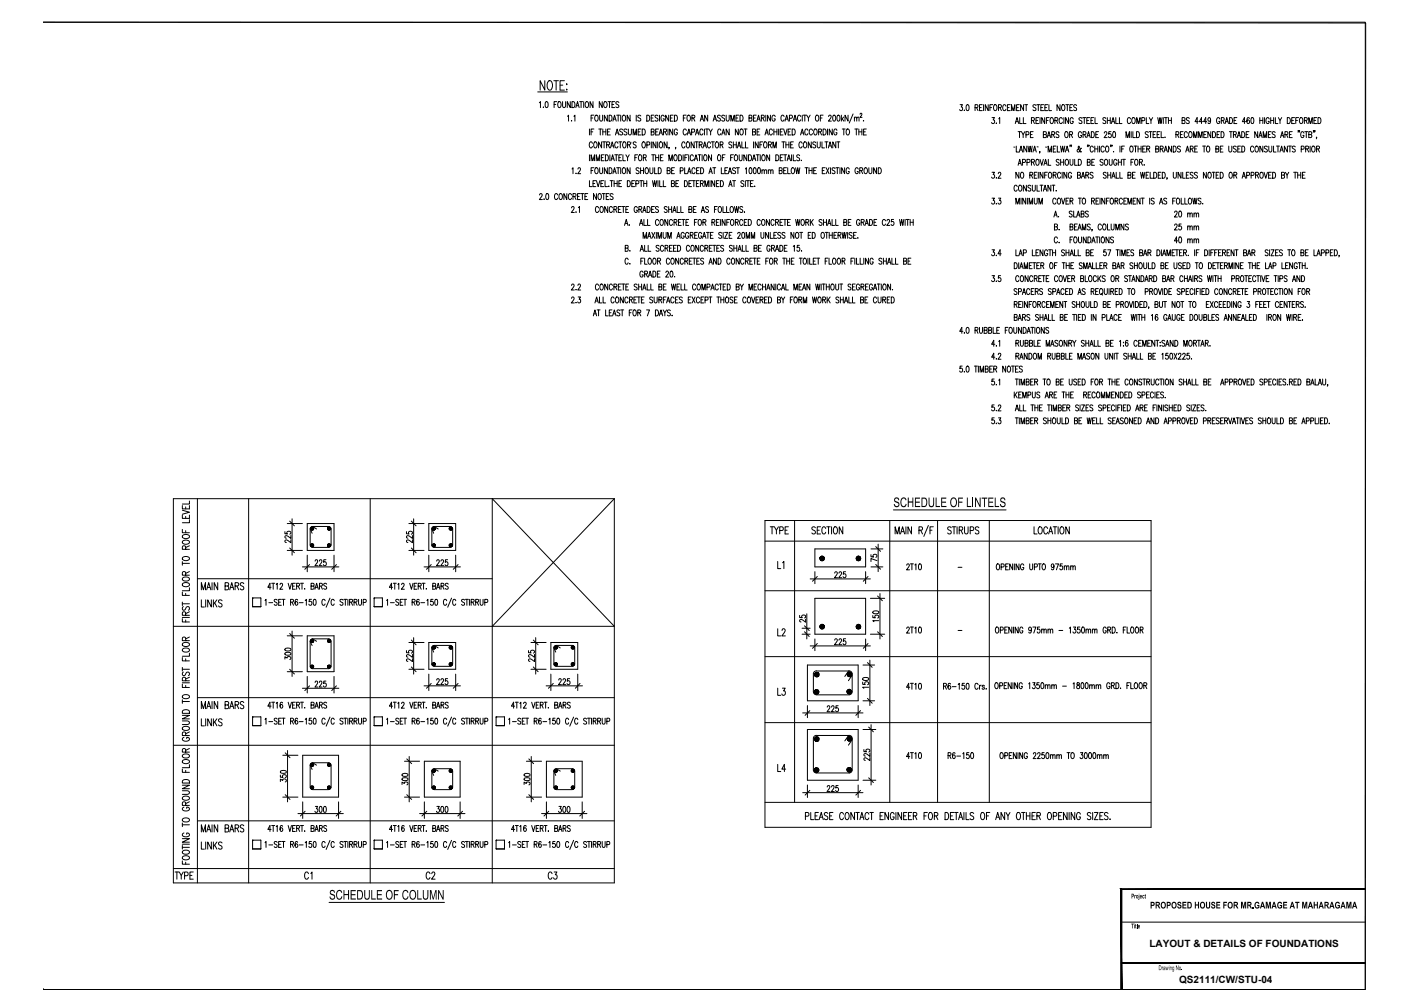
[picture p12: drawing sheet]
<svg xmlns="http://www.w3.org/2000/svg" width="594mm" height="420mm" viewBox="0 0 594 420" stroke-linecap="round" stroke-linejoin="round" font-family="sans-serif">
<defs><g id="words">
<g font-size="4.2">
<text x="481.6" y="396.9">LAYOUT &amp; DETAILS OF FOUNDATIONS</text>
<text x="494" y="411.9">QS2111/CW/STU-04</text>
</g>
</g></defs>
<!-- layer: S-BEAM -->
<g fill="none" stroke="#000" stroke-width=".42">
<path d="M72.6 208.9h184.8v161h-184.8zM82.7 208.9v161M104.2 208.9v161M155.1 208.9v161M206.2 208.9v161M320.5 218h161.7v128.6h-161.7zM332.9 218v118.1M372.8 218v118.1M392.8 218v118.1M414.5 218v118.1M320.5 226.7h161.7M82.7 242.4h123.5"/>
<path d="M320.5 247.5h161.7M72.6 262.4h184.8M320.5 275.1h161.7M82.7 292.3h174.7M72.6 312.2h184.8M320.5 302.7h161.7M320.5 336.1h161.7M82.7 343.9h174.7M72.6 363.8h184.8"/>
</g>
<!-- layer: S-TEXT-3 -->
<g fill="none" stroke="#000" stroke-width=".42">
<path d="M76.4 213.7l3 .9-3 .8M76.4 215.8v1.4h3v-1.4M76.4 211.8v1.4h3v-1.4M77.8 212.3v.9M77.8 216.3v.9M79.4 217.7v1.3h-3M79.4 209.9v1.2h-3M76.4 235.3v1.5M76.4 236h3M76.4 221.8v1.4h3M76.5 233.5a2.08 2.08 0 0 1 2.9 .3 1.53 1.53 0 0 1-1.5 1.1 1.53 1.53 0 0 1-1.5-1.1zM76.5 226.7a2.08 2.08 0 0 1 2.9 .2 1.53 1.53 0 0 1-1.5 1.1 1.53 1.53 0 0 1-1.5-1.1z"/>
<path d="M76.5 224.3a2.08 2.08 0 0 1 2.9 .2 1.64 1.64 0 0 1-2.9 .7zM77.8 222.3v.9M77.8 230.1l-.1-1.3-1-.1-.3 1.4h3M79.4 239.4l-1.6 .8M79.4 228.6l-1.6 .7M76.4 252.2v1.5M76.4 258.6h3M76.4 252.9h3M76.4 259.2v1.3h3M76.4 248v1.4h3M76.5 244.5a2.08 2.08 0 0 1 2.9 .2 1.64 1.64 0 0 1-2.9 .6zM76.5 242.1a2.08 2.08 0 0 1 2.9 .2 1.55 1.55 0 0 1-1.5 1.1 1.55 1.55 0 0 1-1.5-1.1z"/>
<path d="M76.8 254.1l-.4 .6 .4 .9 .7-.2 .6-1.1a.8 .8 0 0 1 1.2 .2 .8 .8 0 0 1-.4 1.1M77.8 248.6v.8M77.8 259.7v.8M77.8 257.8l-.1-1.3-1-.1-.3 1.4h3M77.8 240.9l-.1-1.3-.5-.2-.7 .2-.1 1.3h3M79.4 256.3l-1.6 .7M79.4 246.2v1.3h-3M84.4 247.1v-3l.8 3 .9-3v3M84.4 251.3v3h1.2M86.2 251.3v3M86.6 247.1l.8-3 .9 3M86.9 246.1h1.1"/>
<path d="M88.5 251.3v3l-1.5-3v3M88.8 244.1v3M89.4 251.3v3M89.9 252.5l1 1.8M90.9 251.3l-1.5 2M91.2 244.1v3l-1.5-3v3M93 251.7l-.5-.4-.9 .4 .2 .7 .8 .4a.78 .78 0 0 1 .2 1.3 .78 .78 0 0 1-1.2-.3M95.3 245.5l.5 .6-.1 .7-1.4 .3v-3l1.3 .1 .2 .4-.2 .7-1.3 .2M96.3 247.1l.8-3 .8 3M96.6 246.1h1M98.5 245.5l1.3-.2 .1-1-1.4-.2v3M99.3 245.5l.7 1.6"/>
<path d="M102.1 244.5l-.5-.4-.9 .4 .2 .7 1.2 .7a.75 .75 0 0 1-.5 1.2l-.9-.5M76.4 279.6v1.5M76.4 275.4v1.4h3M76.5 271.9a2.08 2.08 0 0 1 2.9 .2 1.55 1.55 0 0 1-1.5 1.1 1.55 1.55 0 0 1-1.5-1.1zM76.5 269.5a2.08 2.08 0 0 1 2.9 .2 1.64 1.64 0 0 1-2.9 .7zM77.8 276v.8M77.8 268.4l-.1-1.3-.5-.2-.7 .2-.1 1.3h3M79.4 266.9l-1.6 .7M79.4 273.6v1.3h-3M76.4 293.1v1.5M76.4 293.9h3M76.4 286h3"/>
<path d="M76.4 280.4h3M76.4 299.7h3l-3 1.4h3M76.4 286.6v1.4h3M76.5 291.4a2.08 2.08 0 0 1 2.9 .2 1.55 1.55 0 0 1-1.5 1.1 1.55 1.55 0 0 1-1.5-1.1zM76.5 297.7a1.93 1.93 0 0 1 2.9 .4v.7h-3zM76.8 281.5l-.4 .6 .4 .9 .7-.2 .5-.8a.78 .78 0 0 1 1.1-.4 .78 .78 0 0 1 .1 1.2l-.3 .2M77.8 287.1v.9M77.8 285.2l-.1-1.3-1-.1-.3 1.4h3M79.4 283.7l-1.6 .7M84.4 296.9v-3l.8 3 .9-3v3M86.6 296.9l.8-3 .9 3M86.9 295.9h1.1"/>
<path d="M88.8 293.9v3M91.2 293.9v3l-1.5-3v3M95.3 295.3l.5 .6-.1 .7-1.4 .3v-3l1.3 .1 .2 .5-.2 .7-1.3 .1M96.3 296.9l.8-3 .8 3M96.6 295.9h1M98.5 295.3l1.3-.1 .1-1-1.4-.3v3M99.3 295.3l.7 1.6M102.1 294.3a.8 .8 0 0 0-.7-.5 .8 .8 0 0 0-.7 .5v.6l1.4 1.1v.4l-.5 .5-.9-.5M76.4 302h2.1l.9 .7-.2 .5-.7 .3h-2.1M76.5 318.6a2.02 2.02 0 0 1 2.9 .2 1.55 1.55 0 0 1-1.5 1.1 1.55 1.55 0 0 1-1.5-1.1zM76.5 316.3a2.08 2.08 0 0 1 2.9 .2 1.55 1.55 0 0 1-1.5 1.1 1.55 1.55 0 0 1-1.5-1.1zM76.5 304.7a2.08 2.08 0 0 1 2.9 .2 1.55 1.55 0 0 1-1.5 1.1 1.55 1.55 0 0 1-1.5-1.1z"/>
<path d="M77.1 308.9l-.6 .3a1.37 1.37 0 0 0 .8 1.4 1.37 1.37 0 0 0 1.6-.4l.5-.4-.2-.6-1-.3v.5M77.8 315.1l-.1-1.3-1-.1-.3 1.4h3M77.8 308.1l-.1-1.3-.5-.2-.7 .2-.1 1.3h3M79.4 313.5l-1.6 .8M79.4 306.6l-1.6 .8M84.4 301.1v3h1.2M86.2 301.1v3M88.5 301.1v3l-1.5-3v3M89.4 301.1v3M89.9 302.4l1 1.7M90.9 301.1l-1.5 2M93 301.5l-.5-.4-.9 .4 .2 .7 .8 .5a.78 .78 0 0 1 .3 1.1 .78 .78 0 0 1-1.1 .1l-.2-.3"/>
<path d="M76.4 331.2h2.1l.9 .7-.5 .7-2.5 .2M76.4 328.9h3l-3 1.5h3M76.4 322.1v1.4h3M76.5 334a1.69 1.69 0 0 1 2.9 .6 1.69 1.69 0 0 1-3-.4zM76.5 327a1.93 1.93 0 0 1 2.9 .3v.7h-3zM77.1 338.1a.84 .84 0 0 0-.7 1.1 .84 .84 0 0 0 1.1 .5h.7a.86 .86 0 0 0 1.2-.8 .86 .86 0 0 0-1.2-.8v.6M77.8 322.7v.8M77.8 337.4l-.1-1.3-.5-.2-.7 .2-.1 1.3h3M79.4 335.9l-1.6 .7M79.4 320.3v1.3h-3M76.4 355h3M76.4 344.7v1.6"/>
<path d="M76.4 354.2v1.5M76.4 353.6h3M76.4 345.5h3M76.4 351.3h3l-3 1.5h3M76.5 358.9a2.08 2.08 0 0 1 2.9 .2 1.64 1.64 0 0 1-2.9 .7zM76.5 356.6a2.08 2.08 0 0 1 2.9 .2 1.55 1.55 0 0 1-1.5 1.1 1.55 1.55 0 0 1-1.5-1.1zM76.5 343.1a2.08 2.08 0 0 1 2.9 .2 1.55 1.55 0 0 1-1.5 1.1 1.55 1.55 0 0 1-1.5-1.1zM77.1 348.9l-.7 .6a1.55 1.55 0 0 0 1.5 1.1 1.55 1.55 0 0 0 1.5-1.1l-.7-.6h-.5v.6M84.4 348.5v-3l.8 3 .9-3v3M84.4 352.7v3h1.2M86.2 352.7v3M86.6 348.5l.8-3 .9 3"/>
<path d="M86.9 347.5h1.1M88.5 352.7v3l-1.5-3v3M88.8 345.5v3M89.4 352.7v3M89.9 354l1 1.7M90.9 352.7l-1.5 2M91.2 345.5v3l-1.5-3v3M93 353.1l-.2-.2a.75 .75 0 0 0-.8-.2 .75 .75 0 0 0-.4 .7l1 .9a.78 .78 0 0 1 .3 1.2 .78 .78 0 0 1-1.1 .1l-.2-.3M94.3 346.9l1.3-.1 .2-.4-.2-.7-1.3-.2v3h1l.5-.5-.2-.9-.3-.2M96.3 348.5l.8-3 .8 3M96.6 347.5h1M98.5 346.9l1.3-.1 .1-1-1.4-.3v3"/>
<path d="M99.3 346.9l.7 1.6M102.1 345.9a.83 .83 0 0 0-.7-.4 .83 .83 0 0 0-.7 .4v.6l1.4 1.2v.4l-.5 .4-.9-.4M73.3 365.3h1.6M74.1 365.3v3M75.1 365.3l.8 1.4v1.6M76.4 360.6v1.4h3M76.8 365.3l-.9 1.4M77.3 366.8l1.3-.1 .2-.4-.2-.9-1.3-.1v3M77.8 361.2v.8M79.6 366.7h.8M81 365.3h-1.4v3h1.4M129.2 366a.84 .84 0 0 0-1-.7 .84 .84 0 0 0-.6 1.1v.7a.84 .84 0 0 0 .6 1.2 .84 .84 0 0 0 1-.7"/>
<path d="M130.2 365.9l.5-.6v3M137.9 378h48.3M180.2 366a.84 .84 0 0 0-1.1-.7 .84 .84 0 0 0-.6 1.1v.7a.84 .84 0 0 0 .6 1.2 .84 .84 0 0 0 1.1-.7M180.9 366l.4-.7 .7 .1 .2 .5-1.4 2.4h1.5M231.3 366a.84 .84 0 0 0-1.1-.7 .84 .84 0 0 0-.5 1.1v.7a.84 .84 0 0 0 .5 1.2 .84 .84 0 0 0 1.1-.7M232.1 365.3h1.2l-.7 1.1a.86 .86 0 0 1 .8 1.3 .86 .86 0 0 1-1.5 0"/>
</g>
<!-- layer: S-ELE-3 -->
<path d="M128.7 219.3h11.2v11.3h-11.2zM179.6 219.3h11.3v11.3h-11.3zM128.7 266.3h11.2v15.1h-11.2zM179.6 269.1h11.3v11.3h-11.3zM230.8 269.1h11.2v11.3h-11.2zM126.8 316.4h15v17.5h-15zM177.8 318.9h15v15h-15zM228.9 318.9h15v15h-15z" fill="none" stroke="#000" stroke-width=".42"/>
<!-- layer: S-DIM-20 -->
<g fill="none" stroke="#000" stroke-width=".42">
<path d="M120.3 219.3h6.4M122.4 217.3v15.3M171.3 219.3h6.4M173.3 217.3v15.3M119.4 222.7v.9l1 .1a.73 .73 0 0 1 .6-1.2 .73 .73 0 0 1 .6 1.2l-.2 .1M120.3 230.6h6.4M121.9 226.1v1.3l-1.6-1.1a.58 .58 0 0 0-.9 .2 .58 .58 0 0 0 .6 .8M121.9 224.3v1.2l-2.1-1.1-.4 .7 .6 .4M126.7 237.5h15.3M128.7 232.6v6.9M132 235.1l.2-.5a.67 .67 0 0 1 .9 .3 .67 .67 0 0 1-.3 .9l-.9 1.2h1.3M133.8 235.1l.2-.5a.67 .67 0 0 1 .9 .3 .67 .67 0 0 1-.3 .9l-.9 1.2h1.2"/>
<path d="M136.6 234.5h-.9l-.1 1.1a.7 .7 0 0 1 1 0 .7 .7 0 0 1-.1 1 .7 .7 0 0 1-1-.1M139.9 232.6v6.9M170.3 222.7v.9l1.1 .1a.73 .73 0 0 1 .6-1.2 .73 .73 0 0 1 .6 1.2l-.3 .1M171.3 230.6h6.4M172.8 226.1v1.3l-1.5-1.1a.59 .59 0 0 0-1 .2 .59 .59 0 0 0 .6 .8M172.8 224.3v1.2l-1.2-.9a.67 .67 0 0 0-.9-.2 .67 .67 0 0 0-.3 .9l.5 .2M177.7 237.5h15.2M179.6 232.6v6.9M183 235.1v-.4a.59 .59 0 0 1 .9-.1 .59 .59 0 0 1 .1 .8l-1.1 1.6h1.2M184.7 235.1l.2-.4a.57 .57 0 0 1 .8-.1 .57 .57 0 0 1 0 .8l-1.1 1.6h1.3M187.5 234.5h-.9l-.1 1.1a.7 .7 0 0 1 1.1 0 .7 .7 0 0 1-.1 1 .7 .7 0 0 1-1-.1M190.9 232.6v6.9"/>
<path d="M119.4 276.1v-1l.9 .6a.73 .73 0 0 1 1.1-.7 .73 .73 0 0 1 0 1.3M119.5 273.5l1.3-.3 1.1 .6a1.44 1.44 0 0 1-2.5 0zM119.5 271.7l1.3-.2 1.1 .5a1.44 1.44 0 0 1-2.5 0zM120.3 266.3h6.4M122.4 264.4v19M170.3 272.5v.9l1.1 .1a.73 .73 0 0 1 .6-1.2 .73 .73 0 0 1 .6 1.2l-.3 .1M171.3 269.1h6.4M172.8 275.9v1.2l-1.2-.8a.67 .67 0 0 0-.9-.3 .67 .67 0 0 0-.3 .9l.5 .2M172.8 274.1v1.3l-1.2-.9a.67 .67 0 0 0-.9-.3 .67 .67 0 0 0-.3 .9l.5 .2M173.3 267.1v15.3M221.4 272.5v.9l1.1 .1a.73 .73 0 0 1 .6-1.1 .73 .73 0 0 1 .6 1.1l-.2 .1M222.4 269.1h6.4"/>
<path d="M223.9 275.9v1.2l-1.2-.8a.67 .67 0 0 0-.9-.3 .67 .67 0 0 0-.2 .9l.4 .2M223.9 274.1v1.3l-1.2-.9a.67 .67 0 0 0-.9-.3 .67 .67 0 0 0-.2 .9l.4 .2M224.4 267.1v15.3M120.3 281.4h6.4M126.7 288.3h15.3M128.7 283.4v6.9M132 285.9l.4-.6 .5 .1 .2 .4-1.2 2h1.3M133.8 285.9l.3-.6 .6 .1 .2 .4-1.2 2h1.2M136.6 285.3h-.9l-.1 1.1a.73 .73 0 0 1 1.1 .6 .73 .73 0 0 1-1.1 .6l-.1-.3M139.9 283.4v6.9M171.3 280.4h6.4M177.7 287.3h15.2"/>
<path d="M179.6 282.4v6.9M183 284.9v-.3a.59 .59 0 0 1 .9-.2 .59 .59 0 0 1 .1 .9l-1.1 1.5h1.2M184.7 284.9l.2-.3a.57 .57 0 0 1 .8-.2 .57 .57 0 0 1 0 .9l-1.1 1.5h1.3M187.5 284.3h-.9l-.1 1.1a.69 .69 0 0 1 1 .1 .69 .69 0 0 1 0 .9 .69 .69 0 0 1-1-.1M190.9 282.4v6.9M222.4 280.4h6.4M228.8 287.3h15.2M230.8 282.4v6.9M234.1 284.9l.2-.5a.67 .67 0 0 1 .9 .3 .67 .67 0 0 1-.3 .9l-.9 1.2h1.2M235.9 284.9l.1-.3a.57 .57 0 0 1 .8-.2 .57 .57 0 0 1 0 .9l-1 1.5h1.3M238.7 284.3h-.9l-.2 1.1a.71 .71 0 0 1 1.1 0 .71 .71 0 0 1-.1 1.1 .71 .71 0 0 1-1-.2M242 282.4v6.9"/>
<path d="M118.5 316.4h6.3M120.5 314.4v21.5M169.4 318.9h6.4M171.4 316.9v19M220.5 318.9h6.4M222.6 316.9v19M117.5 327.4v-1l.9 .5a.72 .72 0 0 1 1.1-.6 .72 .72 0 0 1 0 1.3M117.5 324.7v.9l1.1 .1a.71 .71 0 0 1 .1-1.1 .71 .71 0 0 1 1 .2 .71 .71 0 0 1-.2 1M117.6 323l1.9-.2 .5 .7a1.6 1.6 0 0 1-2.5-.2zM118.5 333.9h6.3M126.8 335.9v6.9M132.1 337.8h1l-.6 1a.71 .71 0 0 1 .7 1 .71 .71 0 0 1-1.3 0"/>
<path d="M134 337.9l.2-.1a1.57 1.57 0 0 1 .2 2.5l-.6-.5zM135.7 337.9l.3-.1a1.48 1.48 0 0 1 0 2.5l-.3-.1-.2-1zM141.8 335.9v6.9M168.4 328.6v-1l1 .6a.71 .71 0 0 1 1.1-.6 .71 .71 0 0 1 0 1.2M168.6 326l1.3-.2 1 .5a1.43 1.43 0 0 1-2.5 0zM168.6 324.3l1.3-.3 1 .5a1.43 1.43 0 0 1-2.5 0zM169.4 333.9h6.4M177.8 335.9v6.9M183 337.8h1.1l-.6 1a.72 .72 0 0 1 .6 1.1 .72 .72 0 0 1-1.2-.1M184.9 337.9l.3-.1a1.53 1.53 0 0 1 .2 2.5l-.7-.5zM186.7 337.9l.3-.1a1.53 1.53 0 0 1 .1 2.5l-.6-.5zM192.8 335.9v6.9"/>
<path d="M219.6 328.6v-1l.9 .6a.72 .72 0 0 1 1.1-.6 .72 .72 0 0 1 0 1.2M219.7 326l1.3-.2 1.1 .5a1.44 1.44 0 0 1-2.5 0zM219.7 324.3l1.3-.3 1.1 .5a1.44 1.44 0 0 1-2.5 0zM220.5 333.9h6.4M228.9 335.9v6.9M234.2 337.8h.9l-.5 1a.71 .71 0 0 1 .6 1.1 .71 .71 0 0 1-1.2-.1M236 337.9l.3-.1a1.44 1.44 0 0 1 0 2.5l-.3-.1-.2-1zM237.9 337.9l.2-.1a1.44 1.44 0 0 1 0 2.5l-.5-1.1zM243.9 335.9v6.9M124.8 340.8h19M175.8 340.8h19M226.9 340.8h19"/>
</g>
<!-- layer: 0 -->
<g fill="none" stroke="#000" stroke-width=".42">
<path d="M121.4 218.3l1.9 2M172.3 218.3l2 2M121.4 229.6l1.9 1.9M129.7 236.5l-2 2M141 236.5l-2 2M172.3 229.6l2 1.9M180.7 236.5l-2 2M191.9 236.5l-2 2M366.9 236.5l2 1.9M366.9 229l2 2M342.4 241.5l-2 2M363.7 241.5l-2 2"/>
<path d="M367.7 249.7l2 2M121.4 265.4l1.9 2M172.3 279.4l2 2M172.3 268.1l2 2M223.4 279.4l2.1 2M223.4 268.1l2.1 2M337 264.7l2 1.9M337 262.2l2 1.9M342.4 269.6l-2 2M363.4 277.6l2 2M363.7 269.6l-2 2M367.7 264.7l2 1.9"/>
<path d="M121.4 280.4l1.9 1.9M129.7 287.3l-2 2M141 287.3l-2 2M180.7 286.3l-2 2M191.9 286.3l-2 2M231.8 286.3l-2 2M243 286.3l-2 2M339.3 297.7l-2 2M360.5 297.7l-2 2M363.4 292.6l2 2M119.5 315.4l2 2M170.4 317.9l2.1 2"/>
<path d="M221.6 317.9l1.9 2M363.9 304.6l2 2M119.5 332.9l2 2M127.8 339.8l-2 2M142.8 339.8l-2 2M170.4 332.9l2.1 2M178.8 339.8l-2 2M193.8 339.8l-2 2M221.6 332.9l1.9 2M229.9 339.8l-2 2M244.9 339.8l-2 2M339.3 331.1l-2 2"/>
<path d="M360.5 331.1l-2 2M363.9 325.8l2 2"/>
</g>
<!-- layer: S-RF-4 -->
<g fill="none" stroke="#000" stroke-width=".42">
<path d="M129.9 228.3l.3 .7 .7 .3h6.8M129.9 221.6v6.7M129.9 221.6l.9 1.8M130.9 220.5l-.7 .3-.3 .7M131 220.5h6.7M131 220.5l1.6 1.1M137.7 220.5l.7 .3 .3 .7v6.8M138.7 228.3l-.3 .7-.7 .3M180.9 228.3l.3 .7 .7 .3M180.9 221.6v6.7M180.9 221.6l.8 1.8M181.9 220.5l-.7 .3-.3 .7"/>
<path d="M183.6 221.6l-1.7-1.1h6.7l.7 .3 .3 .7v6.8M189.6 228.3l-.3 .7-.7 .3h-6.7M129.9 268.6v10.5l.3 .7 .7 .3h6.8M129.9 268.6l.9 1.8M130.9 267.6l-.7 .3-.3 .7M131 267.6h6.7M131 267.6l1.6 1M137.7 267.6l.7 .3 .3 .7v10.5l-.3 .7-.7 .3M180.9 271.4v6.7l.3 .7 .7 .3M180.9 271.4l.8 1.8M181.9 270.4l-.7 .3-.3 .7M183.6 271.4l-1.7-1h6.7l.7 .3 .3 .7v7.1l-1 .6h-6.7"/>
<path d="M232 278.1l.3 .7 .7 .3h6.8M232.8 273.2l-.7-1.8v6.7M233 270.4l-.7 .3-.3 .7M233 270.4h6.8M233 270.4l1.7 1M239.8 270.4l.7 .3 .3 .7v6.7l-.3 .7-.7 .3M130.9 319.5l-.7 .3-.3 .7M131 319.5h6.7M131 319.5l1.6 1M137.7 319.5l.7 .3 .3 .7v9.3l-.3 .6-.7 .3M129.9 320.5v9.2l.3 .7 .7 .3 6.8 .1M129.9 320.5l.9 1.8"/>
<path d="M180.9 323v6.7l.3 .7 .7 .3M180.9 323l.8 1.8M181.9 322l-.7 .3-.3 .7M183.6 323l-1.7-1h6.7l.7 .3 .3 .7v7.1l-1 .6-6.7 .1M232 329.7l.3 .7 .7 .3 6.8 .1M232.8 324.8l-.7-1.8v6.8M233 322l-.7 .3-.3 .7M233 322h6.8M233 322l1.7 1M239.8 322l.7 .3 .3 .7v6.8l-.3 .6-.7 .3"/>
</g>
<!-- layer: S-RF-5 -->
<g fill="#000" stroke="#000" stroke-width=".42">
<path d="M130.2 221.4v.3l.6-.3zM130.2 221.7l.6-.3-.3 .6zM130.8 221.4l-.3 .6 .3 .1z"/>
<path d="M130.2 228.4v.4l.6-.4zM130.2 228.8l.6-.4-.3 .6zM130.8 228.4l-.3 .6 .3 .1z"/>
<path d="M130.5 220.9l.3 .5v-.6zM130.5 220.9l.3 .5-.6-.3zM130.2 221.1v.3h.6z"/>
<path d="M130.8 221.4v.7l.3-.1zM130.8 221.4l.5 .3-.2 .3zM130.8 221.4l.5 .3 .1-.3z"/>
<path d="M130.8 228.4v.7l.3-.1zM130.8 228.4l.5 .4-.2 .2zM130.8 228.4l.5 .4 .1-.4z"/>
<path d="M130.5 227.9l.3 .5v-.6zM130.5 227.9l.3 .5-.6-.3zM130.2 228.1v.3h.6z"/>
<path d="M130.8 221.4h.6l-.1-.3zM131.1 220.9l.2 .2-.5 .3zM130.8 220.8v.6l.3-.5z"/>
<path d="M130.8 228.4h.6l-.1-.3zM131.1 227.9l.2 .2-.5 .3zM130.8 227.8v.6l.3-.5z"/>
<path d="M137.3 221.4l.1 .3 .5-.3zM137.4 221.7l.5-.3-.3 .6zM137.9 221.4l-.3 .6 .3 .1z"/>
<path d="M137.3 228.4l.1 .4 .5-.4zM137.4 228.8l.5-.4-.3 .6zM137.9 228.4l-.3 .6 .3 .1z"/>
<path d="M137.6 220.9l.3 .5v-.6zM137.6 220.9l.3 .5-.5-.3zM137.4 221.1l-.1 .3h.6z"/>
<path d="M137.9 221.4v.7l.3-.1zM137.9 221.4l.5 .3-.2 .3zM137.9 221.4l.5 .3 .1-.3z"/>
<path d="M137.9 228.4v.7l.3-.1zM137.9 228.4l.5 .4-.2 .2zM137.9 228.4l.5 .4 .1-.4z"/>
<path d="M137.6 227.9l.3 .5v-.6zM137.6 227.9l.3 .5-.5-.3zM137.4 228.1l-.1 .3h.6z"/>
<path d="M137.9 221.4h.6l-.1-.3zM138.2 220.9l.2 .2-.5 .3zM137.9 220.8v.6l.3-.5z"/>
<path d="M137.9 228.4h.6l-.1-.3zM138.2 227.9l.2 .2-.5 .3zM137.9 227.8v.6l.3-.5z"/>
<path d="M181.1 221.4l.1 .3 .5-.3zM181.2 221.7l.5-.3-.3 .6zM181.7 221.4l-.3 .6 .3 .1z"/>
<path d="M181.1 228.4l.1 .4 .5-.4zM181.2 228.8l.5-.4-.3 .6zM181.7 228.4l-.3 .6 .3 .1z"/>
<path d="M181.4 220.9l.3 .5v-.6zM181.4 220.9l.3 .5-.5-.3zM181.2 221.1l-.1 .3h.6z"/>
<path d="M181.7 221.4v.7l.3-.1zM181.7 221.4l.6 .3-.3 .3zM181.7 221.4l.6 .3 .1-.3z"/>
<path d="M181.7 228.4v.7l.3-.1zM181.7 228.4l.6 .4-.3 .2zM181.7 228.4l.6 .4 .1-.4z"/>
<path d="M181.4 227.9l.3 .5v-.6zM181.2 228.1l.2-.2 .3 .5zM181.2 228.1l-.1 .3h.6z"/>
<path d="M181.7 221.4h.7l-.1-.3zM182 220.9l.3 .2-.6 .3zM181.7 220.8v.6l.3-.5z"/>
<path d="M181.7 228.4h.7l-.1-.3zM182 227.9l.3 .2-.6 .3zM181.7 227.8v.6l.3-.5z"/>
<path d="M188.2 221.4l.1 .3 .5-.3zM188.3 221.7l.5-.3-.3 .6zM188.8 221.4l-.3 .6 .3 .1z"/>
<path d="M188.2 228.4l.1 .4 .5-.4zM188.3 228.8l.5-.4-.3 .6zM188.8 228.4l-.3 .6 .3 .1z"/>
<path d="M188.5 220.9l.3 .5v-.6zM188.5 220.9l.3 .5-.5-.3zM188.3 221.1l-.1 .3h.6z"/>
<path d="M188.8 221.4v.7l.4-.1zM188.8 221.4l.6 .3-.2 .3zM188.8 221.4l.6 .3 .1-.3z"/>
<path d="M188.8 228.4v.7l.4-.1zM188.8 228.4l.6 .4-.2 .2zM188.8 228.4l.6 .4 .1-.4z"/>
<path d="M188.5 227.9l.3 .5v-.6zM188.3 228.1l.2-.2 .3 .5zM188.3 228.1l-.1 .3h.6z"/>
<path d="M188.8 221.4h.7l-.1-.3zM189.2 220.9l.2 .2-.6 .3zM188.8 220.8v.6l.4-.5z"/>
<path d="M188.8 228.4h.7l-.1-.3zM189.2 227.9l.2 .2-.6 .3zM188.8 227.8v.6l.4-.5z"/>
<path d="M130.2 268.5v.3l.6-.3zM130.2 268.8l.6-.3-.3 .5zM130.8 268.5l-.3 .5 .3 .1z"/>
<path d="M130.2 279.3v.3l.6-.3zM130.2 279.6l.6-.3-.3 .5zM130.8 279.3l-.3 .5 .3 .1z"/>
<path d="M130.5 268l.3 .5v-.6zM130.5 268l.3 .5-.6-.3zM130.2 268.2v.3h.6z"/>
<path d="M130.8 268.5v.6l.3-.1zM130.8 268.5l.5 .3-.2 .2zM130.8 268.5l.5 .3 .1-.3z"/>
<path d="M130.8 279.3v.6l.3-.1zM130.8 279.3l.5 .3-.2 .2zM130.8 279.3l.5 .3 .1-.3z"/>
<path d="M130.5 278.7l.3 .6v-.7zM130.5 278.7l.3 .6-.6-.4zM130.2 278.9v.4h.6z"/>
<path d="M130.8 268.5h.6l-.1-.3zM131.1 268l.2 .2-.5 .3zM130.8 267.9v.6l.3-.5z"/>
<path d="M130.8 279.3h.6l-.1-.4zM131.1 278.7l.2 .2-.5 .4zM130.8 278.6v.7l.3-.6z"/>
<path d="M137.3 268.5l.1 .3 .5-.3zM137.4 268.8l.5-.3-.3 .5zM137.9 268.5l-.3 .5 .3 .1z"/>
<path d="M137.3 279.3l.1 .3 .5-.3zM137.4 279.6l.5-.3-.3 .5zM137.9 279.3l-.3 .5 .3 .1z"/>
<path d="M137.6 268l.3 .5v-.6zM137.6 268l.3 .5-.5-.3zM137.4 268.2l-.1 .3h.6z"/>
<path d="M137.9 268.5v.6l.3-.1zM137.9 268.5l.5 .3-.2 .2zM137.9 268.5l.5 .3 .1-.3z"/>
<path d="M137.9 279.3v.6l.3-.1zM137.9 279.3l.5 .3-.2 .2zM137.9 279.3l.5 .3 .1-.3z"/>
<path d="M137.6 278.7l.3 .6v-.7zM137.6 278.7l.3 .6-.5-.4zM137.4 278.9l-.1 .4h.6z"/>
<path d="M137.9 268.5h.6l-.1-.3zM138.2 268l.2 .2-.5 .3zM137.9 267.9v.6l.3-.5z"/>
<path d="M137.9 279.3h.6l-.1-.4zM138.2 278.7l.2 .2-.5 .4zM137.9 278.6v.7l.3-.6z"/>
<path d="M181.1 271.3l.1 .3 .5-.3zM181.2 271.6l.5-.3-.3 .5zM181.7 271.3l-.3 .5 .3 .1z"/>
<path d="M181.1 278.2l.1 .4 .5-.4zM181.2 278.6l.5-.4-.3 .6zM181.7 278.2l-.3 .6 .3 .1z"/>
<path d="M181.4 270.7l.3 .6v-.7zM181.2 270.9l.2-.2 .3 .6zM181.2 270.9l-.1 .4h.6z"/>
<path d="M181.7 271.3v.6l.3-.1zM181.7 271.3l.6 .3-.3 .2zM181.7 271.3l.6 .3 .1-.3z"/>
<path d="M181.7 278.2v.7l.3-.1zM181.7 278.2l.6 .4-.3 .2zM181.7 278.2l.6 .4 .1-.4z"/>
<path d="M181.4 277.7l.3 .5v-.6zM181.4 277.7l.3 .5-.5-.3zM181.2 277.9l-.1 .3h.6z"/>
<path d="M181.7 271.3h.7l-.1-.4zM182 270.7l.3 .2-.6 .4zM181.7 270.6v.7l.3-.6z"/>
<path d="M181.7 278.2h.7l-.1-.3zM182 277.7l.3 .2-.6 .3zM181.7 277.6v.6l.3-.5z"/>
<path d="M188.2 271.3l.1 .3 .5-.3zM188.3 271.6l.5-.3-.3 .5zM188.8 271.3l-.3 .5 .3 .1z"/>
<path d="M188.2 278.2l.1 .4 .5-.4zM188.3 278.6l.5-.4-.3 .6zM188.8 278.2l-.3 .6 .3 .1z"/>
<path d="M188.5 270.7l.3 .6v-.7zM188.3 270.9l.2-.2 .3 .6zM188.3 270.9l-.1 .4h.6z"/>
<path d="M188.8 271.3v.6l.4-.1zM188.8 271.3l.6 .3-.2 .2zM188.8 271.3l.6 .3 .1-.3z"/>
<path d="M188.8 278.2v.7l.4-.1zM188.8 278.2l.6 .4-.2 .2zM188.8 278.2l.6 .4 .1-.4z"/>
<path d="M188.5 277.7l.3 .5v-.6zM188.5 277.7l.3 .5-.5-.3zM188.3 277.9l-.1 .3h.6z"/>
<path d="M188.8 271.3h.7l-.1-.4zM189.2 270.7l.2 .2-.6 .4zM188.8 270.6v.7l.4-.6z"/>
<path d="M188.8 278.2h.7l-.1-.3zM189.2 277.7l.2 .2-.6 .3zM188.8 277.6v.6l.4-.5z"/>
<path d="M232.2 271.3l.1 .3 .6-.3zM232.3 271.6l.6-.3-.4 .5zM232.9 271.3l-.4 .5 .4 .1z"/>
<path d="M232.2 278.2l.1 .4 .6-.4zM232.3 278.6l.6-.4-.4 .6zM232.9 278.2l-.4 .6 .4 .1z"/>
<path d="M232.5 270.7l.4 .6v-.7zM232.5 270.7l.4 .6-.6-.4zM232.3 270.9l-.1 .4h.7z"/>
<path d="M232.9 271.3v.6l.3-.1zM232.9 271.3l.5 .3-.2 .2zM232.9 271.3l.5 .3 .1-.3z"/>
<path d="M232.9 278.2v.7l.3-.1zM232.9 278.2l.5 .4-.2 .2zM232.9 278.2l.5 .4 .1-.4z"/>
<path d="M232.5 277.7l.4 .5v-.6zM232.5 277.7l.4 .5-.6-.3zM232.3 277.9l-.1 .3h.7z"/>
<path d="M232.9 271.3h.6l-.1-.4zM233.2 270.7l.2 .2-.5 .4zM232.9 270.6v.7l.3-.6z"/>
<path d="M232.9 278.2h.6l-.1-.3zM233.2 277.7l.2 .2-.5 .3zM232.9 277.6v.6l.3-.5z"/>
<path d="M239.3 271.3l.1 .3 .6-.3zM239.4 271.6l.6-.3-.3 .5zM240 271.3l-.3 .5 .3 .1z"/>
<path d="M239.3 278.2l.1 .4 .6-.4zM239.4 278.6l.6-.4-.3 .6zM240 278.2l-.3 .6 .3 .1z"/>
<path d="M239.7 270.7l.3 .6v-.7zM239.4 270.9l.3-.2 .3 .6zM239.4 270.9l-.1 .4h.7z"/>
<path d="M240 271.3v.6l.3-.1zM240 271.3l.5 .3-.2 .2zM240 271.3l.5 .3 .1-.3z"/>
<path d="M240 278.2v.7l.3-.1zM240 278.2l.5 .4-.2 .2zM240 278.2l.5 .4 .1-.4z"/>
<path d="M239.7 277.7l.3 .5v-.6zM239.7 277.7l.3 .5-.6-.3zM239.4 277.9l-.1 .3h.7z"/>
<path d="M240 271.3h.6l-.1-.4zM240.3 270.7l.2 .2-.5 .4zM240 270.6v.7l.3-.6z"/>
<path d="M240 278.2h.6l-.1-.3zM240.3 277.7l.2 .2-.5 .3zM240 277.6v.6l.3-.5z"/>
<path d="M130.5 319.9l.3 .5v-.6zM130.5 319.9l.3 .5-.6-.3zM130.2 320.1v.3h.6z"/>
<path d="M137.6 319.9l.3 .5v-.6zM137.6 319.9l.3 .5-.5-.3zM137.4 320.1l-.1 .3h.6z"/>
<path d="M130.2 320.4v.3l.6-.3zM130.2 320.7l.6-.3-.3 .5zM130.8 320.4l-.3 .5 .3 .1z"/>
<path d="M130.2 329.9v.3l.6-.3zM130.2 330.2l.6-.3-.3 .5zM130.8 329.9l-.3 .5 .3 .1z"/>
<path d="M130.8 320.4v.6l.3-.1zM130.8 320.4l.5 .3-.2 .2zM130.8 320.4l.5 .3 .1-.3z"/>
<path d="M130.8 329.9v.6l.3-.1zM130.8 329.9l.5 .3-.2 .2zM130.8 329.9l.5 .3 .1-.3z"/>
<path d="M130.5 329.3l.3 .6v-.6zM130.5 329.3l.3 .6-.6-.3zM130.2 329.6v.3h.6z"/>
<path d="M130.8 320.4h.6l-.1-.3zM131.1 319.9l.2 .2-.5 .3zM130.8 319.8v.6l.3-.5z"/>
<path d="M130.8 329.9h.6l-.1-.3zM131.1 329.3l.2 .3-.5 .3zM130.8 329.3v.6l.3-.6z"/>
<path d="M137.3 320.4l.1 .3 .5-.3zM137.4 320.7l.5-.3-.3 .5zM137.9 320.4l-.3 .5 .3 .1z"/>
<path d="M137.3 329.9l.1 .3 .5-.3zM137.4 330.2l.5-.3-.3 .5zM137.9 329.9l-.3 .5 .3 .1z"/>
<path d="M137.9 320.4v.6l.3-.1zM137.9 320.4l.5 .3-.2 .2zM137.9 320.4l.5 .3 .1-.3z"/>
<path d="M137.9 329.9v.6l.3-.1zM137.9 329.9l.5 .3-.2 .2zM137.9 329.9l.5 .3 .1-.3z"/>
<path d="M137.6 329.3l.3 .6v-.6zM137.6 329.3l.3 .6-.5-.3zM137.4 329.6l-.1 .3h.6z"/>
<path d="M137.9 320.4h.6l-.1-.3zM138.2 319.9l.2 .2-.5 .3zM137.9 319.8v.6l.3-.5z"/>
<path d="M137.9 329.9h.6l-.1-.3zM138.2 329.3l.2 .3-.5 .3zM137.9 329.3v.6l.3-.6z"/>
<path d="M181.1 322.9l.1 .3 .5-.3zM181.2 323.2l.5-.3-.3 .5zM181.7 322.9l-.3 .5 .3 .1z"/>
<path d="M181.1 329.9l.1 .3 .5-.3zM181.2 330.2l.5-.3-.3 .5zM181.7 329.9l-.3 .5 .3 .1z"/>
<path d="M181.4 322.4l.3 .5v-.6zM181.2 322.6l.2-.2 .3 .5zM181.2 322.6l-.1 .3h.6z"/>
<path d="M181.7 322.9v.6l.3-.1zM181.7 322.9l.6 .3-.3 .2zM181.7 322.9l.6 .3 .1-.3z"/>
<path d="M181.7 329.9v.6l.3-.1zM181.7 329.9l.6 .3-.3 .2zM181.7 329.9l.6 .3 .1-.3z"/>
<path d="M181.4 329.3l.3 .6v-.6zM181.4 329.3l.3 .6-.5-.3zM181.2 329.6l-.1 .3h.6z"/>
<path d="M181.7 322.9h.7l-.1-.3zM182 322.4l.3 .2-.6 .3zM181.7 322.3v.6l.3-.5z"/>
<path d="M181.7 329.9h.7l-.1-.3zM182 329.3l.3 .3-.6 .3zM181.7 329.3v.6l.3-.6z"/>
<path d="M188.2 322.9l.1 .3 .5-.3zM188.3 323.2l.5-.3-.3 .5zM188.8 322.9l-.3 .5 .3 .1z"/>
<path d="M188.2 329.9l.1 .3 .5-.3zM188.3 330.2l.5-.3-.3 .5zM188.8 329.9l-.3 .5 .3 .1z"/>
<path d="M188.5 322.4l.3 .5v-.6zM188.3 322.6l.2-.2 .3 .5zM188.3 322.6l-.1 .3h.6z"/>
<path d="M188.8 322.9v.6l.4-.1zM188.8 322.9l.6 .3-.2 .2zM188.8 322.9l.6 .3 .1-.3z"/>
<path d="M188.8 329.9v.6l.4-.1zM188.8 329.9l.6 .3-.2 .2zM188.8 329.9l.6 .3 .1-.3z"/>
<path d="M188.5 329.3l.3 .6v-.6zM188.5 329.3l.3 .6-.5-.3zM188.3 329.6l-.1 .3h.6z"/>
<path d="M188.8 322.9h.7l-.1-.3zM189.2 322.4l.2 .2-.6 .3zM188.8 322.3v.6l.4-.5z"/>
<path d="M188.8 329.9h.7l-.1-.3zM189.2 329.3l.2 .3-.6 .3zM188.8 329.3v.6l.4-.6z"/>
<path d="M232.2 322.9l.1 .3 .6-.3zM232.3 323.2l.6-.3-.4 .5zM232.9 322.9l-.4 .5 .4 .1z"/>
<path d="M232.2 329.9l.1 .3 .6-.3zM232.3 330.2l.6-.3-.4 .5zM232.9 329.9l-.4 .5 .4 .1z"/>
<path d="M232.5 322.4l.4 .5v-.6zM232.5 322.4l.4 .5-.6-.3zM232.3 322.6l-.1 .3h.7z"/>
<path d="M232.9 322.9v.6l.3-.1zM232.9 322.9l.5 .3-.2 .2zM232.9 322.9l.5 .3 .1-.3z"/>
<path d="M232.9 329.9v.6l.3-.1zM232.9 329.9l.5 .3-.2 .2zM232.9 329.9l.5 .3 .1-.3z"/>
<path d="M232.5 329.3l.4 .6v-.6zM232.5 329.3l.4 .6-.6-.3zM232.3 329.6l-.1 .3h.7z"/>
<path d="M232.9 322.9h.6l-.1-.3zM233.2 322.4l.2 .2-.5 .3zM232.9 322.3v.6l.3-.5z"/>
<path d="M232.9 329.9h.6l-.1-.3zM233.2 329.3l.2 .3-.5 .3zM232.9 329.3v.6l.3-.6z"/>
<path d="M239.3 322.9l.1 .3 .6-.3zM239.4 323.2l.6-.3-.3 .5zM240 322.9l-.3 .5 .3 .1z"/>
<path d="M239.3 329.9l.1 .3 .6-.3zM239.4 330.2l.6-.3-.3 .5zM240 329.9l-.3 .5 .3 .1z"/>
<path d="M239.7 322.4l.3 .5v-.6zM239.4 322.6l.3-.2 .3 .5zM239.4 322.6l-.1 .3h.7z"/>
<path d="M240 322.9v.6l.3-.1zM240 322.9l.5 .3-.2 .2zM240 322.9l.5 .3 .1-.3z"/>
<path d="M240 329.9v.6l.3-.1zM240 329.9l.5 .3-.2 .2zM240 329.9l.5 .3 .1-.3z"/>
<path d="M239.7 329.3l.3 .6v-.6zM239.7 329.3l.3 .6-.6-.3zM239.4 329.6l-.1 .3h.7z"/>
<path d="M240 322.9h.6l-.1-.3zM240.3 322.4l.2 .2-.5 .3zM240 322.3v.6l.3-.5z"/>
<path d="M240 329.9h.6l-.1-.3zM240.3 329.3l.2 .3-.5 .3zM240 329.3v.6l.3-.6z"/>
</g>
<!-- layer: S-TEXT-2 -->
<g fill="none" stroke="#000" stroke-width=".42">
<path d="M111 251.5l.4-.4v2.5M112.6 252.5h1.6M113.6 246h-1.4l.9-1.7v2.5M113.8 244.3h1.3M114.5 244.3v2.5M115.7 244.8l.4-.5v2.5M116.1 251.4l-.4-.3h-.7v.8l.9 .6 .2 .7-.4 .4-.8-.4M116.7 252.3h.8M117.3 244.9l.1-.3a.57 .57 0 0 1 .8-.1 .57 .57 0 0 1 .1 .8l-1.1 1.5h1.3M117.9 251.1h-1.2v2.5h1.2M118.2 251.1h1.2M118.8 251.1v2.5"/>
<path d="M120.7 244.3l.7 2.5 .7-2.5M121.7 252.3l1.1-.2v-1h-1.1v2.5M122.4 252.3l.6 1.3M122.6 245.5h.7M123.7 244.3h-1.1v2.5h1.1M124.3 245.5l1-.1 .2-.3-.2-.6-1-.2v2.5M124.7 251.4l-.4-.3a1.47 1.47 0 0 0-.1 2.5 .7 .7 0 0 0 .6-1 .7 .7 0 0 0-1.1-.2l-.1 .3M124.9 245.5l.6 1.3M125.4 252.5h1.6M125.9 244.3h1.3M126.5 244.3v2.5M127.7 246.6v.2z"/>
<path d="M127.9 251.5l.4-.4v2.5M130.5 251.1h-.9l-.1 1a.74 .74 0 0 1 1 .1 .74 .74 0 0 1 0 1 .74 .74 0 0 1-1 .1l-.1-.2M131.1 245.5l.4 .3v.8l-1.2 .2v-2.5l1.1 .2v.9l-1.1 .1M131.5 251.1h.4a1.53 1.53 0 0 1-.2 2.5l-.5-1.1zM131.9 246.8l.8-2.5 .7 2.5M132.2 246h.9M133.8 245.5l1.1-.1v-.9l-1.1-.2v2.5M134.5 245.5l.6 1.3M136.2 251.7a.7 .7 0 0 0-.9-.6 .7 .7 0 0 0-.4 .9v.6a.71 .71 0 0 0 .4 .9 .71 .71 0 0 0 .9-.5M136.8 244.7l-.4-.4-.6 .2-.1 .7 1 .6 .1 .7-.4 .3-.8-.3M138.2 250.6l-1.6 3.8M140 251.7a.68 .68 0 0 0-.8-.6 .68 .68 0 0 0-.5 .9v.6a.69 .69 0 0 0 .4 .9 .69 .69 0 0 0 .9-.5"/>
<path d="M143.7 251.4l-.5-.3-.8 .3 .2 .6 .7 .4a.66 .66 0 0 1 .2 1.1 .66 .66 0 0 1-1.1-.3M144 251.1h1.3M144.7 251.1v2.5M145.7 251.1v2.5M146.5 252.3l1.1-.2v-1h-1.1v2.5M147.1 252.3l.6 1.3M148.3 252.3l1.1-.2v-1h-1.1v2.5M149 252.3l.6 1.3M150.2 251.1v1.7l.5 .8 .7-.4 .1-2.1M152.2 252.4l1.2-.3-.2-1h-1v2.5M162 251.5l.4-.4v2.5M163.6 252.5h1.6"/>
<path d="M164.5 246h-1.4l.9-1.7v2.5M164.7 244.3h1.3M165.4 244.3v2.5M166.7 244.8l.4-.5v2.5M167 251.4l-.4-.3h-.6l-.1 .8 1 .6 .1 .7-.4 .4-.8-.4M167.7 252.3h.7M168.3 244.9v-.3a.57 .57 0 0 1 .9-.1 .57 .57 0 0 1 0 .8l-1.1 1.5h1.3M168.8 251.1h-1.1v2.5h1.1M169.1 251.1h1.2M169.7 251.1v2.5M171.6 244.3l.8 2.5 .6-2.5M172.7 252.3l1-.2 .2-.4-.2-.6h-1v2.5"/>
<path d="M173.3 252.3l.6 1.3M173.5 245.5h.7M174.7 244.3h-1.2v2.5h1.2M175.2 245.5l1.2-.2v-.7l-1.2-.3v2.5M175.6 251.4l-.4-.3a1.47 1.47 0 0 0 0 2.5 .7 .7 0 0 0 .6-1 .7 .7 0 0 0-1.2-.2l-.1 .3M175.8 245.5l.7 1.3M176.3 252.5h1.6M176.8 244.3h1.3M177.4 244.3v2.5M178.6 246.6h.1M178.8 251.5l.5-.4v2.5M181.4 251.1h-.9l-.1 1a.74 .74 0 0 1 1 .1 .74 .74 0 0 1 0 1 .74 .74 0 0 1-1 .1l-.1-.2"/>
<path d="M182.1 245.5l.4 .5-.1 .6-1.1 .2v-2.5l1.1 .2v.9l-1.1 .1M182.4 251.1h.4a1.53 1.53 0 0 1-.1 2.5l-.6-1.1zM182.9 246.8l.7-2.5 .7 2.5M183.2 246h.9M184.8 245.5l1-.1v-.9l-1-.2v2.5M185.4 245.5l.6 1.3M187.1 251.7a.7 .7 0 0 0-.8-.6 .7 .7 0 0 0-.5 .9v.6a.71 .71 0 0 0 .4 .9 .71 .71 0 0 0 .9-.5M187.8 244.7a.62 .62 0 0 0-.9-.4 .62 .62 0 0 0-.2 1l.9 .5a.65 .65 0 0 1-.1 1 .65 .65 0 0 1-1-.3M189.2 250.6l-1.6 3.8M191 251.7a.68 .68 0 0 0-.9-.6 .68 .68 0 0 0-.5 .9v.6a.69 .69 0 0 0 .5 .9 .69 .69 0 0 0 .9-.5M194.6 251.4l-.4-.3-.8 .3v.5l.9 .5a.66 .66 0 0 1 .1 1.1 .66 .66 0 0 1-1-.3M195 251.1h1.2"/>
<path d="M195.6 251.1v2.5M196.7 251.1v2.5M197.4 252.3l1.1-.2v-1h-1.1v2.5M198 252.3l.7 1.3M199.3 252.3l1-.2v-1h-1v2.5M199.9 252.3l.6 1.3M201.2 251.1v1.7l.5 .8 .6-.4 .1-2.1M203.1 252.4l1.1-.1v-1.2h-1.1v2.5M113.6 295.8h-1.4l.9-1.6v2.5M113.8 294.2h1.3M114.5 294.2v2.5M115.7 294.6l.4-.4v2.5"/>
<path d="M118.4 294.5l-.4-.3a1.53 1.53 0 0 0-.1 2.5 .74 .74 0 0 0 .6-.9 .74 .74 0 0 0-.9-.6l-.3 .6M120.7 294.2l.7 2.5 .7-2.5M122.6 295.3h.7M123.7 294.2h-1.1v2.5h1.1M124.3 295.3l1-.1 .2-.3-.2-.6-1-.1v2.5M124.9 295.3l.6 1.4M125.9 294.2h1.3M126.5 294.2v2.5M127.7 296.4v.3zM131.1 295.3l.5 .5-.1 .6-1.2 .3v-2.5l1.1 .1v.9l-1.1 .1M131.9 296.7l.8-2.5 .7 2.5M132.2 295.8h.9"/>
<path d="M133.8 295.3l1.1-.1v-.9l-1.1-.1v2.5M134.5 295.3l.6 1.4M136.8 294.5l-.4-.3-.8 .3 .1 .5 1 .6 .1 .7-.4 .4-.8-.4M164.5 295.8h-1.4l.9-1.6v2.5M164.7 294.2h1.3M165.4 294.2v2.5M166.7 294.6l.4-.4v2.5M168.3 294.8v-.4a.56 .56 0 0 1 .8-.1 .56 .56 0 0 1 .1 .8l-1.1 1.6h1.3M171.6 294.2l.8 2.5 .6-2.5M173.5 295.3h.7M174.7 294.2h-1.2v2.5h1.2M175.2 295.3l1.1-.1 .1-.8-1.2-.2v2.5"/>
<path d="M175.8 295.3l.7 1.4M176.8 294.2h1.3M177.4 294.2v2.5M178.6 296.4v.3zM182.1 295.3l.4 .5-.1 .6-1.1 .3v-2.5l1.1 .1v.9l-1.1 .1M182.9 296.7l.7-2.5 .7 2.5M183.2 295.8h.9M184.8 295.3l1-.1v-.9l-1-.1v2.5M185.4 295.3l.6 1.4M187.8 294.5l-.4-.3-.9 .3 .1 .5 1 .6a.65 .65 0 0 1-.1 1 .65 .65 0 0 1-1-.3M215.6 295.8h-1.3l.9-1.6v2.5M215.9 294.2h1.3"/>
<path d="M216.5 294.2v2.5M217.7 294.6l.5-.4v2.5M219.4 294.8v-.4a.58 .58 0 0 1 .8-.1 .58 .58 0 0 1 .2 .8l-1.1 1.6h1.2M222.7 294.2l.8 2.5 .7-2.5M224.6 295.3h.8M225.8 294.2h-1.2v2.5h1.2M226.3 295.3l1.1-.1v-.9l-1.1-.1v2.5M227 295.3l.6 1.4M228 294.2h1.2M228.6 294.2v2.5M229.7 296.4v.3zM233.2 295.3l.5 .5-.1 .6-1.2 .3v-2.5l1.1 .1v.9l-1.1 .1"/>
<path d="M234 296.7l.7-2.5 .7 2.5M234.3 295.8h.9M235.9 295.3l1.1-.1v-.9l-1.1-.1v2.5M236.5 295.3l.6 1.4M238.9 294.5l-.4-.3-.8 .3 .1 .5 .9 .6 .2 .7-.4 .4-.8-.4M111 301.4l.4-.6v2.5M112.6 302.3h1.6M116.1 301.2l-.4-.4-.7 .2v.7l.9 .6 .2 .7-.4 .3-.8-.3M116.7 302.1h.8M117.9 300.8h-1.2v2.5h1.2M118.2 300.8h1.2M118.8 300.8v2.5"/>
<path d="M121.7 302.1l1.1-.2v-.9l-1.1-.2v2.5M122.4 302.1l.6 1.2M124.7 301.2l-.4-.4a1.48 1.48 0 0 0-.1 2.5 .7 .7 0 0 0 .6-.9 .7 .7 0 0 0-1.1-.2l-.1 .3M125.4 302.3h1.6M127.9 301.4l.4-.6v2.5M130.5 300.8h-.9l-.1 1.1a.72 .72 0 0 1 1 .1 .72 .72 0 0 1-.1 1 .72 .72 0 0 1-1-.1M131.5 301l.2-.2a1.53 1.53 0 0 1 .2 2.5l-.6-.4zM136.2 301.4a.71 .71 0 0 0-.9-.5 .71 .71 0 0 0-.4 .9v.6a.7 .7 0 0 0 .4 .9 .7 .7 0 0 0 .9-.5M138.2 300.4l-1.6 3.8M140 301.4a.69 .69 0 0 0-.9-.5 .69 .69 0 0 0-.4 .9v.6a.68 .68 0 0 0 .5 .9 .68 .68 0 0 0 .8-.5M143.7 301.2a.64 .64 0 0 0-.9-.4 .64 .64 0 0 0-.2 1l.7 .4a.67 .67 0 0 1 .2 1.1 .67 .67 0 0 1-1.1-.3M144 300.8h1.3"/>
<path d="M144.7 300.8v2.5M145.7 300.8v2.5M146.5 302.1l1.1-.2v-.9l-1.1-.2v2.5M147.1 302.1l.6 1.2M148.3 302.1l1.1-.2v-.9l-1.1-.2v2.5M149 302.1l.6 1.2M150.2 300.8v1.9l.5 .6 .7-.3 .1-2.2M152.2 302.2l1-.1 .2-1-1.2-.3v2.5M162 301.4l.4-.6v2.5M163.6 302.3h1.6M167 301.2l-.4-.4-.6 .2-.1 .7 1 .6 .1 .7-.4 .3-.8-.3M167.7 302.1h.7"/>
<path d="M168.8 300.8h-1.1v2.5h1.1M169.1 300.8h1.2M169.7 300.8v2.5M172.7 302.1l1-.2 .2-.3-.2-.6-1-.2v2.5M173.3 302.1l.6 1.2M175.6 301.2l-.4-.4a1.48 1.48 0 0 0 0 2.5 .7 .7 0 0 0 .6-.9 .7 .7 0 0 0-1.2-.2l-.1 .3M176.3 302.3h1.6M178.8 301.4l.5-.6v2.5M181.4 300.8h-.9l-.1 1.1a.72 .72 0 0 1 1 .1 .72 .72 0 0 1 0 1 .72 .72 0 0 1-1.1-.1M182.4 301l.3-.2a1.53 1.53 0 0 1 .1 2.5l-.6-.4zM187.1 301.4a.71 .71 0 0 0-.9-.5 .71 .71 0 0 0-.4 .9v.6a.7 .7 0 0 0 .5 .9 .7 .7 0 0 0 .8-.5M189.2 300.4l-1.6 3.8"/>
<path d="M191 301.4a.69 .69 0 0 0-.9-.5 .69 .69 0 0 0-.5 .9v.6a.68 .68 0 0 0 .5 .9 .68 .68 0 0 0 .9-.5M194.6 301.2a.62 .62 0 0 0-1-.3 .62 .62 0 0 0 .1 1l.6 .3a.67 .67 0 0 1 .2 1.1 .67 .67 0 0 1-1.1-.3M195 300.8h1.2M195.6 300.8v2.5M196.7 300.8v2.5M197.4 302.1l1.1-.2v-.9l-1.1-.2v2.5M198 302.1l.7 1.2M199.3 302.1l1-.2v-.9l-1-.2v2.5M199.9 302.1l.6 1.2M201.2 300.8v1.9l.5 .6 .6-.3 .1-2.2M203.1 302.2l1.1-.1v-1.1l-1.1-.2v2.5M213.1 301.4l.4-.6v2.5"/>
<path d="M214.7 302.3h1.6M218.2 301.2a.62 .62 0 0 0-1-.3 .62 .62 0 0 0 .1 1l.5 .3a.67 .67 0 0 1 .2 1.1 .67 .67 0 0 1-1.1-.3M218.8 302.1h.7M219.9 300.8h-1.1v2.5h1.1M220.2 300.8h1.3M220.8 300.8v2.5M223.8 302.1l1.1-.2v-.9l-1.1-.2v2.5M224.4 302.1l.6 1.2M226.7 301.2l-.3-.4a1.48 1.48 0 0 0-.1 2.5 .72 .72 0 0 0 .5-.8 .72 .72 0 0 0-.9-.6l-.2 .6M227.4 302.3h1.7M229.9 301.4l.5-.6v2.5M232.5 300.8h-.9l-.1 1.1a.72 .72 0 0 1 1.1 .1 .72 .72 0 0 1-.1 1 .72 .72 0 0 1-1-.1"/>
<path d="M233.5 301l.3-.2a1.44 1.44 0 0 1 0 2.5l-.6-1zM238.2 301.4a.69 .69 0 0 0-.8-.5 .69 .69 0 0 0-.5 .9v.6a.68 .68 0 0 0 .5 .9 .68 .68 0 0 0 .8-.5M240.3 300.4l-1.6 3.8M242.1 301.4a.71 .71 0 0 0-.9-.5 .71 .71 0 0 0-.5 .9v.6a.7 .7 0 0 0 .5 .9 .7 .7 0 0 0 .9-.5M245.8 301.2a.64 .64 0 0 0-.9-.4 .64 .64 0 0 0-.2 1l.7 .4a.67 .67 0 0 1 .2 1.1 .67 .67 0 0 1-1.1-.3M246.1 300.8h1.3M246.7 300.8v2.5M247.8 300.8v2.5M248.5 302.1l1.1-.2v-.9l-1.1-.2v2.5M249.2 302.1l.6 1.2M250.4 302.1l1.1-.2v-.9l-1.1-.2v2.5M251 302.1l.7 1.2"/>
<path d="M252.3 300.8v1.9l.5 .6 .6-.3 .1-2.2M254.2 302.2l1.1-.1v-1.1l-1.1-.2v2.5M111 353l.4-.5v2.5M112.6 353.9h1.6M113.6 347.5h-1.4l.9-1.7v2.5M113.8 345.8h1.3M114.5 345.8v2.5M115.7 346.3l.4-.5v2.5M116.1 352.9l-.4-.4-.7 .1v.7l.9 .6 .2 .8-.4 .3-.8-.3M116.7 353.7h.8M117.9 352.5h-1.2v2.5h1.2M118.2 352.5h1.2"/>
<path d="M118.4 346.1l-.4-.3a1.53 1.53 0 0 0-.1 2.5 .74 .74 0 0 0 .6-.9 .74 .74 0 0 0-.9-.5l-.3 .6M118.8 352.5v2.5M120.7 345.8l.7 2.5 .7-2.5M121.7 353.7l1.1-.1v-1l-1.1-.1v2.5M122.4 353.7l.6 1.3M122.6 347h.7M123.7 345.8h-1.1v2.5h1.1M124.3 347l1-.1 .1-.9-1.1-.2v2.5M124.7 352.9l-.4-.4a1.48 1.48 0 0 0-.1 2.5 .72 .72 0 0 0 .6-.9 .72 .72 0 0 0-.9-.5l-.3 .6M124.9 347l.6 1.3M125.4 353.9h1.6M125.9 345.8h1.3"/>
<path d="M126.5 345.8v2.5M127.7 348.1v.2zM127.9 353l.4-.5v2.5M130.5 352.5h-.9l-.1 1.1a.71 .71 0 0 1 1 0 .71 .71 0 0 1-.1 1.1 .71 .71 0 0 1-1-.2M131.1 347l.5 .5-.1 .6-1.2 .2v-2.5l1.2 .2-.1 .9-1.1 .1M131.5 352.6l.2-.1a1.53 1.53 0 0 1 .2 2.5l-.6-.5zM131.9 348.3l.8-2.5 .7 2.5M132.2 347.5h.9M133.8 347l1.1-.1 .1-.9-1.2-.2v2.5M134.5 347l.6 1.3M136.2 353.1a.71 .71 0 0 0-.9-.6 .71 .71 0 0 0-.4 1v.6a.7 .7 0 0 0 .4 .9 .7 .7 0 0 0 .9-.6M136.8 346.1l-.4-.3-.8 .3 .1 .6 1.1 .6-.1 .9-.7 .1-.4-.4"/>
<path d="M138.2 352l-1.6 3.8M140 353.1a.69 .69 0 0 0-.9-.6 .69 .69 0 0 0-.4 1v.6a.68 .68 0 0 0 .5 .9 .68 .68 0 0 0 .8-.6M143.7 352.9a.64 .64 0 0 0-.9-.4 .64 .64 0 0 0-.2 1l.7 .3a.67 .67 0 0 1 .2 1.1 .67 .67 0 0 1-1.1-.2M144 352.5h1.3M144.7 352.5v2.5M145.7 352.5v2.5M146.5 353.7l1.1-.1v-1l-1.1-.1v2.5M147.1 353.7l.6 1.3M148.3 353.7l1.1-.1v-1l-1.1-.1v2.5M149 353.7l.6 1.3M150.2 352.5v1.8l.5 .7 .7-.3 .1-2.2M152.2 353.8l1.2-.2v-.9l-1.2-.2v2.5"/>
<path d="M162 353l.4-.5v2.5M163.6 353.9h1.6M164.5 347.5h-1.4l.9-1.7v2.5M164.7 345.8h1.3M165.4 345.8v2.5M166.7 346.3l.4-.5v2.5M167 352.9l-.4-.4-.6 .1-.1 .7 1 .6 .1 .8-.4 .3-.8-.3M167.7 353.7h.7M168.8 352.5h-1.1v2.5h1.1M169.1 352.5h1.2M169.3 346.1l-.4-.3a1.53 1.53 0 0 0 0 2.5 .74 .74 0 0 0 .5-.9 .74 .74 0 0 0-.9-.5l-.2 .6M169.7 352.5v2.5"/>
<path d="M171.6 345.8l.8 2.5 .6-2.5M172.7 353.7l1-.1 .2-.4-.2-.6-1-.1v2.5M173.3 353.7l.6 1.3M173.5 347h.7M174.7 345.8h-1.2v2.5h1.2M175.2 347l1.1-.1 .1-.9-1.2-.2v2.5M175.6 352.9l-.4-.4a1.48 1.48 0 0 0 0 2.5 .72 .72 0 0 0 .5-.9 .72 .72 0 0 0-.9-.5l-.3 .6M175.8 347l.7 1.3M176.3 353.9h1.6M176.8 345.8h1.3M177.4 345.8v2.5M178.6 348.1v.2z"/>
<path d="M178.8 353l.5-.5v2.5M181.4 352.5h-.9l-.1 1.1a.71 .71 0 0 1 1 0 .71 .71 0 0 1-.1 1.1 .71 .71 0 0 1-1-.2M182.1 347l.4 .5-.1 .6-1.1 .2v-2.5l1.1 .2v.9l-1.1 .1M182.4 352.6l.3-.1a1.53 1.53 0 0 1 .1 2.5l-.6-.5zM182.9 348.3l.7-2.5 .7 2.5M183.2 347.5h.9M184.8 347l1-.1 .1-.9-1.1-.2v2.5M185.4 347l.6 1.3M187.1 353.1a.71 .71 0 0 0-.9-.6 .71 .71 0 0 0-.4 1v.6a.7 .7 0 0 0 .5 .9 .7 .7 0 0 0 .8-.6M187.8 346.1l-.4-.3-.9 .3 .1 .6 .8 .4a.65 .65 0 0 1 .2 1.1 .65 .65 0 0 1-1.1-.3M189.2 352l-1.6 3.8M191 353.1a.69 .69 0 0 0-.9-.6 .69 .69 0 0 0-.5 1v.6a.68 .68 0 0 0 .5 .9 .68 .68 0 0 0 .9-.6"/>
<path d="M194.6 352.9a.62 .62 0 0 0-1-.3 .62 .62 0 0 0 .1 1l.6 .2a.67 .67 0 0 1 .2 1.1 .67 .67 0 0 1-1.1-.2M195 352.5h1.2M195.6 352.5v2.5M196.7 352.5v2.5M197.4 353.7l1.1-.1v-1l-1.1-.1v2.5M198 353.7l.7 1.3M199.3 353.7l1-.1v-1l-1-.1v2.5M199.9 353.7l.6 1.3M201.2 352.5v1.8l.5 .7 .6-.3 .1-2.2M203.1 353.8l1.2-.2-.1-1-1.1-.1v2.5M213.1 353l.4-.5v2.5M214.7 353.9h1.6"/>
<path d="M215.6 347.5h-1.3l.9-1.7v2.5M215.9 345.8h1.3M216.5 345.8v2.5M217.7 346.3l.5-.5v2.5M218.2 352.9a.62 .62 0 0 0-1-.3 .62 .62 0 0 0 .1 1l.5 .2a.67 .67 0 0 1 .2 1.1 .67 .67 0 0 1-1.1-.2M218.8 353.7h.7M219.9 352.5h-1.1v2.5h1.1M220.2 352.5h1.3M220.5 346.1l-.4-.3a1.47 1.47 0 0 0-.1 2.5 .7 .7 0 0 0 .6-1 .7 .7 0 0 0-1.2-.2v.4M220.8 352.5v2.5M222.7 345.8l.8 2.5 .7-2.5M223.8 353.7l1.1-.1v-1l-1.1-.1v2.5"/>
<path d="M224.4 353.7l.6 1.3M224.6 347h.8M225.8 345.8h-1.2v2.5h1.2M226.3 347l1.1-.1 .1-.9-1.2-.2v2.5M226.7 352.9l-.3-.4a1.48 1.48 0 0 0-.1 2.5 .72 .72 0 0 0 .5-.9 .72 .72 0 0 0-.9-.5l-.2 .6M227 347l.6 1.3M227.4 353.9h1.7M228 345.8h1.2M228.6 345.8v2.5M229.7 348.1v.2zM229.9 353l.5-.5v2.5M232.5 352.5h-.9l-.1 1.1a.71 .71 0 0 1 1.1 0 .71 .71 0 0 1-.1 1.1 .71 .71 0 0 1-1-.2"/>
<path d="M233.2 347l.5 .5-.1 .6-1.2 .2v-2.5l1.2 .2-.1 .9-1.1 .1M233.5 352.6l.3-.1a1.44 1.44 0 0 1 0 2.5l-.6-1.1zM234 348.3l.7-2.5 .7 2.5M234.3 347.5h.9M235.9 347l1.1-.1 .1-.9-1.2-.2v2.5M236.5 347l.6 1.3M238.2 353.1a.69 .69 0 0 0-.8-.6 .69 .69 0 0 0-.5 1v.6a.68 .68 0 0 0 .5 .9 .68 .68 0 0 0 .8-.6M238.9 346.1l-.4-.3-.8 .3 .1 .6 1 .6-.1 .9-.6 .1-.4-.4M240.3 352l-1.6 3.8M242.1 353.1a.71 .71 0 0 0-.9-.6 .71 .71 0 0 0-.5 1v.6a.7 .7 0 0 0 .5 .9 .7 .7 0 0 0 .9-.6M245.8 352.9a.64 .64 0 0 0-.9-.4 .64 .64 0 0 0-.2 1l.7 .3a.67 .67 0 0 1 .2 1.1 .67 .67 0 0 1-1.1-.2M246.1 352.5h1.3"/>
<path d="M246.7 352.5v2.5M247.8 352.5v2.5M248.5 353.7l1.1-.1v-1l-1.1-.1v2.5M249.2 353.7l.6 1.3M250.4 353.7l1.1-.1v-1l-1.1-.1v2.5M251 353.7l.7 1.3M252.3 352.5v1.8l.5 .7 .6-.3 .1-2.2M254.2 353.8l1.2-.2-.1-1-1.1-.1v2.5"/>
</g>
<!-- layer: S-ELE-2 -->
<g fill="none" stroke="#000" stroke-width=".42">
<path d="M105.9 250.5l-.1 .1M105.9 250.5h3.3M105.9 250.5l.2 .1M105.9 250.8l-.1 3.3 3.4 .1M109.2 250.5l.1 .1M109.3 250.6l-.1 3.6M156.8 250.5l-.1 .1M156.8 250.5l3.4 .1M156.8 250.5l.2 .1M156.8 250.8l-.1 3.3M160.2 250.6v3.5l-3.5-.1M105.8 300.4v3.6h3.4"/>
<path d="M105.8 300.4l.1 .2M105.9 300.3l-.1 .1M105.9 300.3h3.3M105.9 300.3l.2 .1M109.2 300.3v3.7M156.8 300.3l-.1 .1M156.8 300.3h3.4v3.6h-3.5M156.8 300.3l.2 .1M156.8 300.6l-.1-.2v3.5M207.8 300.4l.1 3.6M207.8 300.4l.1 .2M207.9 300.3l-.1 .1"/>
<path d="M208.1 300.4l-.1-.1h3.3l.1 3.6-3.4 .1M105.8 352v3.5M105.8 352l.1 .2M105.9 351.9l-.1 .1M105.9 351.9h3.3M105.9 351.9l.2 .1M109.2 351.9l.1 3.6h-3.5M109.3 355.5l-.1 .1M156.7 355.5l.1 .1M156.8 351.9l-.1 .1M156.8 351.9h3.4v3.6M156.8 351.9l.2 .1"/>
<path d="M156.8 352.2l-.1-.2v3.5M160.2 355.5l-3.4 .1M207.8 355.5l.1 .1M207.8 352v3.5M207.8 352l.1 .2M207.9 351.9l-.1 .1M208.1 352l3.2-.1 .1 3.6M211.4 355.5l-3.4 .1"/>
</g>
<!-- layer: S-TEXT-3 -->
<g fill="#000">
<path d="M138.4 373.2l1-.4 .9 .8v.4h-.4l-.5-.8-.9 .5 .2 .6 1.1 .4 .6 .6-.1 .9-.7 .7-.8-.1-.6-.6-.2-.6 .4-.1 .2 .7 .6 .3 .8-.6-.2-.6-1.5-.9zM141.3 373.2l1.1-.4 .9 .9-.3 .3-.4-.7h-.8l-.5 .9v1.5l.4 .6 .7 .2 .6-1.1 .4 .2-.3 .9-.6 .4-1-.2-.5-.8-.2-1.6zM143.9 372.9h.4v1.6h1.5v-1.6h.4v3.9h-.4v-1.8h-1.5v1.8h-.4zM146.9 372.9h2.1v.4h-1.7v1.3h1.6v.4h-1.6v1.4h1.8v.4h-2.2zM152.6 372.9h.4l.1 3 .6 .6 .8-.5v-3.1h.4v3l-.7 .9h-.9l-.5-.5zM155.6 372.9h.3v3.5h1.5v.4h-1.8zM157.9 372.9h2.1v.4h-1.7v1.3h1.6v.4h-1.6v1.4h1.8v.4h-2.2zM165 372.9h2v.4h-1.6v1.3h1.4v.4h-1.4v1.8h-.4zM169.2 373l1.1-.2 .8 1-.4 .2-.3-.6-.7-.2-.7 .8v1.5l.4 .8 .7 .2 .7-1.1 .3 .2-.3 .9-.5 .4-1.1-.2-.6-.9v-1.5zM174.8 372.9h.4v3.5h1.5v.4h-1.9zM177.2 372.9h.3l.1 3 .6 .6 .8-.5 .1-3.1h.4l-.1 2.9-.6 1h-1l-.5-.5zM180.1 372.9h.6l.9 3.4 .8-3.4h.5v3.9h-.3v-3.3l-.9 3.3h-.4l-.8-3.3v3.3h-.4z"/>
<path d="M183.5 372.9h.4l1.6 3.1v-3.1h.4v3.9h-.5l-1.5-3.1v3.1h-.4z"/>
<path d="M149.6 372.9h1.6l.7 .7 .1 1.8-.7 1.4h-1.7zM150 373.3v3.1h.9l.6-.6 .1-1.8-.5-.6z"/>
<path d="M162.2 373.2l1.1-.4 1.1 1v2.1l-1 1-1-.2-.6-.9-.1-1.5zM162.5 373.4l-.4 .8v1.3l.4 .7 .8 .3 .7-.8v-1.6l-.7-.9z"/>
<path d="M172.1 373.1l.6-.3 .7 .1 .9 1.1-.1 1.8-.9 1.1-.9-.1-.8-1v-1.6zM172.4 373.5l-.5 .9 .1 1.2 .3 .6 .8 .3 .7-.8v-1.7l-.7-.8z"/>
</g>
<!-- layer: SDIM-2 -->
<path d="M206.2 208.9l51.2 53.5M257.4 208.9l-51.2 53.5" fill="none" stroke="#000" stroke-width=".42"/>
<!-- layer: S-TEXT-1 -->
<g fill="none" stroke="#000" stroke-width=".42">
<path d="M322.7 220.7h1.5M323.5 220.7v3M324.4 220.7l.9 1.4v1.6M325.8 235.2v3h1.3M326.1 220.7l-.8 1.4M326.7 222.2l1.4-.2-.2-1.2-1.2-.1v3M327.9 235.7l.5-.5v3M328.9 222.1h.9M330.3 220.7h-1.4v3h1.4M341.6 221.1a.76 .76 0 0 0-1-.4 .76 .76 0 0 0-.4 1l1 .5a.79 .79 0 0 1 .2 1.3 .79 .79 0 0 1-1.3-.2M342.4 222.1h.8M343.8 220.7h-1.4v3h1.4"/>
<path d="M345.9 221.4a.84 .84 0 0 0-1-.7 .84 .84 0 0 0-.6 1.1v.7a.84 .84 0 0 0 .6 1.2 .84 .84 0 0 0 1-.7M346.4 220.7h1.4M347.1 220.7v3M348.4 220.7v3M349.6 220.8l.2-.1a1.58 1.58 0 0 1 1.1 1.5 1.58 1.58 0 0 1-1.1 1.5 2.08 2.08 0 0 1-.2-2.9zM353.1 220.7v3l-1.5-3v3M375 223.7v-3l.9 3 .9-3v3M377.3 223.7l.8-3 .9 3M377.6 222.7h1.1M379.5 220.7v3M381.9 220.7v3l-1.5-3v3M385 222.1l1.3-.1 .1-1-1.4-.3v3"/>
<path d="M385.7 222.1l.8 1.6M388.9 220.1l-1.9 4.6M389.6 222.1h.9M391 220.7h-1.4v3M398.5 221.1a.83 .83 0 0 0-.7-.5 .83 .83 0 0 0-.8 .5l.1 .6 1.4 1.1v.5l-.5 .4-1-.4M398.9 220.7h1.6M399.7 220.7v3M401 220.7v3M401.9 222.1l1.2-.1 .2-1-1.4-.3v3M402.6 222.1l.7 1.6M404.1 220.7l.1 2.6 .5 .4 .8-.4 .1-2.6M406.5 222.2l1.2-.1 .3-.4-.3-.9-1.2-.1v3"/>
<path d="M410.1 221.1l-.5-.4a.73 .73 0 0 0-1 .7l.4 .6 .7 .2a.81 .81 0 0 1 .2 1.4 .81 .81 0 0 1-1.3-.3M433.2 220.7v3h1.3M435.3 220.8l.3-.1a1.56 1.56 0 0 1 1.1 1.5 1.56 1.56 0 0 1-1.1 1.5 2.08 2.08 0 0 1-.3-2.9zM438.9 221.4a.84 .84 0 0 0-1-.7 .84 .84 0 0 0-.6 1.1v.7a.84 .84 0 0 0 .6 1.2 .84 .84 0 0 0 1-.7M439.3 223.7l.9-3 .8 3M439.6 222.7h1.1M441.2 220.7h1.6M442 220.7v3M443.3 220.7v3M444.4 220.8l.3-.1a1.56 1.56 0 0 1 1.1 1.5 1.56 1.56 0 0 1-1.1 1.5 2.08 2.08 0 0 1-.3-2.9zM448 220.7v3l-1.5-3v3M325.8 263.4v3h1.3"/>
<path d="M327.6 264.1l.2-.4a.68 .68 0 0 1 .9-.2 .68 .68 0 0 1 .1 1l-1.2 1.9h1.4M325.8 288.3v3h1.3M327.8 288.3h1.2l-.7 1.1a.86 .86 0 0 1 .8 1.3 .86 .86 0 0 1-1.5 0M325.8 320.2v3h1.3M329.2 322.2h-1.6l1-2v3M337.4 341.9l1.3-.1 .1-1.2-1.4-.3v3.1M339.7 340.3v3.1h1.2M341.5 341.8h.8M342.9 340.3h-1.4v3.1h1.4M343.2 343.4l.9-3.1 .8 3.1M343.5 342.3h1.1M346.8 340.8a.74 .74 0 0 0-1-.4 .74 .74 0 0 0-.3 1l.9 .5a.79 .79 0 0 1 .2 1.3 .79 .79 0 0 1-1.3-.3"/>
<path d="M347.6 341.8h.8M349 340.3h-1.4v3.1h1.4M353.4 341.1a.84 .84 0 0 0-1.1-.7 .84 .84 0 0 0-.5 1.1v.7a.84 .84 0 0 0 .5 1.1 .84 .84 0 0 0 1.1-.7M354.4 340.5l.3-.2a1.56 1.56 0 0 1 1.1 1.5 1.56 1.56 0 0 1-1.1 1.6 2.08 2.08 0 0 1-.3-2.9zM358 340.3v3.1l-1.5-3.1v3.1M358.5 340.3h1.5M359.3 340.3v3.1M360.2 343.4l.9-3.1 .8 3.1M360.5 342.3h1.1M364 341.1a.84 .84 0 0 0-1-.7 .84 .84 0 0 0-.6 1.1v.7a.84 .84 0 0 0 .6 1.1 .84 .84 0 0 0 1-.7M364.4 340.3h1.5M365.2 340.3v3.1"/>
<path d="M368.7 341.8h.9M370.1 340.3h-1.4v3.1h1.4M372.2 340.3v3.1l-1.5-3.1v3.1M374.6 341.1a.84 .84 0 0 0-1.1-.7 .84 .84 0 0 0-.5 1.1v.7a.86 .86 0 0 0 .8 1.2 .86 .86 0 0 0 .8-1.2h-.6M375.4 340.3v3.1M377.7 340.3v3.1l-1.5-3.1v3.1M378.6 341.8h.8M380 340.3h-1.4v3.1h1.4M380.6 341.8h.9M382 340.3h-1.4v3.1h1.4M382.6 341.8l1.3-.1 .1-1.1-1.4-.3v3.1M383.4 341.8l.7 1.6"/>
<path d="M387.1 341.8h.9M388.5 340.3h-1.4v3.1M389.2 340.8l.4-.5a1.58 1.58 0 0 1 1.1 1.5 1.58 1.58 0 0 1-1.1 1.6l-.7-1.2zM391.4 341.8l1.3-.1 .1-1.1-1.4-.3v3.1M392.2 341.8l.7 1.6M395.9 340.3a1.62 1.62 0 0 1 1.6 1.1 1.62 1.62 0 0 1-.5 1.8l-1.1 .2zM398.2 341.8h.8M399.6 340.3h-1.4v3.1h1.4M399.9 340.3h1.5M400.6 340.3v3.1M401.6 343.4l.8-3.1 .9 3.1M401.9 342.3h1.1"/>
<path d="M403.8 340.3v3.1M404.7 340.3v3.1h1.3M408 340.8l-.6-.5a.73 .73 0 0 0-1 .8l1.1 .8a.81 .81 0 0 1 .2 1.3 .81 .81 0 0 1-1.3-.3M411.3 340.5l.2-.2a1.58 1.58 0 0 1 1.1 1.5 1.58 1.58 0 0 1-1.1 1.6 2.08 2.08 0 0 1-.2-2.9zM413.3 341.8h.8M414.7 340.3h-1.4v3.1M417.1 343.4l.9-3.1 .9 3.1M417.5 342.3h1M420.9 340.3v3.1l-1.5-3.1v3.1M421.5 340.3l.8 1.5v1.6M423.1 340.3l-.8 1.5M426.2 340.5l.3-.2a1.56 1.56 0 0 1 1.1 1.5 1.56 1.56 0 0 1-1.1 1.6 2.08 2.08 0 0 1-.3-2.9z"/>
<path d="M428 340.3h1.5M428.7 340.3v3.1M430 341.8h1.5M430 340.3v3.1M431.5 340.3v3.1M432.4 341.8h.8M433.8 340.3h-1.4v3.1h1.4M434.4 341.8l1.3-.1 .1-1.1-1.4-.3v3.1M435.2 341.8l.7 1.6M439.2 340.5l.2-.2a1.58 1.58 0 0 1 1.1 1.5 1.58 1.58 0 0 1-1.1 1.6 2.08 2.08 0 0 1-.2-2.9zM441.3 341.9l1.2-.1 .2-1.2-1.4-.3v3.1M443.5 341.8h.9"/>
<path d="M444.9 340.3h-1.4v3.1h1.4M447.1 340.3v3.1l-1.6-3.1v3.1M447.9 340.3v3.1M450.3 340.3v3.1l-1.5-3.1v3.1M452.6 341.1a.84 .84 0 0 0-1-.7 .84 .84 0 0 0-.6 1.1v.7a.86 .86 0 0 0 .8 1.2 .86 .86 0 0 0 .8-1.2h-.5M457 340.8l-.2-.3a.75 .75 0 0 0-.8-.1 .75 .75 0 0 0-.5 .7l1.1 .8a.79 .79 0 0 1 .2 1.3 .79 .79 0 0 1-1.3-.3M457.8 340.3v3.1M458.5 340.3h1.5l-1.5 3.1h1.5M460.8 341.8h.8M462.2 340.3h-1.4v3.1h1.4M464.2 340.8l-.5-.5a.73 .73 0 0 0-1 .8l.4 .6 .7 .2a.81 .81 0 0 1 .2 1.3 .81 .81 0 0 1-1.3-.3M465.1 343.1v.3z"/>
</g>
<!-- layer: S-COL-1 -->
<path d="M341.4 229.9h21.3v7.6h-21.3zM341.4 250.6h21.3v15.1h-21.3zM338.3 278.6h21.2v15h-21.2zM338.3 305.6h21.2v21.2h-21.2z" fill="none" stroke="#000" stroke-width=".42"/>
<!-- layer: 0.18 -->
<g fill="none" stroke="#000" stroke-width=".42">
<path d="M341.4 239.5v5M354.3 239.5h-.9l-.1 1.1a.73 .73 0 0 1 1.2 .6 .73 .73 0 0 1-1.2 .6l-.1-.3M362.7 239.5v5M364.9 232.4v.8l1.1 .2a.72 .72 0 0 1 0-1.1 .72 .72 0 0 1 1.1 .1 .72 .72 0 0 1-.2 1.1M364.9 229.9h5M364.9 237.5h5M367.4 234.9l-2.5-.9v1.2M367.9 228v11.5M335 257.8v.9l1.1 .1a.73 .73 0 0 1 .6-1.2 .73 .73 0 0 1 .6 1.2l-.3 .1M337.5 259.4v1.2l-1.2-.9a.67 .67 0 0 0-.9-.2 .67 .67 0 0 0-.3 .9l.5 .1M338 257.1v10.6M339.4 242.5h25.2"/>
<path d="M349.7 240.1l.1-.3a.58 .58 0 0 1 .8-.2 .58 .58 0 0 1 .1 .8l-1.1 1.6h1.3M351.5 240.1l.1-.3a.56 .56 0 0 1 .8-.2 .56 .56 0 0 1 .1 .8l-1.1 1.6h1.3M364.6 250.6h6.1M365.7 257.8v.9l1 .1a.74 .74 0 0 1 .6-1.1 .74 .74 0 0 1 .6 1.1l-.2 .1M365.8 256.1l1.3-.2 1.1 .5a1.43 1.43 0 0 1-2.5 0zM368.2 260h-2.5l.4 .4M368.7 248.7v19M336 265.7h3.4M336 263.2h3.4M339.4 270.6h25.2M341.4 267.7v4.9M349.7 268.2l.1-.4a.59 .59 0 0 1 .8-.1 .59 .59 0 0 1 .1 .8l-1.1 1.6h1.3"/>
<path d="M351.5 268.2l.1-.4a.57 .57 0 0 1 .8-.1 .57 .57 0 0 1 .1 .8l-1.1 1.6h1.3M354.3 267.6h-.9l-.1 1.1a.69 .69 0 0 1 1 0 .69 .69 0 0 1-.1 1 .69 .69 0 0 1-1-.1M361.6 278.6h4.8M362.7 267.7v4.9M364.4 276.5v19.1M364.6 265.7h6.1M336.3 298.6h25.3M338.3 295.6v5M346.6 296.2l.1-.3a.57 .57 0 0 1 .8-.1 .57 .57 0 0 1 .1 .8l-1.1 1.5h1.3M348.4 296.2l.2-.4a.67 .67 0 0 1 .9 .2 .67 .67 0 0 1-.3 1l-.9 1.1h1.2M351.1 295.6h-.8l-.1 1.1a.73 .73 0 0 1 1.1 .6 .73 .73 0 0 1-1.1 .6l-.1-.2M359.5 295.6v5"/>
<path d="M361.4 285.7v1l1.1 .1a.72 .72 0 0 1 0-1.1 .72 .72 0 0 1 1.1 .1 .72 .72 0 0 1-.1 1M361.6 293.6h4.8M361.6 284l1.3-.2 1 .5a1.43 1.43 0 0 1-2.5 0zM363.9 287.9h-2.5l.5 .5M361.6 305.6h5.3M361.9 314v.9h1.1a.73 .73 0 0 1 .6-1.1 .73 .73 0 0 1 .6 1.1l-.2 .1M364.4 317.4v1.2l-1.5-1.1a.58 .58 0 0 0-1 .3 .58 .58 0 0 0 .6 .7M364.4 315.6v1.3l-1.5-1.1a.56 .56 0 0 0-.9 .2 .56 .56 0 0 0 .5 .7M364.9 303.6v25.2M336.3 332h25.3M338.3 328.8v5.3M346.6 329.7l.1-.4a.57 .57 0 0 1 .8-.1 .57 .57 0 0 1 .1 .8l-1.1 1.6h1.3"/>
<path d="M348.4 329.7l.3-.6 .6 .1 .1 .4-1.1 2h1.2M351.1 329.1h-.8l-.1 1a.73 .73 0 0 1 1.1 .6 .73 .73 0 0 1-1.1 .6l-.1-.2M359.5 328.8v5.3M361.6 326.8h5.3"/>
</g>
<!-- layer: -0.25 -->
<g fill="none" stroke="#000" stroke-width=".42">
<path d="M226 43l.4-.4v2.5M227.7 44.9h.1M228.6 42.7l.3-.1a1.43 1.43 0 0 1 0 2.5l-.5-1.1zM232.1 43.8h.8M233.3 42.6h-1.2v2.5M234 42.7l.2-.1a1.31 1.31 0 0 1 .9 1.2 1.31 1.31 0 0 1-.9 1.3 1.78 1.78 0 0 1-.2-2.4zM235.7 42.6v1.8l.5 .7 .5-.2 .3-.5v-1.8M237.7 48.7l.5-.5v2.5M238.9 42.6v2.5l-1.3-2.5v2.5M239.3 50.6h.3zM239.6 42.6a1.25 1.25 0 0 1 1.3 1.2 1.25 1.25 0 0 1-1.3 1.3zM240.4 48.7l.5-.5v2.5"/>
<path d="M241.2 45.1l.8-2.5 .6 2.5M241.5 44.3h.9M242.9 42.6h1.2M243.4 42.6v2.5M244.5 42.6v2.5M245.5 42.7l.2-.1a1.31 1.31 0 0 1 .9 1.2 1.31 1.31 0 0 1-.9 1.3 1.67 1.67 0 0 1-.2-2.4zM247 54v2.5M247.6 49.4h.8M247.6 55.2h.8M248.4 42.6v2.5l-1.2-2.5v2.5M248.8 48.2h-1.2v2.5M248.8 54h-1.2v2.5"/>
<path d="M249.1 59.5l.1-.1a1.32 1.32 0 0 1 1 1.3 1.32 1.32 0 0 1-1 1.3 1.85 1.85 0 0 1-.1-2.5zM249.5 48.4l.2-.2a1.3 1.3 0 0 1 .9 1.3 1.3 1.3 0 0 1-.9 1.2 1.69 1.69 0 0 1-.2-2.3zM250.9 54h1.2M251.2 48.2v1.8l.5 .7 .7-.3 .1-2.2M251.5 54v2.5M252 59.4v2.6l-1.2-2.6v2.6M252.3 42.6v2.5l-1.2-2.5v2.5M252.5 59.4h1.2M252.5 55.2h1.3M252.5 54v2.5M253.1 59.4v2.6M253.3 42.7l.2-.1a1.31 1.31 0 0 1 .9 1.2 1.31 1.31 0 0 1-.9 1.3 1.72 1.72 0 0 1-.2-2.4z"/>
<path d="M253.8 54v2.5M254.5 48.2v2.5l-1.3-2.5v2.5M254.5 55.2h.8M254.7 42.6h1.3M255.2 48.2a1.25 1.25 0 0 1 1.2 1.3 1.25 1.25 0 0 1-1.2 1.2zM255.3 42.6v2.5M255.7 54h-1.2v2.5h1.2M256.4 43.8h.7M256.8 50.7l.7-2.5 .7 2.5M257 49.9h.9M257.5 42.6h-1.1v2.5h1.1M257.8 56.5l.8-2.5 .7 2.5"/>
<path d="M258.1 55.7h.9M258.3 48.2h1.3M259 48.2v2.5M259.3 43a.64 .64 0 0 0-.9-.4 .64 .64 0 0 0-.2 .9l.7 .4a.67 .67 0 0 1 .2 1.1 .67 .67 0 0 1-1.1-.3M259.3 59.4h1.2M259.9 59.4v2.6M260 48.2v2.5M260.8 54.4l-.4-.4-.6 .1-.1 .7 1 .6 .1 .8-.4 .3-.8-.3M261.1 48.4l.1-.2a1.3 1.3 0 0 1 1 1.3 1.3 1.3 0 0 1-1 1.2 1.69 1.69 0 0 1-.1-2.3zM261.2 59.5l.2-.1a1.34 1.34 0 0 1 .9 1.3 1.34 1.34 0 0 1-.9 1.3 1.73 1.73 0 0 1-.2-2.5zM262.7 54.4l-.5-.4-.8 .4 .2 .6 .7 .4a.66 .66 0 0 1 .2 1.1 .66 .66 0 0 1-1.1-.3M263.3 54v1.8l.5 .7 .6-.3 .1-2.2"/>
<path d="M264 48.2v2.5l-1.3-2.5v2.5M265.2 56.5v-2.5l.8 2.5 .6-2.5v2.5M266.5 59.8l-.4-.4-.8 .4 .2 .6 .7 .3a.66 .66 0 0 1 .2 1.1 .66 .66 0 0 1-1.1-.2M266.6 48.2v2.5M267.4 55.2h.7M268.5 48.6l-.5-.4-.8 .4 .2 .6 .7 .4a.66 .66 0 0 1 .2 1.1 .66 .66 0 0 1-1.1-.3M268.5 54h-1.1v2.5h1.1M269.1 54a1.25 1.25 0 0 1 1.3 1.3 1.25 1.25 0 0 1-1.3 1.2zM269.3 59.5l.2-.1a1.34 1.34 0 0 1 .9 1.3 1.34 1.34 0 0 1-.9 1.3 1.73 1.73 0 0 1-.2-2.5zM271 48.2a1.25 1.25 0 0 1 1.2 1.3 1.25 1.25 0 0 1-1.2 1.2zM272.8 55.2l1.1-.1v-1l-1.1-.1v2.5h.8l.5-.5-.5-.8M272.8 49.4h.7"/>
<path d="M272.9 59.4v2.6M274 48.2h-1.2v2.5h1.2M274.7 55.2h.7M274.8 59.4v2.6l-1.2-2.6v2.6M275.5 59.4v2.6M275.7 48.6l-.5-.4-.8 .4 .2 .6 1 .6-.1 .8-.6 .1-.5-.3M275.9 54h-1.2v2.5h1.2M276.1 56.5l.7-2.5 .8 2.5M276.3 48.2v2.5M276.4 55.7h.9M276.5 59.5l.2-.1a1.34 1.34 0 0 1 .9 1.3 1.34 1.34 0 0 1-.9 1.3 1.79 1.79 0 0 1-.2-2.5zM278 55.2l1.1-.1v-1l-1.1-.1v2.5"/>
<path d="M278.3 48.8a.7 .7 0 0 0-.9-.5 .7 .7 0 0 0-.5 .9v.6a.73 .73 0 0 0 .7 1 .73 .73 0 0 0 .7-1h-.5M278.6 55.2l.7 1.3M279.5 59.4v2.6l-1.3-2.6v2.6M279.9 54v2.5M280.1 48.2v2.5l-1.2-2.5v2.5M280.9 49.4h.7M281.8 54v2.5l-1.2-2.5v2.5M282 48.2h-1.1v2.5h1.1M282.6 48.2a1.25 1.25 0 0 1 1.2 1.3 1.25 1.25 0 0 1-1.2 1.2zM283.8 54.6a.68 .68 0 0 0-.9-.5 .68 .68 0 0 0-.4 .9v.6a.71 .71 0 0 0 .6 1 .71 .71 0 0 0 .7-1h-.4M286.3 49.4h.7M287.5 48.2h-1.2v2.5"/>
<path d="M287.6 54.6a.7 .7 0 0 0-.9-.5 .7 .7 0 0 0-.5 .9v.6a.71 .71 0 0 0 .5 .9 .71 .71 0 0 0 .9-.5M287.9 59.5l.1-.1a1.34 1.34 0 0 1 .9 1.3 1.34 1.34 0 0 1-.9 1.3 1.85 1.85 0 0 1-.1-2.5zM287.9 56.5l.7-2.5 .7 2.5M288.2 48.4l.2-.2a1.3 1.3 0 0 1 .9 1.3 1.3 1.3 0 0 1-.9 1.2 1.69 1.69 0 0 1-.2-2.3zM288.2 55.7h.9M289.8 55.4l1.1-.2v-1.1l-1.1-.1v2.5M289.9 49.4l1-.1 .1-.8-1.1-.3v2.5M290.5 49.4l.6 1.3M290.8 59.4v2.6l-1.3-2.6v2.6M291.2 59.4h1.3M291.4 56.5l.7-2.5 .7 2.5M291.7 55.7h.9"/>
<path d="M291.9 59.4v2.6M293.4 50.7l.7-2.5 .7 2.5M293.6 49.9h.9M294.5 54.6a.68 .68 0 0 0-.9-.5 .68 .68 0 0 0-.4 .9v.6a.69 .69 0 0 0 .4 .9 .69 .69 0 0 0 .9-.5M295.1 54v2.5M295.6 54h1.2M296.2 54v2.5M296.5 48.2v2.5l-1.3-2.5v2.5M297 54l.7 1.2v1.3M298.1 59.4h1.2M298.4 54l-.7 1.2M298.6 59.4v2.6"/>
<path d="M298.8 50.7l.7-2.5 .7 2.5M299.1 49.9h.9M300 59.5l.2-.1a1.34 1.34 0 0 1 .9 1.3 1.34 1.34 0 0 1-.9 1.3 1.73 1.73 0 0 1-.2-2.5zM301.8 48.6l-.4-.4-.8 .4 .2 .6 .9 .6v.8l-.7 .1-.4-.3M302 54.6a.68 .68 0 0 0-.9-.5 .68 .68 0 0 0-.4 .9v.6a.69 .69 0 0 0 .4 .9 .69 .69 0 0 0 .9-.5M302.4 56.5l.7-2.5 .7 2.5M302.6 55.7h.9M303.6 48.6l-.4-.4-.8 .4 .1 .6 1 .6-.1 .8-.6 .1-.4-.3M304.2 48.2v1.8l.6 .7 .4-.1 .3-.6v-1.8M305.5 54v2.5l-1.3-2.5v2.5M306.2 50.7v-2.5l.7 2.5 .7-2.5v2.5M306.6 59.8a.62 .62 0 0 0-1-.3 .62 .62 0 0 0 .1 1l.5 .2a.67 .67 0 0 1 .2 1.1 .67 .67 0 0 1-1.1-.2"/>
<path d="M307.2 59.4v2.6M308.3 49.4h.8M308.5 59.4v2.6M309.3 54v2.5l-1.2-2.5v2.5M309.5 48.2h-1.2v2.5h1.2M310 48.2a1.25 1.25 0 0 1 1.3 1.3 1.25 1.25 0 0 1-1.3 1.2zM310.3 54.1l.2-.1a1.3 1.3 0 0 1 .9 1.3 1.3 1.3 0 0 1-.9 1.2 1.79 1.79 0 0 1-.2-2.4zM310.8 59.4v2.6h1.1M311.7 54h1.3M312.3 59.4v2.6h1.1M312.4 54v2.5M313.8 49.4l1.1-.1v-.8l-1.1-.3v2.5h.8l.4-.5-.4-.8"/>
<path d="M315.3 55.2l1.1-.1v-1l-1.1-.1v2.5h.8l.5-.5-.1-.6-.4-.2M315.7 49.4h.7M315.7 59.4v2.6M316.8 48.2h-1.1v2.5h1.1M317.1 50.7l.7-2.5 .7 2.5M317.2 55.2h.7M317.4 49.9h.8M317.7 59.4v2.6l-1.3-2.6v2.6M318.3 54h-1.1v2.5h1.1M319 49.4l1-.1 .1-.8-1.1-.3v2.5M319.6 59.4h-1.2v2.6M319.6 49.4l.6 1.3"/>
<path d="M320.2 59.5l.2-.1a1.34 1.34 0 0 1 1 1.3 1.34 1.34 0 0 1-1 1.3 1.79 1.79 0 0 1-.2-2.5zM320.5 56.5l.7-2.5 .7 2.5M320.7 55.7h.9M320.8 48.2v2.5M322.8 48.2v2.5l-1.3-2.5v2.5M323.6 54.6a.68 .68 0 0 0-.9-.5 .68 .68 0 0 0-.4 .9v.6a.69 .69 0 0 0 .4 .9 .69 .69 0 0 0 .9-.5M324.2 55.2h1.3M324.2 54v2.5M324.8 48.8a.7 .7 0 0 0-.9-.5 .7 .7 0 0 0-.5 .9v.6a.73 .73 0 0 0 .7 1 .73 .73 0 0 0 .7-1h-.5M325.5 54v2.5M326.2 54v2.5M326.9 55.2h.7"/>
<path d="M327.6 59.4h1.2M328.1 54h-1.2v2.5h1.2M328.2 59.4v2.6M328.3 54l.7 2.5 .8-2.5M328.5 48.8a.68 .68 0 0 0-.9-.5 .68 .68 0 0 0-.4 .9v.6a.69 .69 0 0 0 .4 .9 .69 .69 0 0 0 .9-.5M328.9 50.7l.7-2.5 .7 2.5M329.1 49.9h.9M329.3 59.4v2.6M330.2 55.2h.7M330.5 59.4v2.6M330.7 49.6l1.1-.2 .2-.3-.2-.7-1.1-.2v2.5M331.4 54h-1.2v2.5h1.2"/>
<path d="M331.9 54a1.34 1.34 0 0 1 1.3 .9 1.34 1.34 0 0 1-.4 1.5l-.9 .1zM332.3 50.7l.8-2.5 .7 2.5M332.4 59.4h-1.2v2.6h1.2M332.6 49.9h.9M335.4 56.5l.7-2.5 .7 2.5M335.5 48.8a.7 .7 0 0 0-.9-.5 .7 .7 0 0 0-.5 .9v.6a.71 .71 0 0 0 .5 .9 .71 .71 0 0 0 .9-.5M335.6 55.7h.9M336.1 48.2v2.5M336.5 48.2h1.3M337 59.5l.1-.1a1.34 1.34 0 0 1 1 1.3 1.34 1.34 0 0 1-1 1.3 1.73 1.73 0 0 1-.1-2.5zM337.2 48.2v2.5M338 48.2l.7 1.2v1.3"/>
<path d="M338.5 54.6a.68 .68 0 0 0-.9-.5 .68 .68 0 0 0-.4 .9v.6a.69 .69 0 0 0 .4 .9 .69 .69 0 0 0 .9-.5M339.4 48.2l-.7 1.2M339.9 59.4v2.6l-1.2-2.6v2.6M340.4 54.6a.7 .7 0 0 0-.9-.5 .7 .7 0 0 0-.5 .9v.6a.71 .71 0 0 0 .5 .9 .71 .71 0 0 0 .9-.5M341.3 54.1l.1-.1a1.3 1.3 0 0 1 1 1.3 1.3 1.3 0 0 1-1 1.2 1.73 1.73 0 0 1-.1-2.4zM341.7 59.8l-.4-.4-.8 .4 .2 .6 .7 .3a.66 .66 0 0 1 .2 1.1 .66 .66 0 0 1-1.1-.2M342 48.4l.2-.2a1.3 1.3 0 0 1 .9 1.3 1.3 1.3 0 0 1-.9 1.2 1.69 1.69 0 0 1-.2-2.3zM342.4 59.4v1.8l.5 .8 .7-.4v-2.2M343 55.2l1-.1v-1l-1-.1v2.5M343.6 55.2l.6 1.3M343.7 49.4h.7M344.4 59.4v2.6h1"/>
<path d="M344.8 48.2h-1.1v2.5M344.8 54a1.25 1.25 0 0 1 1.3 1.3 1.25 1.25 0 0 1-1.3 1.2zM345.6 59.4h1.3M346.2 59.4v2.6M346.7 54v2.5M347.2 48.8l.3-.6 .7 .5-1.1 2h1.2M348.7 54v2.5l-1.3-2.5v2.5M349.1 48.4l.3-.2a1.43 1.43 0 0 1 0 2.5l-.5-1.1zM350.2 59.4v2.6l-1.3-2.6v2.6M350.6 59.4h1.3M350.6 54.6a.68 .68 0 0 0-.8-.5 .68 .68 0 0 0-.5 .9v.6a.71 .71 0 0 0 .7 1 .71 .71 0 0 0 .6-1h-.4M350.9 48.4l.3-.2a1.43 1.43 0 0 1 0 2.5l-.6-1.1z"/>
<path d="M351.2 59.4v2.6M352.5 48.2v2.5M352.9 49.8l.6 .9M352.9 54h1.2M353.4 49.1l-.9 1.1M353.5 54v2.5M354.8 54.1l.2-.1a1.29 1.29 0 0 1 1 1.3 1.29 1.29 0 0 1-1 1.2 1.85 1.85 0 0 1-.2-2.4zM355.3 48.2v2.5l-1.3-2.5v2.5M357.4 47.7l-1.6 3.8M358 49.6l.4-.5 .4 .1 .1 1.5M358 49.1v1.6M358.1 54h1.3"/>
<path d="M358.8 54v2.5M358.9 49.6l.5-.5 .4 .1 .1 1.5M359.8 55.2h1.3M359.8 54v2.5M360.3 47.9l.1-.3a.41 .41 0 0 1 .6-.1 .41 .41 0 0 1 0 .6l-.7 1.1h.9M361.1 54v2.5M361.8 50.5v.2zM361.8 55.2h.7M363 54h-1.2v2.5h1.2M402.2 43.8h1l-.5 1a.71 .71 0 0 1 .6 1.1 .71 .71 0 0 1-1.2 0M404 46.1v.2zM405 44l.3-.2a1.44 1.44 0 0 1 0 2.5l-.6-1z"/>
<path d="M408.5 45.1l1.1-.2v-.9l-1.1-.2v2.5M409.1 45.1l.6 1.2M410.4 45.1h.7M411.5 43.8h-1.1v2.5h1.1M412.1 43.8v2.5M414 43.8v2.5l-1.2-2.5v2.5M414.7 45.1h.7M415.6 49.3h1l-.5 .9a.72 .72 0 0 1 .6 1.1 .72 .72 0 0 1-1.3 0M415.9 43.8h-1.2v2.5M416.6 44l.2-.2a1.31 1.31 0 0 1 .9 1.3 1.31 1.31 0 0 1-.9 1.2 1.67 1.67 0 0 1-.2-2.3zM417.3 51.7h.2zM418.3 45.1l1.1-.2v-.9l-1.1-.2v2.5"/>
<path d="M418.4 49.8l.4-.5v2.5M418.9 45.1l.7 1.2M421.4 44.5a.69 .69 0 0 0-.8-.6 .69 .69 0 0 0-.5 .9v.6a.68 .68 0 0 0 .5 .9 .68 .68 0 0 0 .8-.6M422 45.1h.8M423.2 43.8h-1.2v2.5h1.2M423.7 46.3v-2.5l.8 2.5 .7-2.5v2.5M425.4 51.8l.7-2.5 .7 2.5M425.6 51h.9M425.9 45.1h.7M426.5 55.1h1.3M427 43.8h-1.1v2.5h1.1M427.1 55.1v2.5"/>
<path d="M427.2 49.3v2.5h1.1M427.9 55.1l.8 1.3v1.2M428.7 49.3v2.5h1.1M428.8 43.8v2.5l-1.2-2.5v2.5M429.3 43.8h1.2M429.4 55.1l-.7 1.3M429.8 56.5l1.1-.1v-1.1l-1.1-.2v2.5M429.9 43.8v2.5M431.7 56.4h.7M432.1 50.4h1.1v-1l-1.1-.1v2.5M432.8 50.4l.6 1.4M432.8 55.1h-1.1v2.5h1.1"/>
<path d="M434 44.2a.64 .64 0 0 0-.9-.4 .64 .64 0 0 0-.2 1l.7 .4a.67 .67 0 0 1 .3 1.1 .67 .67 0 0 1-1.1-.3M434 50.4h.7M434.4 43.8h1.2M435 43.8v2.5M435.2 49.3h-1.2v2.5h1.2M435.7 49.3v2.5M436.1 45.1h.7M437.1 56.4l1.1-.2v-.9l-1.1-.2v2.5h.8l.5-.4-.1-.6-.4-.2M437.2 43.8h-1.1v2.5h1.1M437.7 49.3v2.5l-1.3-2.5v2.5M437.8 45.1h.7M438.4 50.4h.7"/>
<path d="M438.7 57.6l.7-2.5 .8 2.5M438.9 43.8h-1.1v2.5h1.1M439 56.8h.9M439.4 43.8v2.5h1.1M439.5 49.3h-1.1v2.5M440.3 49.4l.1-.1a1.29 1.29 0 0 1 1 1.2 1.29 1.29 0 0 1-1 1.3 1.78 1.78 0 0 1-.1-2.4zM440.6 56.4l1.1-.2v-.9l-1.1-.2v2.5M441.2 56.4l.7 1.2M441.9 50.4h1.1v-1l-1.1-.1v2.5M442.6 50.4l.6 1.4M443.6 55.5l-.4-.4-.6 .2-.1 .7 1 .6 .1 .7-.4 .3-.8-.3M444.1 43.8v2.5l-1.3-2.5v2.5"/>
<path d="M445.1 44l.1-.2a1.31 1.31 0 0 1 1 1.3 1.31 1.31 0 0 1-1 1.2 1.78 1.78 0 0 1-.1-2.3zM445.1 49.9a.71 .71 0 0 0-.9-.6 .71 .71 0 0 0-.5 .9v.6a.7 .7 0 0 0 .5 .9 .7 .7 0 0 0 .9-.5M445.7 49.3v2.5M446.4 55.3l.2-.2a1.31 1.31 0 0 1 .9 1.3 1.31 1.31 0 0 1-.9 1.2 1.67 1.67 0 0 1-.2-2.3zM446.5 43.8h1.2M447.2 43.8v2.5M447.7 49.3v2.5l-1.3-2.5v2.5M448.1 56.4l1.1-.2v-.9l-1.1-.2v2.5M448.2 45.1h.7M448.7 56.4l.7 1.2M449.4 43.8h-1.2v2.5h1.2M449.7 49.9a.71 .71 0 0 0-.9-.6 .71 .71 0 0 0-.5 .9v.6a.71 .71 0 0 0 .7 1 .71 .71 0 0 0 .7-1h-.5"/>
<path d="M451 44.2l-.4-.4-.6 .2-.1 .7 1 .6 .1 .7-.4 .3-.8-.3M453.1 55.8a.71 .71 0 0 0-.9-.6 .71 .71 0 0 0-.4 .9v.6a.71 .71 0 0 0 .6 1 .71 .71 0 0 0 .7-1h-.4M453.3 49.6a.62 .62 0 0 0-1-.3 .62 .62 0 0 0 .1 1.1l.6 .2a.68 .68 0 0 1 .1 1.1 .68 .68 0 0 1-1.1-.3M453.6 49.3h1.3M453.8 56.4l1-.2v-.9l-1-.2v2.5M454.3 49.3v2.5M454.3 56.4l.7 1.2M455.3 57.6l.7-2.5 .8 2.5M455.3 50.4h.7M455.6 56.8h.9M456.5 49.3h-1.2v2.5h1.2M457.1 50.4h.6"/>
<path d="M457.2 55.1a1.35 1.35 0 0 1 1.3 1.1 1.35 1.35 0 0 1-.6 1.4h-.7zM458.2 49.3h-1.1v2.5h1.1M458.8 49.3v2.5h1M459.1 56.4h.7M460.2 55.1h-1.1v2.5h1.1M462.6 55.8l.1-.4a.59 .59 0 0 1 .9-.1 .59 .59 0 0 1 .1 .8l-1.1 1.5h1.2M463.3 49.6l-.4-.3-.7 .1-.1 .7 1 .6 .2 .7-.4 .4-.8-.4M463.9 50.4h1.2M463.9 49.3v2.5M465.1 49.3v2.5M465.4 55.1h-.8l-.1 1.1a.71 .71 0 0 1 1 .1 .71 .71 0 0 1-.2 1.1 .71 .71 0 0 1-1-.2M465.6 51.8l.7-2.5 .7 2.5"/>
<path d="M465.9 51h.9M466.4 55.3l.3-.2a1.53 1.53 0 0 1 .1 2.5l-.6-.4zM467.5 49.3v2.5h1M469 49.3v2.5h1.1M471.7 57.6v-2.5l.8 2.5 .7-2.5v2.5M473.7 49.9a.71 .71 0 0 0-.9-.6 .71 .71 0 0 0-.5 .9v.6a.7 .7 0 0 0 .5 .9 .7 .7 0 0 0 .9-.5M473.9 55.1v2.5M474.5 49.4l.2-.1a1.31 1.31 0 0 1 .9 1.2 1.31 1.31 0 0 1-.9 1.3 1.67 1.67 0 0 1-.2-2.4zM474.6 55.1v2.5h1.1M476.2 55.1a1.33 1.33 0 0 1 1.2 1.1 1.33 1.33 0 0 1-.7 1.4h-.5zM476.2 51.8v-2.5l.8 2.5 .6-2.5v2.5M478.4 50.6l1.1-.2v-1l-1.1-.1v2.5"/>
<path d="M480.3 49.3v2.5h1M481.1 55.5a.64 .64 0 0 0-1-.4 .64 .64 0 0 0-.1 1l.7 .4a.67 .67 0 0 1 .2 1.1 .67 .67 0 0 1-1.1-.3M481.4 55.1h1.3M481.5 49.3l.7 1.1v1.4M482 55.1v2.5M482.9 49.3l-.7 1.1M483.1 56.4h.7M484.2 55.1h-1.1v2.5h1.1M484.8 56.4h.7M485 49.3l.5 2.5 .5-2.5 .4 2.5 .5-2.5M486 55.1h-1.2v2.5h1.2M486.5 55.1v2.5h1"/>
<path d="M487.4 49.3v2.5M487.8 49.3h1.3M488.1 57.4v.2zM488.5 49.3v2.5M489.5 50.4h1.3M489.5 49.3v2.5M490.8 49.3v2.5M492.7 56.4l1-.2v-.9l-1-.2v2.5M493.3 56.4l.6 1.2M494.5 56.4h.7M495.2 50.4h1.1v-1l-1.1-.1v2.5h.8l.5-.5-.5-.9M495.7 55.1h-1.2v2.5h1.2"/>
<path d="M497.4 55.8a.69 .69 0 0 0-.8-.6 .69 .69 0 0 0-.5 .9v.6a.68 .68 0 0 0 .5 .9 .68 .68 0 0 0 .8-.5M498.2 49.6l-.4-.3-.6 .1-.1 .7 1 .6 .1 .7-.4 .4-.8-.4M498.4 55.3l.1-.2a1.31 1.31 0 0 1 1 1.3 1.31 1.31 0 0 1-1 1.2 1.67 1.67 0 0 1-.1-2.3zM500.1 57.6v-2.5l.6 2.5 .8-2.5v2.5M502 51h-1.3l.9-1.7v2.5M502.2 57.6v-2.5l.7 2.5 .7-2.5v2.5M503.8 51h-1.3l.9-1.7v2.5M504.3 56.4h.8M505.5 55.1h-1.2v2.5h1.2M505.6 51h-1.3l.8-1.7v2.5M507.2 50.1l-.3 .6a.69 .69 0 0 1-.9-.7 .69 .69 0 0 1 .9-.6l.2 1.9-.4 .5-.6-.4M507.3 55.1v2.5l-1.3-2.5v2.5"/>
<path d="M508 55.1a1.25 1.25 0 0 1 1.3 1.3 1.25 1.25 0 0 1-1.3 1.2zM509.9 56.4h.7M511 55.1h-1.1v2.5h1.1M511 49.9a.71 .71 0 0 0-.9-.6 .71 .71 0 0 0-.4 .9v.6a.71 .71 0 0 0 .7 1 .71 .71 0 0 0 .6-1h-.4M511.6 55.1a1.33 1.33 0 0 1 1.2 1.1 1.33 1.33 0 0 1-.6 1.4h-.6zM511.7 50.4h1v-1l-1-.1v2.5M512.3 50.4l.6 1.4M513.3 51.8l.7-2.5 .7 2.5M513.5 51h.9M515.1 55.1h1.2M515.1 49.3a1.35 1.35 0 0 1 1.3 1 1.35 1.35 0 0 1-.6 1.5h-.7zM515.7 55.1v2.5"/>
<path d="M516.7 56.4l1.1-.2v-.9l-1.1-.2v2.5M517 50.4h.7M517.4 56.4l.6 1.2M518.2 49.3h-1.2v2.5h1.2M518.4 57.6l.7-2.5 .7 2.5M518.6 56.8h.9M520.2 55.1a1.25 1.25 0 0 1 1.3 1.3 1.25 1.25 0 0 1-1.3 1.2zM521.8 51h-1.3l.9-1.7v2.5M522.1 56.4h.7M523.3 55.1h-1.2v2.5h1.2M523.4 49.6l-.3-.3a1.53 1.53 0 0 0-.1 2.5 .72 .72 0 0 0 .5-.9 .72 .72 0 0 0-.9-.5l-.2 .6M524.3 49.4l.3-.1a1.57 1.57 0 0 1 .2 2.5l-.6-.5z"/>
<path d="M526.9 55.1v2.5l-1.2-2.5v2.5M527.4 57.6l.7-2.5 .7 2.5M527.6 56.8h.9M527.8 50.4h1.3M527.8 49.3v2.5M529.1 49.3v2.5M529.2 57.6v-2.5l.8 2.5 .7-2.5v2.5M529.8 49.3v2.5M531.4 56.4h.7M531.7 49.9a.71 .71 0 0 0-.9-.6 .71 .71 0 0 0-.4 .9v.6a.71 .71 0 0 0 .7 1 .71 .71 0 0 0 .6-1h-.4M532.4 50.4h1.2M532.4 49.3v2.5"/>
<path d="M532.5 55.1h-1.1v2.5h1.1M533.6 49.3v2.5M534.2 55.5a.62 .62 0 0 0-1-.3 .62 .62 0 0 0 .1 1l.6 .3a.68 .68 0 0 1 .2 1.1 .68 .68 0 0 1-1.1-.3M534.3 49.3v2.5h1.1M535.6 49.3l.7 1.1v1.4M536.5 57.6l.7-2.5 .7 2.5M536.7 56.8h.9M537 49.3l-.7 1.1M538.3 56.4l1.1-.2v-.9l-1.1-.2v2.5M539 56.4l.6 1.2M539.3 49.3a1.25 1.25 0 0 1 1.3 1.2 1.25 1.25 0 0 1-1.3 1.3zM540.2 56.4h.7"/>
<path d="M541.2 50.4h.7M541.4 55.1h-1.2v2.5h1.2M542.4 49.3h-1.2v2.5h1.2M542.9 50.4h.7M544 54.8l-.2 .6M544.1 49.3h-1.2v2.5M544.5 54.8l-.2 .6M544.8 49.4l.1-.1a1.31 1.31 0 0 1 1 1.2 1.31 1.31 0 0 1-1 1.3 1.67 1.67 0 0 1-.1-2.4zM546.3 55.8a.71 .71 0 0 0-.9-.6 .71 .71 0 0 0-.5 .9v.6a.71 .71 0 0 0 .7 1 .71 .71 0 0 0 .7-1h-.5M546.5 50.4h1v-1l-1-.1v2.5M546.6 55.1h1.3M547.1 50.4l.6 1.4"/>
<path d="M547.3 55.1v2.5M548.3 51.8v-2.5l.7 2.5 .8-2.5v2.5M548.3 56.4l1.1-.2 .2-.3-.2-.6-1.1-.2v2.5h.8l.5-.4-.5-.8M550.4 54.8l-.2 .6M550.5 50.4h.7M550.9 54.8l-.2 .6M551.6 57.6l-.1 .6M551.6 49.3h-1.1v2.5h1.1M552.2 49.3a1.33 1.33 0 0 1 1.2 1 1.33 1.33 0 0 1-.6 1.5h-.6zM239.6 70.8l.5-.5v2.5M241.3 72.5h.1M242.1 70.9l.2-.5a.67 .67 0 0 1 .9 .3 .67 .67 0 0 1-.3 .9l-.9 1.2h1.3"/>
<path d="M247 75.7v2.5h1M247 64.8v2.5M247.6 67.3v-2.5l.8 2.5 .7-2.5v2.5M247.6 71.4h.8M248.2 60.1a.69 .69 0 0 0-.9-.7 .69 .69 0 0 0-.4 1v.6a.69 .69 0 0 0 .4 .9 .69 .69 0 0 0 .9-.6M248.4 76.9h.8M248.8 70.3h-1.2v2.5M249.5 70.4l.2-.1a1.31 1.31 0 0 1 .9 1.2 1.31 1.31 0 0 1-.9 1.3 1.67 1.67 0 0 1-.2-2.4zM249.6 75.7h-1.2v2.5h1.2M249.8 67.3v-2.5l.7 2.5 .7-2.5v2.5M249.9 75.7l.7 2.5 .7-2.5M251.2 70.3v1.7l.5 .8 .7-.4 .1-2.1"/>
<path d="M251.7 76.9h.8M252 66h.7M252.9 75.7h-1.2v2.5h1.2M253.1 64.8h-1.1v2.5h1.1M253.5 75.7v2.5h1M253.6 64.8a1.33 1.33 0 0 1 1.3 1.1 1.33 1.33 0 0 1-.7 1.4h-.6zM254.2 60.6l1.1-.1v-1l-1.1-.1v2.6M254.5 70.3v2.5l-1.3-2.5v2.5M254.8 60.6l.6 1.4M255 78h.2zM255.2 70.3a1.25 1.25 0 0 1 1.2 1.2 1.25 1.25 0 0 1-1.2 1.3zM255.5 64.8v2.5"/>
<path d="M255.6 75.7h1.3M255.8 62l.7-2.6 .7 2.6M256 67.3l.7-2.5 .7 2.5M256.1 61.1h.8M256.2 66.5h.9M256.2 75.7v2.5M256.8 72.8l.7-2.5 .7 2.5M257 72h.9M257.3 76.9h1.3M257.3 75.7v2.5M257.5 64.8h1.3M258.2 64.8v2.5"/>
<path d="M258.3 70.3h1.3M258.6 75.7v2.5M258.9 60.1a.71 .71 0 0 0-.9-.7 .71 .71 0 0 0-.5 1v.6a.71 .71 0 0 0 .5 .9 .71 .71 0 0 0 .9-.6M259 70.3v2.5M259.3 66h.7M259.3 76.9h.7M260 70.3v2.5M260.4 64.8h-1.1v2.5h1.1M260.4 75.7h-1.1v2.5h1.1M261 64.8v2.5h1M261.1 70.4l.1-.1a1.31 1.31 0 0 1 .9 1.2 1.31 1.31 0 0 1-.9 1.3 1.67 1.67 0 0 1-.1-2.4zM262.2 64.8l.7 1.2v1.3"/>
<path d="M262.8 75.7a1.25 1.25 0 0 1 1.3 1.2 1.25 1.25 0 0 1-1.3 1.3zM262.9 60.6l1.1-.1v-1l-1.1-.1v2.6M263.6 60.6l.5 1.4M263.6 64.8l-.7 1.2M264 70.3v2.5l-1.3-2.5v2.5M264.7 76.9h.7M265.9 75.7h-1.2v2.5h1.2M266 66h.6M266.4 77l1-.1 .2-1-1.2-.2v2.5M267.1 64.8h-1.1v2.5M267.7 70.6a.64 .64 0 0 0-.9-.4 .64 .64 0 0 0-.2 1l.8 .4a.67 .67 0 0 1 .2 1.1 .67 .67 0 0 1-1.1-.3M267.8 65l.2-.2a1.31 1.31 0 0 1 .9 1.3 1.31 1.31 0 0 1-.9 1.2 1.67 1.67 0 0 1-.2-2.3z"/>
<path d="M268 75.7h1.3M268.4 71.4h1.2M268.4 70.3v2.5M268.6 75.7v2.5M269.5 66l1.1-.1v-.9l-1.1-.2v2.5M269.6 70.3v2.5M269.7 76.9h1.3M269.7 75.7v2.5M270.2 66l.5 1.3M270.6 70.4l.1-.1a1.29 1.29 0 0 1 1 1.2 1.29 1.29 0 0 1-1 1.3 1.78 1.78 0 0 1-.1-2.4zM271 75.7v2.5M271 60.7l1.1-.1v-1.1l-1.1-.1v2.6"/>
<path d="M272.3 70.3v1.7l.5 .8 .7-.4v-2.1M273 64.8h1.3M273.4 75.7l.4 2.5 .5-2.5 .4 2.5 .5-2.5M273.6 64.8v2.5M274.3 70.3v2.5h1M274.7 66h1.3M274.7 64.8v2.5M275.7 75.7v2.5M275.8 70.3a1.25 1.25 0 0 1 1.2 1.2 1.25 1.25 0 0 1-1.2 1.3zM276 64.8v2.5M276.4 75.7v2.5h1.1M276.7 66h.7"/>
<path d="M277.8 64.8h-1.1v2.5h1.1M277.9 75.7v2.5h1.1M280.2 67.3v-2.5l.8 2.5 .7-2.5v2.5M280.3 71.4l.5 .6-.1 .5-1.2 .3v-2.5l1.1 .1 .2 .4-.2 .6h-1.1M280.4 61.8l-.2 .6M281.4 71.4h.7M282.1 76.9l.4 .2v.9l-1.2 .2v-2.5l1.1 .1v.9l-1.1 .2M282.6 70.3h-1.2v2.5h1.2M282.6 65l.2-.2a1.31 1.31 0 0 1 .9 1.3 1.31 1.31 0 0 1-.9 1.2 1.67 1.67 0 0 1-.2-2.3zM283.1 61.8l-.2 .6M283.2 76.9h.7M284.3 64.8a1.35 1.35 0 0 1 1.3 1.1 1.35 1.35 0 0 1-.6 1.4h-.7z"/>
<path d="M284.3 75.7h-1.1v2.5h1.1M285 71.6l1.1-.2-.1-1-1-.1v2.5M286.2 64.8v2.5M286.8 75.7a1.25 1.25 0 0 1 1.2 1.2 1.25 1.25 0 0 1-1.2 1.3zM286.8 70.3v2.5h1.1M286.9 66h.7M287 60.1a.71 .71 0 0 0-.9-.7 .71 .71 0 0 0-.5 1v.6a.71 .71 0 0 0 .5 .9 .71 .71 0 0 0 .9-.6M288.1 72.8l.7-2.5 .7 2.5M288.1 64.8h-1.2v2.5M288.4 72h.8M288.5 64.8v2.5M288.6 76.9h.7"/>
<path d="M289.8 75.7h-1.2v2.5h1.2M290.1 75.7h1.2M290.5 65.4a.69 .69 0 0 0-.9-.5 .69 .69 0 0 0-.4 .9v.6a.68 .68 0 0 0 .4 .9 .68 .68 0 0 0 .9-.6M290.7 75.7v2.5M290.9 67.3l.7-2.5 .7 2.5M291.1 66.5h.9M291.2 70.9a.69 .69 0 0 0-.9-.6 .69 .69 0 0 0-.4 .9v.6a.68 .68 0 0 0 .4 .9 .68 .68 0 0 0 .9-.5M291.7 76.9h.8M291.8 71.4h.8M292.5 64.8h1.2M292.9 75.7h-1.2v2.5h1.2M292.9 60.6l1.1-.1v-1l-1.1-.1v2.6"/>
<path d="M293 70.3h-1.2v2.5h1.2M293.1 64.8v2.5M293.4 76.9l1.2-.2-.1-.9-1.1-.1v2.5M293.5 70.3a1.25 1.25 0 0 1 1.3 1.2 1.25 1.25 0 0 1-1.3 1.3zM293.6 60.6l.6 1.4M294.1 76.9l.6 1.3M294.2 64.8v2.5M294.5 62l.8-2.6 .7 2.6M294.8 61.1h.9M295.1 65l.2-.2a1.31 1.31 0 0 1 .9 1.3 1.31 1.31 0 0 1-.9 1.2 1.78 1.78 0 0 1-.2-2.3zM295.3 78.2v-2.5l.7 2.5 .7-2.5v2.5M297 72.8l.7-2.5 .7 2.5"/>
<path d="M297.3 72h.9M297.5 75.7v2.5M297.7 60.1a.71 .71 0 0 0-.9-.7 .71 .71 0 0 0-.5 1v.6a.71 .71 0 0 0 .5 .9 .71 .71 0 0 0 .9-.6M298.1 64.8v2.5l-1.3-2.5v2.5M298.6 70.3h1.3M299.2 70.3v2.5M299.4 75.7v2.5l-1.2-2.5v2.5M300.1 76.9h.7M300.9 65l.2-.2a1.31 1.31 0 0 1 .9 1.3 1.31 1.31 0 0 1-.9 1.2 1.78 1.78 0 0 1-.2-2.3zM301.3 75.7h-1.2v2.5h1.2M301.7 60.6l1.1-.1v-1l-1.1-.1v2.6M301.8 75.7a1.25 1.25 0 0 1 1.3 1.2 1.25 1.25 0 0 1-1.3 1.3z"/>
<path d="M302.2 70.3v2.5h1.1M302.3 60.6l.6 1.4M302.6 66h.7M303.7 71.4h.7M303.8 64.8h-1.2v2.5M304.9 70.3h-1.2v2.5h1.2M305.1 72.8l.7-2.5 .8 2.5M305.3 78.2l.7-2.5 .7 2.5M305.4 72h.9M305.6 77.4h.9M306.1 66h.7M306.9 75.7h1.3"/>
<path d="M307.2 60.6h1.3M307.3 64.8h-1.2v2.5M307.5 75.7v2.5M308 65l.2-.2a1.31 1.31 0 0 1 .9 1.3 1.31 1.31 0 0 1-.9 1.2 1.67 1.67 0 0 1-.2-2.3zM308.2 70.6a.64 .64 0 0 0-1-.4 .64 .64 0 0 0-.1 1l.7 .4a.67 .67 0 0 1 .2 1.1 .67 .67 0 0 1-1.1-.3M308.5 70.3h1.3M308.9 62l.8-2.6 .6 2.6M309.1 70.3v2.5M309.2 61.1h.9M309.7 64.8v1.9l.5 .6 .6-.3 .1-2.2M311.6 76.1a.62 .62 0 0 0-.9-.4 .62 .62 0 0 0-.1 1l.9 .4a.67 .67 0 0 1-.1 1 .67 .67 0 0 1-1-.3M312.3 70.8l.4-.5v2.5"/>
<path d="M312.3 75.7v2.5M312.7 75.7h1.3M312.9 64.8v2.5l-1.3-2.5v2.5M313.3 75.7v2.5M313.6 64.8a1.25 1.25 0 0 1 1.3 1.3 1.25 1.25 0 0 1-1.3 1.2zM314.1 70.4l.2-.1a1.44 1.44 0 0 1 0 2.5l-.5-1.1zM314.4 76.9h.7M315.2 67.3l.7-2.5 .7 2.5M315.5 66.5h.9M315.6 75.7h-1.2v2.5h1.2M315.8 70.4l.3-.1a1.44 1.44 0 0 1 0 2.5l-.5-1.1zM316.1 78h.2z"/>
<path d="M316.8 64.8h1.3M317.4 64.8v2.5M317.6 70.4l.3-.1a1.48 1.48 0 0 1 0 2.5l-.5-1.1zM318.4 60.6h.7M318.5 64.8v2.5M319.2 71.6l.5-.5 .4 .1 .1 1.6M319.2 71.1v1.7M319.5 65l.2-.2a1.31 1.31 0 0 1 .9 1.3 1.31 1.31 0 0 1-.9 1.2 1.72 1.72 0 0 1-.2-2.3zM320.2 71.6l.5-.5 .4 .1 .1 1.6M321.9 71.6l.5-.5 .4 .1 .1 1.6M321.9 71.1v1.7M321.9 60.6l1.1-.1v-1l-1.1-.1v2.6"/>
<path d="M322.4 64.8v2.5l-1.2-2.5v2.5M322.6 60.6l.6 1.4M322.9 71.6l.4-.5 .5 .1 .1 1.6M323.8 62v-2.6l.8 2.6 .6-2.6v2.6M325 64.8a1.25 1.25 0 0 1 1.3 1.3 1.25 1.25 0 0 1-1.3 1.2zM326.9 66h.7M327.3 71.4l.4 .6-.1 .5-1.1 .3v-2.5l1 .1v1h-1M328.1 64.8h-1.2v2.5h1.2M328.3 64.8h1.3M328.3 71.4h.7M329 64.8v2.5M329.3 60.6h1.2"/>
<path d="M329.5 70.3h-1.2v2.5h1.2M329.8 67.3l.7-2.5 .7 2.5M330 70.3v2.5h1.1M330 66.5h.9M331.2 60.6h.8M331.6 64.8v2.5M331.8 70.4l.2-.1a1.31 1.31 0 0 1 .9 1.2 1.31 1.31 0 0 1-.9 1.3 1.72 1.72 0 0 1-.2-2.4zM332.3 64.8v2.5h1.1M333.3 70.3l.5 2.5 .4-2.5 .5 2.5 .4-2.5M335 65.2l-.4-.4-.8 .4 .2 .6 .9 .6-.1 .9h-.6l-.4-.3M335.7 67.1v.2zM336.1 60.1a.71 .71 0 0 0-.9-.7 .71 .71 0 0 0-.5 1v.6a.71 .71 0 0 0 .5 .9 .71 .71 0 0 0 .9-.6"/>
<path d="M337.3 70.3h1.2M337.9 70.3v2.5M338.9 71.4h1.3M338.9 70.3v2.5M340.2 70.3v2.5M340.9 71.4h.7M342.1 70.3h-1.2v2.5h1.2M344.5 71.4h.7M345.6 70.3h-1.1v2.5h1.1M346.1 70.3l1.2 2.5M347 62l.8-2.6 .7 2.6M347.3 61.1h.9"/>
<path d="M347.3 70.3l-1.2 2.5M348 70.3v2.5M349.8 70.6l-.4-.3-.6 .1-.1 .7 1 .6 .1 .7-.4 .4-.8-.4M350.2 70.3h1.2M350.8 70.3v2.5M351.9 70.3v2.5M353.9 70.3v2.5l-1.3-2.5v2.5M355.8 70.9a.69 .69 0 0 0-.9-.6 .69 .69 0 0 0-.4 .9v.6a.7 .7 0 0 0 .6 1 .7 .7 0 0 0 .7-1h-.4M359.6 70.9a.71 .71 0 0 0-.9-.6 .71 .71 0 0 0-.5 .9v.6a.71 .71 0 0 0 .7 1 .71 .71 0 0 0 .7-1h-.5M360.2 71.4h1.1v-1l-1.1-.1v2.5M360.8 71.4l.6 1.4M362.3 70.4l.2-.1a1.31 1.31 0 0 1 .9 1.2 1.31 1.31 0 0 1-.9 1.3 1.72 1.72 0 0 1-.2-2.4z"/>
<path d="M364 70.3v1.7l.6 .8 .6-.4 .1-2.1M367.2 70.3v2.5l-1.2-2.5v2.5M367.9 70.3a1.25 1.25 0 0 1 1.3 1.2 1.25 1.25 0 0 1-1.3 1.3zM415.6 72.2h1l-.5 .9a.72 .72 0 0 1 .6 1.1 .72 .72 0 0 1-1.3 0M417.3 74.5h.2zM418.2 72.8l.1-.4a.57 .57 0 0 1 .8-.1 .57 .57 0 0 1 .1 .8l-1.1 1.6h1.3M425.8 61.2v2.5h1.1M426.2 78.2a.69 .69 0 0 0-.9-.6 .69 .69 0 0 0-.5 1v.5a.68 .68 0 0 0 .5 1 .68 .68 0 0 0 .9-.6M426.5 69.2l.7-2.5 .7 2.5M426.8 68.4h.9M426.9 72.2v2.5l-1.3-2.5v2.5M427 77.7l.2-.1a1.29 1.29 0 0 1 1 1.2 1.29 1.29 0 0 1-1 1.3 1.78 1.78 0 0 1-.2-2.4z"/>
<path d="M427 63.7l.8-2.5 .6 2.5M427.3 62.9h.9M427.8 72.3l.2-.1a1.31 1.31 0 0 1 .9 1.2 1.31 1.31 0 0 1-.9 1.3 1.78 1.78 0 0 1-.2-2.4zM428.4 68.1l1.1-.3v-.9l-1.1-.2v2.5M430 77.6v2.5l-1.3-2.5v2.5M430.2 61.2v2.5l-1.3-2.5v2.5M430.3 68.1l1.1-.3v-.8l-1.1-.3v2.5M430.7 61.2l.5 2.5 .4-2.5 .4 2.5 .5-2.5M431.4 73.3l1.2-.2-.1-.8-1.1-.1v2.5M431.9 77.9l-.5-.3-.8 .3 .2 .7 1.1 .8-.5 .7-.8-.4M432 73.3l.7 1.4M432.1 67.9l1.1-.1v-.9l-1.1-.2v2.5"/>
<path d="M432.5 77.6v1.8l.5 .7 .6-.4 .1-2.1M432.8 63.7l.7-2.5 .7 2.5M432.8 67.9l.6 1.3M433 62.9h.9M433.3 73.3h.7M434.3 66.9l.2-.2a1.31 1.31 0 0 1 .9 1.3 1.31 1.31 0 0 1-.9 1.2 1.78 1.78 0 0 1-.2-2.3zM434.5 72.2h-1.2v2.5h1.2M434.5 77.6v2.5h1M435 72.2v2.5M435.7 63.6l-.2 .6M435.7 66.7l.7 2.5 .7-2.5M435.7 77.6h1.3"/>
<path d="M436.3 77.6v2.5M437 72.2v2.5l-1.3-2.5v2.5M437.3 69.2l.8-2.5 .6 2.5M437.4 79.2h.9M437.6 68.4h.9M437.7 73.3h.7M438.8 72.2h-1.1v2.5M439.1 63.7v-2.5l.7 2.5 .7-2.5v2.5M439.2 66.7v2.5h1.1M439.5 72.3l.2-.1a1.31 1.31 0 0 1 1 1.2 1.31 1.31 0 0 1-1 1.3 1.72 1.72 0 0 1-.2-2.4zM440.3 77.6v2.5l-1.3-2.5v2.5M440.7 77.6h1.2"/>
<path d="M441.2 73.3l1.1-.1v-.9l-1.1-.1v2.5M441.3 62.4h.7M441.4 77.6v2.5M441.9 73.3l.6 1.4M442.4 61.2h-1.1v2.5h1.1M442.5 79.8v.3zM443 61.2v2.5h1M443.7 67.1l-.4-.4-.6 .2-.1 .7 1 .6 .1 .7-.4 .3-.8-.3M444.3 61.2l.4 2.5 .5-2.5 .4 2.5 .5-2.5M444.4 72.8a.69 .69 0 0 0-.9-.6 .69 .69 0 0 0-.5 .9v.6a.68 .68 0 0 0 .5 1 .68 .68 0 0 0 .9-.6M444.4 66.7v2.5M444.4 67.9h1.2"/>
<path d="M445 72.2v2.5M445.6 66.7v2.5M446.3 63.7l.8-2.5 .7 2.5M446.6 66.9l.2-.2a1.31 1.31 0 0 1 .9 1.3 1.31 1.31 0 0 1-.9 1.2 1.67 1.67 0 0 1-.2-2.3zM446.6 62.9h.9M446.9 72.2v2.5l-1.2-2.5v2.5M448.3 66.7v1.8l.5 .7 .6-.3 .1-2.2M448.4 60.9l-.2 .6M448.9 60.9l-.1 .6M448.9 72.8a.71 .71 0 0 0-.9-.6 .71 .71 0 0 0-.4 .9v.6a.71 .71 0 0 0 .7 1 .71 .71 0 0 0 .6-1h-.4M450.2 66.7v2.5h1.1M451.4 73.3l1.2-.2-.1-.8-1.1-.1v2.5h.8l.5-.5-.5-.9"/>
<path d="M451.8 66.7a1.25 1.25 0 0 1 1.3 1.3 1.25 1.25 0 0 1-1.3 1.2zM453 62.3l-.1-.3a1.3 1.3 0 0 1-1.5 1.6l-.1-.8 .9-1-.2-.6-.3 .3 .3 1 .6 1.1 .4 .1v-.3M453 74.7l.8-2.5 .6 2.5M453.3 73.8h.9M454.9 73.3l1.1-.2v-.8l-1.1-.1v2.5M455.5 73.3l.6 1.4M455.7 60.9l-.2 .6M456.3 60.9l-.2 .6M456.3 67.9l.5 .5-.1 .6-1.2 .2v-2.5l1.1 .2v.9l-1.1 .1M457.4 67.9h.7M457.9 72.5a.64 .64 0 0 0-.9-.4 .64 .64 0 0 0-.2 1l.8 .4a.67 .67 0 0 1 .2 1.1 .67 .67 0 0 1-1.1-.3M458 61.8a.68 .68 0 0 0-.8-.6 .68 .68 0 0 0-.5 .9v.7a.68 .68 0 0 0 .5 .9 .68 .68 0 0 0 .8-.6"/>
<path d="M458.5 66.7h-1.1v2.5h1.1M458.7 62.4h1.2M458.7 61.2v2.5M459.9 61.2v2.5M460.7 61.2v2.5M462.1 67.1a.64 .64 0 0 0-.9-.4 .64 .64 0 0 0-.2 1l.8 .4a.67 .67 0 0 1 .2 1.1 .67 .67 0 0 1-1.1-.3M462.6 61.8a.7 .7 0 0 0-.9-.6 .7 .7 0 0 0-.5 .9v.7a.7 .7 0 0 0 .5 .9 .7 .7 0 0 0 .9-.6M463 66.9l.2-.2a1.31 1.31 0 0 1 .9 1.3 1.31 1.31 0 0 1-.9 1.2 1.67 1.67 0 0 1-.2-2.3zM463.5 72.5l-.5-.3-.6 .1-.1 .7 1 .6 .2 .7-.5 .4-.8-.4M463.5 61.3l.2-.1a1.3 1.3 0 0 1 .9 1.2 1.3 1.3 0 0 1-.9 1.3 1.78 1.78 0 0 1-.2-2.4zM464.1 73.3h1.3M464.1 72.2v2.5"/>
<path d="M464.7 66.7v1.8l.5 .7 .7-.3v-2.2M465.4 60.9l-.2 .6M465.4 72.2v2.5M465.8 74.7l.7-2.5 .7 2.5M465.9 60.9l-.2 .6M466 73.8h1M466.5 63.4v.3zM467.6 72.2v2.5h1.1M467.9 67.3a.71 .71 0 0 0-.9-.5 .71 .71 0 0 0-.4 .9v.6a.71 .71 0 0 0 .7 1 .71 .71 0 0 0 .6-1h-.4M468.5 67.9h1.3M468.5 66.7v2.5M469.2 72.2v2.5h1.1"/>
<path d="M469.2 61.2v2.5M469.8 66.7v2.5M469.9 62.4h.7M470.3 66.7h1.2M470.9 66.7v2.5M471.1 61.2h-1.2v2.5M472.6 73.3l1.1-.1v-.9l-1.1-.1v2.5h.8l.4-.5-.1-.6-.3-.3M473.7 61.3l.1-.1a1.29 1.29 0 0 1 1 1.2 1.29 1.29 0 0 1-1 1.3 1.78 1.78 0 0 1-.1-2.4zM473.8 67.9h.7M474.5 73.3h.6M475 66.7h-1.2v2.5M475.1 61.2h1.3"/>
<path d="M475.6 72.2h-1.1v2.5h1.1M475.7 66.9l.2-.2a1.31 1.31 0 0 1 .9 1.3 1.31 1.31 0 0 1-.9 1.2 1.78 1.78 0 0 1-.2-2.3zM475.7 61.2v2.5M476.8 62.4h1.3M476.8 61.2v2.5M477.4 67.9l1-.1 .2-.8-1.2-.3v2.5M477.8 72.2l.5 2.5 .4-2.5 .5 2.5 .4-2.5M478 67.9l.6 1.3M478.1 61.2v2.5M478.7 62.4h.8M479.2 69.1h.3zM479.9 61.2h-1.2v2.5h1.2"/>
<path d="M480.2 73.3h.7M480.4 62.4l1.1-.1v-1l-1.1-.1v2.5M481.1 62.4l.6 1.3M481.3 72.2h-1.1v2.5h1.1M481.9 72.2v2.5h1M483.3 72.2a1.25 1.25 0 0 1 1.3 1.2 1.25 1.25 0 0 1-1.3 1.3zM484.2 62.4l1.1-.1 .2-.4-.2-.6-1.1-.1v2.5h.8l.5-.5-.5-.8M485.3 73.3h.7M486.1 62.4l1.1-.1v-1l-1.1-.1v2.5M486.4 72.2h-1.1v2.5h1.1M486.7 62.4l.6 1.3M486.9 72.2a1.25 1.25 0 0 1 1.3 1.2 1.25 1.25 0 0 1-1.3 1.3z"/>
<path d="M487.7 63.7l.7-2.5 .7 2.5M488 62.9h.9M489 74.5l-.2 .6M490.8 61.2v2.5l-1.2-2.5v2.5M491.5 61.2a1.25 1.25 0 0 1 1.3 1.2 1.25 1.25 0 0 1-1.3 1.3zM491.6 72.2v1.7l.5 .8 .6-.4 .1-2.1M494.6 61.5l-.5-.3-.8 .3 .1 .5 .8 .5a.67 .67 0 0 1 .2 1.1 .67 .67 0 0 1-1.1-.2M494.8 72.2v2.5l-1.2-2.5v2.5M495.5 72.2v2.5h1.1M496.8 63.7l.7-2.5 .7 2.5M497 73.3h.7M497.1 62.9h.9"/>
<path d="M498.2 72.2h-1.2v2.5h1.2M498.7 62.4l1-.1v-1l-1-.1v2.5M499.3 62.4l.6 1.3M499.9 72.5l-.5-.3-.6 .1-.1 .7 1 .6 .2 .7-.5 .4-.8-.4M500.5 62.4h.8M501.7 72.5a.64 .64 0 0 0-.9-.4 .64 .64 0 0 0-.2 1l.7 .4a.67 .67 0 0 1 .2 1.1 .67 .67 0 0 1-1.1-.3M501.7 61.2h-1.2v2.5h1.2M503.8 61.2h1.3M504.5 61.2v2.5M505.4 72.2v2.5l-1.2-2.5v2.5M505.8 61.3l.2-.1a1.3 1.3 0 0 1 .9 1.2 1.3 1.3 0 0 1-.9 1.3 1.78 1.78 0 0 1-.2-2.4zM506.4 72.3l.2-.1a1.31 1.31 0 0 1 .9 1.2 1.31 1.31 0 0 1-.9 1.3 1.72 1.72 0 0 1-.2-2.4z"/>
<path d="M507.8 72.2h1.3M508.5 72.2v2.5M509.4 62.4l1-.1v-1l-1-.1v2.5h.7l.5-.5-.1-.6-.4-.2M509.5 73.3h.7M510.7 72.2h-1.2v2.5h1.2M511.2 72.2a1.25 1.25 0 0 1 1.3 1.2 1.25 1.25 0 0 1-1.3 1.3zM511.2 62.4h.8M512.4 61.2h-1.2v2.5h1.2M514.8 61.2v1.8l.6 .7 .4-.1 .3-.6v-1.8M515.2 72.3l.2-.1a1.31 1.31 0 0 1 .9 1.2 1.31 1.31 0 0 1-.9 1.3 1.78 1.78 0 0 1-.2-2.4zM516.9 73.3l1.1-.1 .2-.3-.2-.6-1.1-.1v2.5M517.6 73.3l.6 1.4"/>
<path d="M517.9 61.5l-.4-.3-.8 .3v.5l1.1 .6a.67 .67 0 0 1-.1 1.1 .67 .67 0 0 1-1-.3M518.6 62.4h.6M519.7 61.2h-1.1v2.5h1.1M520.3 61.2a1.25 1.25 0 0 1 1.2 1.2 1.25 1.25 0 0 1-1.2 1.3zM520.4 74.7l.7-2.5 .7 2.5M520.7 73.8h.9M522.3 73.5l1.1-.2v-1l-1.1-.1v2.5M524.2 73.5l1-.2v-1l-1-.1v2.5M525.3 61.8a.7 .7 0 0 0-.9-.6 .7 .7 0 0 0-.5 .9v.7a.7 .7 0 0 0 .5 .9 .7 .7 0 0 0 .9-.6M526 73.3l1.1-.1 .2-.3-.2-.6-1.1-.1v2.5M526.1 61.3l.2-.1a1.3 1.3 0 0 1 .9 1.2 1.3 1.3 0 0 1-.9 1.3 1.67 1.67 0 0 1-.2-2.4zM526.7 73.3l.6 1.4"/>
<path d="M528.2 72.3l.1-.1a1.31 1.31 0 0 1 1 1.2 1.31 1.31 0 0 1-1 1.3 1.67 1.67 0 0 1-.1-2.4zM529.1 61.2v2.5l-1.3-2.5v2.5M529.6 72.2l.7 2.5 .7-2.5M531 61.5l-.5-.3-.8 .3 .1 .5 .8 .5a.67 .67 0 0 1 .2 1.1 .67 .67 0 0 1-1.1-.2M531.5 73.3h.7M531.6 61.2v1.8l.5 .7 .7-.3v-2.2M532.6 72.2h-1.1v2.5h1.1M533.2 72.2a1.25 1.25 0 0 1 1.2 1.2 1.25 1.25 0 0 1-1.2 1.3zM533.6 61.2v2.5h1M534.8 61.2h1.3M535.4 61.2v2.5M536.2 63.7l.7-2.5 .8 2.5"/>
<path d="M536.5 62.9h.9M536.9 73.3l1.1-.1v-.9l-1.1-.1v2.5h.8l.5-.5-.1-.6-.4-.3M538.5 72.2l.7 1.1v1.4M539.4 61.2v2.5l-1.3-2.5v2.5M539.8 61.2h1.2M539.9 72.2l-.7 1.1M540.4 61.2v2.5M542 72.2h1.2M542.6 72.2v2.5M542.7 61.5l-.5-.3-.8 .3 .1 .5 1 .6a.67 .67 0 0 1-.1 1.1 .67 .67 0 0 1-1-.3M543.7 73.3h1.2M543.7 72.2v2.5"/>
<path d="M544.9 72.2v2.5M545.2 62.5l1-.1v-1.1l-1-.1v2.5M545.7 73.3h.7M546.8 72.2h-1.1v2.5h1.1M547 62.4l1.1-.1 .1-.8-1.2-.3v2.5M547.7 62.4l.6 1.3M548.9 61.2v2.5M549.7 61.5l.4-.3a1.3 1.3 0 0 1 .9 1.2 1.3 1.3 0 0 1-.9 1.3l-.6-.9zM551.6 62.4l1-.1v-1l-1-.1v2.5M552.2 62.4l.6 1.3M226 81.7l.1-.3a.59 .59 0 0 1 .9-.2 .59 .59 0 0 1 .1 .9l-1.1 1.5h1.2M227.8 83.5h.2z"/>
<path d="M228.9 81.2l.3-.1a1.43 1.43 0 0 1 0 2.5l-.6-1.1zM233.7 81.7a.71 .71 0 0 0-.9-.6 .71 .71 0 0 0-.5 1v.6a.7 .7 0 0 0 .5 .9 .7 .7 0 0 0 .9-.6M234.3 81.4l.4-.3a1.31 1.31 0 0 1 .9 1.2 1.31 1.31 0 0 1-.9 1.3l-.5-.9zM237.5 81.1v2.5l-1.3-2.5v2.5M239.5 81.7a.71 .71 0 0 0-.9-.6 .71 .71 0 0 0-.5 1v.6a.7 .7 0 0 0 .5 .9 .7 .7 0 0 0 .9-.6M239.5 87.1l.1-.3a.56 .56 0 0 1 .8-.2 .56 .56 0 0 1 0 .8l-1.1 1.6h1.3M240.1 82.3l1.1-.1v-1l-1.1-.1v2.5M240.7 82.3l.6 1.3M241.3 88.8v.2zM242 82.3h.6M242.3 87l.5-.5v2.5M243.1 81.1h-1.1v2.5h1.1"/>
<path d="M243.4 81.1h1.2M244 81.1v2.5M245.1 82.3h.7M246.2 81.1h-1.1v2.5h1.1M249.9 81.1v2.5l-1.2-2.5v2.5M250.8 87.1a.68 .68 0 0 0-.9-.6 .68 .68 0 0 0-.4 .9v.6a.69 .69 0 0 0 .4 1 .69 .69 0 0 0 .9-.6M250.9 81.2l.2-.1a1.31 1.31 0 0 1 .9 1.2 1.31 1.31 0 0 1-.9 1.3 1.72 1.72 0 0 1-.2-2.4zM251.7 86.6l.2-.1a1.3 1.3 0 0 1 .9 1.3 1.3 1.3 0 0 1-.9 1.2 1.74 1.74 0 0 1-.2-2.4zM252.3 81.1h1.3M252.9 81.1v2.5M254 82.3h.7M254.6 86.5v2.5l-1.2-2.5v2.5"/>
<path d="M255.2 81.1h-1.2v2.5h1.2M256.6 87.1a.68 .68 0 0 0-.9-.6 .68 .68 0 0 0-.4 .9v.6a.69 .69 0 0 0 .4 1 .69 .69 0 0 0 .9-.6M256.9 81.4a.65 .65 0 0 0-1-.3 .65 .65 0 0 0-.1 1l.7 .3a.67 .67 0 0 1 .2 1.1 .67 .67 0 0 1-1.1-.2M257.2 87.7l1.1-.1 .2-.4-.2-.6-1.1-.1v2.5M257.8 87.7l.7 1.3M259.1 87.7h.7M260.3 86.5h-1.2v2.5h1.2M260.5 86.5h1.3M261.1 86.5v2.5M261.6 94.4l.8-2.5 .7 2.5M261.9 93.6h.9M262.2 87.7h.7"/>
<path d="M263.3 86.5h-1.1v2.5h1.1M263.6 94.2v.2zM267 87.1a.7 .7 0 0 0-.8-.6 .7 .7 0 0 0-.5 .9v.6a.73 .73 0 0 0 .6 1 .73 .73 0 0 0 .7-1h-.4M267.7 87.7l1-.1v-1l-1-.1v2.5M267.9 94.4l.7-2.5 .8 2.5M268.2 93.6h.9M268.3 87.7l.6 1.3M269.3 89l.6-2.5 .8 2.5M269.4 99.9v-2.5l.8 2.5 .7-2.5v2.5M269.5 88.2h.9M269.8 91.9v2.5h1.1M271.1 86.5a1.25 1.25 0 0 1 1.3 1.3 1.25 1.25 0 0 1-1.3 1.2z"/>
<path d="M271.3 91.9v2.5h1.1M271.3 99.9l.7-2.5 .7 2.5M271.6 99h.9M273 87.7h.7M273.1 97.4l1.2 2.5M274.2 86.5h-1.2v2.5h1.2M274.3 97.4l-1.2 2.5M275 97.4v2.5M275.7 99.9v-2.5l.7 2.5 .7-2.5v2.5M275.9 86.9l-.5-.4-.8 .4 .1 .5 .8 .4a.67 .67 0 0 1 .2 1.1 .67 .67 0 0 1-1.1-.2M276 92.5a.7 .7 0 0 0-.9-.6 .7 .7 0 0 0-.5 1v.6a.71 .71 0 0 0 .5 .9 .71 .71 0 0 0 .9-.6M276.8 92.1l.2-.2a1.3 1.3 0 0 1 .9 1.3 1.3 1.3 0 0 1-.9 1.2 1.69 1.69 0 0 1-.2-2.3z"/>
<path d="M277.8 97.4v1.7l.6 .8 .4-.2 .3-.6v-1.7M279.5 86.9l-.4-.4-.8 .4 .1 .5 1.1 .9-.4 .7-.8-.3M279.8 91.9v2.5l-1.3-2.5v2.5M279.8 99.9v-2.5l.7 2.5 .7-2.5v2.5M280.1 87.7h1.3M280.1 86.5v2.5M281.4 86.5v2.5M281.8 92.5a.7 .7 0 0 0-.9-.6 .7 .7 0 0 0-.5 1v.6a.71 .71 0 0 0 .5 .9 .71 .71 0 0 0 .9-.6M281.8 89l.8-2.5 .7 2.5M282.1 88.2h.9M282.4 93.1l1-.1 .1-.9-1.1-.2v2.5M283 93.1l.6 1.3"/>
<path d="M283.5 99.9l.8-2.5 .7 2.5M283.7 86.5v2.5h1.1M283.8 99h.9M284.3 93.1h.7M285.2 86.5v2.5h1.1M285.4 91.9h-1.1v2.5h1.1M285.7 91.9h1.2M286.3 91.9v2.5M286.7 97.9a.7 .7 0 0 0-.9-.5 .7 .7 0 0 0-.5 .9v.6a.73 .73 0 0 0 .7 1 .73 .73 0 0 0 .7-1h-.5M287.4 93.1h.7M288.5 97.9a.7 .7 0 0 0-.8-.5 .7 .7 0 0 0-.5 .9v.6a.73 .73 0 0 0 .7 1 .73 .73 0 0 0 .6-1h-.4M288.5 91.9h-1.1v2.5h1.1"/>
<path d="M288.6 87.7l1.1-.1 .2-.4-.2-.6-1.1-.1v2.5h.8l.5-.5-.5-.8M289.2 98.5l1-.1 .1-.8-1.1-.2v2.5M289.8 98.5l.6 1.4M290.5 87.7h.7M290.9 93.1h.8M291 98.5h.7M291.7 86.5h-1.2v2.5h1.2M292.1 91.9h-1.2v2.5M292.2 97.4h-1.2v2.5h1.2M292.8 92.1l.2-.2a1.3 1.3 0 0 1 .9 1.3 1.3 1.3 0 0 1-.9 1.2 1.8 1.8 0 0 1-.2-2.3zM293.8 89l.7-2.5 .7 2.5M294 97.9a.7 .7 0 0 0-.9-.5 .7 .7 0 0 0-.5 .9v.6a.73 .73 0 0 0 .7 1 .73 .73 0 0 0 .7-1h-.5"/>
<path d="M294.1 88.2h.9M294.3 99.9l.7-2.5 .8 2.5M294.5 93.1l1.1-.1 .1-.9-1.2-.2v2.5M294.6 99h.9M295.1 93.1l.7 1.3M295.9 97.4h1.3M296.6 97.4v2.5M296.8 86.9l-.4-.4-.8 .4 .1 .5 1 .6a.65 .65 0 0 1-.1 1 .65 .65 0 0 1-1-.3M297.6 98.5h.8M298.3 93.1l1-.1 .1-.9-1.1-.2v2.5M298.8 97.4h-1.2v2.5h1.2M298.9 93.1l.6 1.3"/>
<path d="M299.3 87.7h.7M300.1 93.1h.7M300.5 86.5h-1.2v2.5M301.2 86.6l.2-.1a1.3 1.3 0 0 1 .9 1.3 1.3 1.3 0 0 1-.9 1.2 1.74 1.74 0 0 1-.2-2.4zM301.3 91.9h-1.2v2.5h1.2M301.8 91.9v2.5M302.4 97.7l-.5-.3-.8 .3 .2 .6 .7 .4a.66 .66 0 0 1 .2 1.1 .66 .66 0 0 1-1.1-.3M302.9 86.5v2.5h1.1M303 97.4v2.5M303.6 97.4h1.3l-1.3 2.5h1.3M303.8 91.9v2.5l-1.3-2.5v2.5M304.4 86.5v2.5h1.1"/>
<path d="M304.5 93.1h.7M305.5 98.5h.7M305.7 91.9h-1.2v2.5M306.2 92.3l.4-.4a1.3 1.3 0 0 1 .9 1.3 1.3 1.3 0 0 1-.9 1.2l-.6-.9zM306.2 86.6l.2-.1a1.3 1.3 0 0 1 .9 1.3 1.3 1.3 0 0 1-.9 1.2 1.74 1.74 0 0 1-.2-2.4zM306.6 97.4h-1.1v2.5h1.1M307.7 86.5l.5 2.5 .4-2.5 .5 2.5 .4-2.5M308.1 93.1l1-.1 .1-.9-1.1-.2v2.5M308.7 93.1l.6 1.3M309.1 97.9l.3-.5 .7 .4-1.1 2.1h1.2M311 97.5l.3-.1a1.48 1.48 0 0 1 0 2.5l-.5-1.2zM311.2 86.9l-.4-.4-.8 .4v.5l1.2 .9-.4 .7-.8-.3"/>
<path d="M311.2 92.5a.68 .68 0 0 0-.9-.6 .68 .68 0 0 0-.4 1v.6a.69 .69 0 0 0 .4 .9 .69 .69 0 0 0 .9-.6M311.8 93.1h.7M311.9 88.8v.2zM312.6 99.9v-2.5l.7 2.5 .8-2.5v2.5M313 91.9h-1.2v2.5h1.2M313.5 91.9a1.25 1.25 0 0 1 1.3 1.3 1.25 1.25 0 0 1-1.3 1.2zM314.8 99.9v-2.5l.7 2.5 .7-2.5v2.5M318.5 92.5a.68 .68 0 0 0-.8-.6 .68 .68 0 0 0-.5 1v.6a.69 .69 0 0 0 .4 .9 .69 .69 0 0 0 .9-.6M318.8 97.4v1.7l.5 .8 .6-.4 .1-2.1M319.4 92.1l.2-.2a1.3 1.3 0 0 1 .9 1.3 1.3 1.3 0 0 1-.9 1.2 1.74 1.74 0 0 1-.2-2.3zM322 97.4v2.5l-1.3-2.5v2.5M322.4 91.9v2.5l-1.3-2.5v2.5"/>
<path d="M322.7 97.4v2.5h1.1M324.2 98.5h.7M324.3 92.5a.68 .68 0 0 0-.8-.6 .68 .68 0 0 0-.5 1v.6a.69 .69 0 0 0 .4 .9 .69 .69 0 0 0 .9-.6M324.9 93.1l1.1-.1 .1-.9-1.2-.2v2.5M325.4 97.4h-1.2v2.5h1.2M325.6 93.1l.6 1.3M326.8 93.1h.7M327.1 97.7l-.5-.3-.8 .3 .2 .6 .7 .4a.66 .66 0 0 1 .2 1.1 .66 .66 0 0 1-1.1-.3M328 91.9h-1.2v2.5h1.2M328.2 91.9h1.3M328.9 97.7l-.5-.3-.8 .3 .1 .5 .8 .5a.66 .66 0 0 1 .2 1.1 .66 .66 0 0 1-1.1-.3M328.9 91.9v2.5"/>
<path d="M329.9 93.1h.8M331.1 91.9h-1.2v2.5h1.2M332.6 97.4v2.5l-1.2-2.5v2.5M333.3 91.9l.5 2.5 .4-2.5 .5 2.5 .4-2.5M333.6 97.5l.2-.1a1.3 1.3 0 0 1 .9 1.2 1.3 1.3 0 0 1-.9 1.3 1.69 1.69 0 0 1-.2-2.4zM335 97.4h1.3M335.6 97.4v2.5M335.9 92.1l.2-.2a1.3 1.3 0 0 1 .9 1.3 1.3 1.3 0 0 1-.9 1.2 1.74 1.74 0 0 1-.2-2.3zM337.6 93.1l1.1-.1 .1-.9-1.2-.2v2.5M338.2 93.1l.7 1.3M338.6 98.5h.7M339.5 91.9v2.5"/>
<path d="M339.8 97.4h-1.2v2.5h1.2M339.9 93l.8 1.4M340.3 97.4a1.25 1.25 0 0 1 1.3 1.2 1.25 1.25 0 0 1-1.3 1.3zM340.7 91.9l-1.2 1.7M344.1 97.7l.4-.3a1.3 1.3 0 0 1 .9 1.2 1.3 1.3 0 0 1-.9 1.3l-.6-1zM344.4 92.3l-.5-.4-.8 .4 .1 .5 .8 .4a.66 .66 0 0 1 .2 1.2 .66 .66 0 0 1-1.1-.3M345 93.1h1.3M345 91.9v2.5M345.7 97.4h1.3M346.3 91.9v2.5M346.4 97.4v2.5M346.7 94.4l.7-2.5 .7 2.5"/>
<path d="M347 93.6h.9M347.4 98.5h1.3M347.4 97.4v2.5M348.6 91.9v2.5h1.1M348.7 97.4v2.5M349.4 98.5h.7M350.1 91.9v2.5h1.1M350.5 97.4h-1.1v2.5h1.1M351.1 98.5l1.1-.1v-.8l-1.1-.2v2.5M351.7 98.5l.6 1.4M352.8 97.4l.4 2.5 .5-2.5 .4 2.5 .5-2.5M353.5 93.1l1.1-.1 .1-.9-1.2-.2v2.5h.8l.4-.4-.4-.9"/>
<path d="M355.1 97.4v2.5M355.4 93.1h.7M356.5 91.9h-1.1v2.5h1.1M357 97.7l-.5-.3-.8 .3 .1 .5 .8 .5a.66 .66 0 0 1 .2 1.1 .66 .66 0 0 1-1.1-.3M357.6 98.5h.7M358.8 97.4h-1.2v2.5h1.2M359.4 99.6v.3zM360.2 92.5a.7 .7 0 0 0-.9-.6 .7 .7 0 0 0-.5 1v.6a.73 .73 0 0 0 .7 .9 .73 .73 0 0 0 .7-.9h-.5M360.8 93.1l1.1-.1 .1-.9-1.2-.2v2.5M361.4 93.1l.7 1.3M362.4 94.4l.7-2.5 .7 2.5M362.7 93.6h.9"/>
<path d="M364.3 91.9a1.25 1.25 0 0 1 1.3 1.3 1.25 1.25 0 0 1-1.3 1.2zM366.2 93.1h.7M367.3 91.9h-1.1v2.5h1.1M371 92.5a.7 .7 0 0 0-.9-.6 .7 .7 0 0 0-.5 1v.6a.71 .71 0 0 0 .5 .9 .71 .71 0 0 0 .9-.6M371.6 92.5l.1-.4a.57 .57 0 0 1 .8 0 .57 .57 0 0 1 .1 .8l-1.1 1.5h1.3M374.4 91.9h-.9l-.1 1.1a.73 .73 0 0 1 1.2 .6 .73 .73 0 0 1-1.2 .6l-.1-.2M376.9 91.9l.4 2.5 .5-2.5 .4 2.5 .5-2.5M379.2 91.9v2.5M379.6 91.9h1.3M380.3 91.9v2.5M381.3 93.1h1.3M381.3 91.9v2.5"/>
<path d="M382.6 91.9v2.5M415.6 83h1l-.5 .9a.74 .74 0 0 1 .6 1.1 .74 .74 0 0 1-1.3 0M417.3 85.4h.2zM418.3 83h1l-.6 .9a.74 .74 0 0 1 .7 1.1 .74 .74 0 0 1-1.3 0M425.6 85.5v-2.5l.7 2.5 .7-2.5v2.5M427.8 83v2.5M429.7 83v2.5l-1.2-2.5v2.5M430.4 83v2.5M431.2 85.5v-2.5l.7 2.5 .7-2.5v2.5M433.3 83v1.8l.5 .7 .7-.3v-2.2M435.3 85.5v-2.5l.7 2.5 .7-2.5v2.5M437.1 80.1l.7-2.5 .8 2.5"/>
<path d="M441.5 90.9l.7-2.5 .7 2.5M441.8 95l1-.1 .1-.8-1.1-.3v2.5h.8l.4-.5-.4-.8M441.8 90.1h.9M442.4 83.6a.7 .7 0 0 0-.9-.6 .7 .7 0 0 0-.4 .9v.6a.71 .71 0 0 0 .4 1 .71 .71 0 0 0 .9-.6M443 99.9a.7 .7 0 0 0-.8-.6 .7 .7 0 0 0-.5 .9v.6a.71 .71 0 0 0 .5 .9 .71 .71 0 0 0 .8-.5M443.3 83.1l.2-.1a1.3 1.3 0 0 1 .9 1.3 1.3 1.3 0 0 1-.9 1.2 1.69 1.69 0 0 1-.2-2.4zM443.5 90.7v.2zM443.7 96.1v.2zM444.7 83l.7 2.5 .7-2.5M446.6 84.2h.7M447.7 83h-1.1v2.5h1.1M448.3 84.2l1.1-.1v-1l-1.1-.1v2.5"/>
<path d="M448.3 95l1.1-.1v-.8l-1.1-.3v2.5h.8l.4-.5-.4-.8M448.9 84.2l.6 1.3M449.2 88.8l-.5-.4-.7 .4 .1 .6 .7 .3a.65 .65 0 0 1 .2 1.1 .65 .65 0 0 1-1-.3M449.4 99.3h-1.1v2.5M449.8 88.4v2.5h1.1M450.2 95h.7M450.2 99.3h.1a1.29 1.29 0 0 1 1 1.2 1.29 1.29 0 0 1-1 1.3 1.85 1.85 0 0 1-.1-2.5zM451 90.9l.8-2.5 .7 2.5M451.3 90.1h.9M451.3 93.8h-1.1v2.5h1.1M451.6 96.3l.7-2.5 .7 2.5M451.8 83h1.2"/>
<path d="M451.9 99.3v1.7l.5 .8 .6-.4 .1-2.1M451.9 95.5h.8M452.4 83v2.5M453.5 96.3v-2.5l.7 2.5 .7-2.5v2.5M453.5 83.3l.4-.3a1.3 1.3 0 0 1 1 1.3 1.3 1.3 0 0 1-1 1.2l-.5-1zM453.8 89.6l.4 .5-.1 .6-1.1 .2v-2.5l1.1 .2-.1 .9-1 .1M455.1 99.3v2.5l-1.3-2.5v2.5M455.8 99.3a1.25 1.25 0 0 1 1.3 1.2 1.25 1.25 0 0 1-1.3 1.3zM456 88.8l-.5-.4-.8 .4 .2 .6 1 .5-.1 .9-.6 .1-.5-.4M456.8 94.2l-.5-.4-.8 .4 .2 .6 1 .6-.1 .8-.6 .1-.5-.3M457.3 84.2l1.1-.1v-1l-1.1-.1v2.5M457.6 96.2l-.2 .6"/>
<path d="M457.9 84.2l.6 1.3M459 99.3h1.2M459.2 84.2h.7M459.6 99.3v2.5M460.4 83h-1.2v2.5h1.2M460.7 99.3v2.5M460.9 83v2.5M461.4 94.4a.7 .7 0 0 0-.8-.5 .7 .7 0 0 0-.5 .9v.6a.71 .71 0 0 0 .4 .9 .71 .71 0 0 0 .9-.6M461.7 99.3h.1a1.3 1.3 0 0 1 1 1.2 1.3 1.3 0 0 1-1 1.3 1.85 1.85 0 0 1-.1-2.5zM462.3 94l.2-.2a1.3 1.3 0 0 1 .9 1.3 1.3 1.3 0 0 1-.9 1.2 1.69 1.69 0 0 1-.2-2.3zM462.9 83v2.5l-1.3-2.5v2.5M463.5 84.2h.8"/>
<path d="M464 93.8v2.5h1.1M464.6 99.3v2.5l-1.2-2.5v2.5M464.7 83h-1.2v2.5M465.2 83.3l.4-.3a1.3 1.3 0 0 1 .9 1.3 1.3 1.3 0 0 1-.9 1.2l-.5-1zM465.5 93.8v1.8l.5 .7 .7-.3 .1-2.2M466.5 99.6l-.5-.3-.8 .3 .2 .6 .8 .4a.67 .67 0 0 1 .1 1.1 .67 .67 0 0 1-1.1-.3M467.1 84.2l1.1-.1v-1l-1.1-.1v2.5M467.5 96.3v-2.5l.7 2.5 .7-2.5v2.5M467.7 84.2l.7 1.3M470.3 83.6a.7 .7 0 0 0-.9-.6 .7 .7 0 0 0-.5 .9v.6a.71 .71 0 0 0 .5 1 .71 .71 0 0 0 .9-.6M470.9 84.2h.7M470.9 93.8v2.5l-1.3-2.5v2.5"/>
<path d="M472 83h-1.1v2.5h1.1M472.6 85.5v-2.5l.7 2.5 .7-2.5v2.5M472.8 94.2l-.5-.4-.8 .4 .2 .6 .7 .4a.66 .66 0 0 1 .2 1.1 .66 .66 0 0 1-1.1-.3M474.7 84.2h.7M475.9 83h-1.2v2.5h1.2M477.6 83v2.5l-1.2-2.5v2.5M478.1 83h1.3M478.7 83v2.5M481.7 83v2.5M483.6 83.3l-.5-.3-.8 .3 .1 .5 .8 .5a.67 .67 0 0 1 .2 1.1 .67 .67 0 0 1-1.1-.2M485.8 85.5l.7-2.5 .7 2.5M486.1 84.7h.8"/>
<path d="M488.8 83.3l-.5-.3-.8 .3 .2 .5 .9 .6a.67 .67 0 0 1-.1 1.1 .67 .67 0 0 1-1-.3M491.3 84.2h.7M492.1 89l.3-.6 .8 .5-1.2 2h1.3M492.1 94.4l.3-.6 .8 .5-1.2 2h1.3M492.4 83h-1.1v2.5M493.2 83.1l.2-.1a1.3 1.3 0 0 1 .9 1.3 1.3 1.3 0 0 1-.9 1.2 1.74 1.74 0 0 1-.2-2.4zM494.1 88.5l.3-.1a1.43 1.43 0 0 1 0 2.5l-.6-1zM494.1 99.3h.3a1.43 1.43 0 0 1 0 2.5l-.6-1.1zM494.9 83v2.5h1.1M494.9 93.8h-.9l-.1 1.1a.74 .74 0 0 1 1 .1 .74 .74 0 0 1 0 1 .74 .74 0 0 1-1 .1l-.1-.3M496.4 83v2.5h1M497.6 89.7l.4-.5 .5 .2v1.5"/>
<path d="M497.6 95.2l.4-.6 .5 .2v1.5M497.6 89.2v1.7M497.6 94.6v1.7M498.2 83.1l.2-.1a1.3 1.3 0 0 1 .9 1.3 1.3 1.3 0 0 1-.9 1.2 1.74 1.74 0 0 1-.2-2.4zM498.5 89.7l.5-.5 .4 .2 .1 1.5M498.5 95.2l.5-.6 .4 .2 .1 1.5M499.7 83l.5 2.5 .4-2.5 .4 2.5 .5-2.5M500.2 89.7l.5-.5 .4 .2 .1 1.5M500.2 95.2l.5-.6 .4 .2 .1 1.5M500.2 89.2v1.7M500.2 94.6v1.7M501.2 89.7l.5-.5 .4 .2 .1 1.5"/>
<path d="M501.2 95.2l.5-.6 .4 .2 .1 1.5M503.2 83.3l-.5-.3-.8 .3 .1 .5 1.2 1-.5 .7-.8-.3M503.9 85.2v.3zM239.5 119.6l.1-.4a.57 .57 0 0 1 .8-.1 .57 .57 0 0 1 0 .9l-1.1 1.5h1.3M242.1 119.6l.2-.5a.67 .67 0 0 1 .9 .3 .67 .67 0 0 1-.3 .9l-.9 1.2h1.3M250.8 119.6a.69 .69 0 0 0-.9-.6 .69 .69 0 0 0-.4 1v.6a.68 .68 0 0 0 .4 .9 .68 .68 0 0 0 .9-.6M251.7 119.1l.2-.1a1.31 1.31 0 0 1 .9 1.2 1.31 1.31 0 0 1-.9 1.3 1.72 1.72 0 0 1-.2-2.4zM254.6 119v2.5l-1.2-2.5v2.5M256.6 119.6a.69 .69 0 0 0-.9-.6 .69 .69 0 0 0-.4 1v.6a.68 .68 0 0 0 .4 .9 .68 .68 0 0 0 .9-.6M260.3 119h-1.2v2.5h1.2M260.5 119h1.3M261.1 119v2.5"/>
<path d="M262.7 104l.5 .4-.1 .6-1.2 .3v-2.5l1.1 .1v.9l-1.1 .2M263.2 108.8a.69 .69 0 0 0-.9-.6 .69 .69 0 0 0-.4 .9v.6a.69 .69 0 0 0 .4 1 .69 .69 0 0 0 .9-.6M263.3 119h-1.1v2.5h1.1M263.9 105v.3zM263.9 110.4v.3zM266.9 119.4a.62 .62 0 0 0-1-.4 .62 .62 0 0 0 .2 1.1l.7 .3a.67 .67 0 0 1-.1 1.1 .67 .67 0 0 1-1-.4M267.6 119v2.5M268.2 105.3l.7-2.5 .7 2.5M268.5 104.4h.9M268.5 109.4h.7M268.8 119v2.5M269.4 114.2a.71 .71 0 0 0-.9-.6 .71 .71 0 0 0-.4 .9v.6a.71 .71 0 0 0 .7 1 .71 .71 0 0 0 .6-1h-.4"/>
<path d="M269.6 108.1h-1.1v2.6M270.1 102.8v2.5h1M270.1 108.1v2.6h1M270.1 114.8l1-.1v-1l-1-.1v2.5M270.7 114.8l.6 1.3M271.1 119v2.5h1.1M271.6 102.8v2.5h1.1M271.7 116.1l.7-2.5 .7 2.5M271.9 108.3l.1-.2a1.34 1.34 0 0 1 .9 1.3 1.34 1.34 0 0 1-.9 1.3 1.73 1.73 0 0 1-.1-2.4zM271.9 115.3h.9M272.7 119v2.5h1M273.5 113.6a1.35 1.35 0 0 1 1.3 1 1.35 1.35 0 0 1-.6 1.5h-.7z"/>
<path d="M273.8 108.3l.2-.2a1.34 1.34 0 0 1 .9 1.3 1.34 1.34 0 0 1-.9 1.3 1.85 1.85 0 0 1-.2-2.4zM275.4 114.8h.7M275.5 109.4l1-.2 .2-.8-1.2-.3v2.6M276.1 103.1l-.4-.3-.8 .3 .2 .6 .7 .4a.67 .67 0 0 1 .1 1.1 .67 .67 0 0 1-1-.3M276.1 109.4l.7 1.3M276.5 113.6h-1.1v2.5h1.1M278 103.4a.68 .68 0 0 0-.9-.6 .68 .68 0 0 0-.4 .9v.6a.69 .69 0 0 0 .4 1 .69 .69 0 0 0 .9-.6M278.6 104l1.1-.2v-.9l-1.1-.1v2.5M279 114.2l.1-.4a.57 .57 0 0 1 .8-.1 .57 .57 0 0 1 .1 .8l-1.1 1.6h1.2M279.1 119h-1.2v2.5h1.2M279.3 104l.6 1.3M280.5 108.8a.69 .69 0 0 0-.9-.6 .69 .69 0 0 0-.4 .9v.6a.69 .69 0 0 0 .4 1 .69 .69 0 0 0 .9-.6"/>
<path d="M280.5 104h.7M281 113.7l.2-.1a1.53 1.53 0 0 1 .2 2.5l-.4-.1-.3-1zM281.3 119l.5 2.5 .4-2.5 .4 2.5 .5-2.5M281.4 108.3l.2-.2a1.34 1.34 0 0 1 .9 1.3 1.34 1.34 0 0 1-.9 1.3 1.79 1.79 0 0 1-.2-2.4zM281.7 102.8h-1.2v2.5h1.2M282.2 104h.7M282.6 115.9v.2zM283.4 102.8h-1.2v2.5h1.2M283.9 102.8a1.25 1.25 0 0 1 1.3 1.2 1.25 1.25 0 0 1-1.3 1.3zM284.3 108.1v2.6l-1.2-2.6v2.6M284.8 119h-1.2v2.5h1.2M285.3 119v2.5h1.1"/>
<path d="M286.3 108.8a.69 .69 0 0 0-.9-.6 .69 .69 0 0 0-.4 .9v.6a.69 .69 0 0 0 .4 1 .69 .69 0 0 0 .9-.6M286.8 119v2.5h1.1M286.9 109.4l1.1-.2 .2-.3-.2-.6-1.1-.2v2.6M287.6 109.4l.6 1.3M288.8 109.4h.7M288.9 103.4a.68 .68 0 0 0-.9-.6 .68 .68 0 0 0-.4 .9v.6a.69 .69 0 0 0 .4 1 .69 .69 0 0 0 .9-.6M289.8 102.9l.2-.1a1.3 1.3 0 0 1 .9 1.2 1.3 1.3 0 0 1-.9 1.3 1.79 1.79 0 0 1-.2-2.4zM290 108.1h-1.2v2.6h1.2M290.2 108.1h1.3M290.9 108.1v2.6M291.5 119.6a.71 .71 0 0 0-.9-.6 .71 .71 0 0 0-.5 1v.6a.7 .7 0 0 0 .5 .9 .7 .7 0 0 0 .9-.6M291.9 109.4h.7"/>
<path d="M292.4 119.1l.2-.1a1.31 1.31 0 0 1 .9 1.2 1.31 1.31 0 0 1-.9 1.3 1.67 1.67 0 0 1-.2-2.4zM292.7 102.8v2.5l-1.2-2.5v2.5M293.1 108.1h-1.2v2.6h1.2M294.7 103.4a.68 .68 0 0 0-.9-.6 .68 .68 0 0 0-.4 .9v.6a.69 .69 0 0 0 .4 1 .69 .69 0 0 0 .9-.6M294.8 108.5a.64 .64 0 0 0-.9-.4 .64 .64 0 0 0-.2 1l.7 .4a.67 .67 0 0 1 .2 1.1 .67 .67 0 0 1-1.1-.3M295.3 104l1.1-.2 .1-.8-1.2-.2v2.5M295.9 104l.7 1.3M297 110.7l.7-2.6 .7 2.6M297.2 104h.7M297.3 109.8h.9M298.4 102.8h-1.2v2.5h1.2M298.6 102.8h1.3"/>
<path d="M299.2 102.8v2.5M300.1 108.1v2.6l-1.2-2.6v2.6M300.3 104h.7M300.8 108.1a1.27 1.27 0 0 1 1.3 1.3 1.27 1.27 0 0 1-1.3 1.3zM300.9 119.6a.71 .71 0 0 0-.9-.6 .71 .71 0 0 0-.4 1v.6a.7 .7 0 0 0 .5 .9 .7 .7 0 0 0 .8-.6M301.3 119h1.2M301.5 102.8h-1.2v2.5h1.2M301.9 119v2.5M303.2 103.1l-.5-.3-.8 .3 .2 .6 .7 .4a.66 .66 0 0 1 .2 1.1 .66 .66 0 0 1-1.1-.3M304.2 119h-1.2v2.5h1.2M304.7 119a1.25 1.25 0 0 1 1.3 1.2 1.25 1.25 0 0 1-1.3 1.3zM305.8 108.8a.71 .71 0 0 0-.8-.6 .71 .71 0 0 0-.5 .9v.6a.71 .71 0 0 0 .5 1 .71 .71 0 0 0 .8-.6"/>
<path d="M306.7 108.3l.2-.2a1.34 1.34 0 0 1 .9 1.3 1.34 1.34 0 0 1-.9 1.3 1.85 1.85 0 0 1-.2-2.4zM306.8 103.1l-.4-.3-.8 .3 .2 .6 .9 .6-.1 .8-.6 .2-.4-.4M307.5 104h1.2M307.5 102.8v2.5M308.7 102.8v2.5M309.1 105.3l.8-2.5 .7 2.5M309.4 104.4h.9M309.7 108.1v2.6l-1.3-2.6v2.6M310 119l.8 1.2v1.3M311 102.8v2.5h1.1M311.5 119l-.7 1.2M311.6 108.8a.71 .71 0 0 0-.8-.6 .71 .71 0 0 0-.5 .9v.6a.71 .71 0 0 0 .5 1 .71 .71 0 0 0 .8-.6"/>
<path d="M312.3 109.4l1-.2v-.9l-1-.2v2.6M312.5 102.8v2.5h1.1M312.9 109.4l.6 1.3M314.1 109.4h.8M315.3 108.1h-1.2v2.6h1.2M315.6 108.1h1.2M316.2 108.1v2.6M316.7 104l.4 .2v.8l-1.2 .3v-2.5l1.2 .2-.1 .8-1.1 .2M317.1 119h-1.2v2.5h1.2M317.3 109.4h.7M317.8 104h.7M318.4 108.1h-1.1v2.6h1.1"/>
<path d="M318.9 119.6a.71 .71 0 0 0-.9-.6 .71 .71 0 0 0-.5 1v.6a.7 .7 0 0 0 .5 .9 .7 .7 0 0 0 .9-.6M319 102.8h-1.2v2.5h1.2M319.5 119v2.5M320.7 119v2.5M320.8 109.4h.7M322 108.1h-1.2v2.6M322.6 103.4a.68 .68 0 0 0-.8-.6 .68 .68 0 0 0-.5 .9v.6a.71 .71 0 0 0 .7 1 .71 .71 0 0 0 .6-1h-.4M322.7 108.3l.2-.2a1.34 1.34 0 0 1 .9 1.3 1.34 1.34 0 0 1-.9 1.3 1.79 1.79 0 0 1-.2-2.4zM323.2 104l1.1-.2 .2-.4-.2-.5-1.1-.1v2.5M323.9 104l.6 1.3M324.3 119v2.5l-1.2-2.5v2.5M324.4 109.4l1.1-.2v-.9l-1.1-.2v2.6"/>
<path d="M324.9 105.3l.7-2.5 .7 2.5M325 109.4l.7 1.3M325 119v2.5M325.1 104.4h.9M326.7 102.8a1.25 1.25 0 0 1 1.3 1.2 1.25 1.25 0 0 1-1.3 1.3zM327 119.6a.71 .71 0 0 0-.9-.6 .71 .71 0 0 0-.4 1v.6a.7 .7 0 0 0 .4 .9 .7 .7 0 0 0 .9-.6M327.9 108.1h1.2M328.5 108.1v2.6M328.6 104h.7M329.2 119v2.5h1.1M329.6 109.4h1.2M329.6 108.1v2.6"/>
<path d="M329.8 102.8h-1.2v2.5h1.2M330.8 108.1v2.6M331.5 109.4h.8M332.3 103.2l.5-.4v2.5M332.7 108.1h-1.2v2.6h1.2M334.8 108.1h1.3M334.9 102.8h-.9v1a.73 .73 0 0 1 1.1 .6 .73 .73 0 0 1-1.1 .6l-.1-.2M335.5 108.1v2.6M335.8 105v.3zM335.9 119h-1.1v2.5h1.1M336.8 108.3l.2-.2a1.34 1.34 0 0 1 .9 1.3 1.34 1.34 0 0 1-.9 1.3 1.79 1.79 0 0 1-.2-2.4zM338.5 108.1v2.6"/>
<path d="M339.2 108.1v2.6h1.1M339.3 119v2.5l-1.2-2.5v2.5M340.7 109.4h.7M341.7 119l.5 2.5 .4-2.5 .5 2.5 .4-2.5M341.9 108.1h-1.2v2.6h1.2M342.2 108.1h1.2M342.8 108.1v2.6M344 119v2.5M344.5 119h1.2M345.1 119v2.5M345.7 109.4h.7M346.2 119v2.5"/>
<path d="M346.9 108.1h-1.2v2.6M347.3 108.1v2.6h1.1M347.4 119v2.5M348.4 119.1l.2-.1a1.31 1.31 0 0 1 .9 1.2 1.31 1.31 0 0 1-.9 1.3 1.72 1.72 0 0 1-.2-2.4zM349.1 108.3l.2-.2a1.34 1.34 0 0 1 .9 1.3 1.34 1.34 0 0 1-.9 1.3 1.79 1.79 0 0 1-.2-2.4zM350.1 119v1.8l.5 .7 .7-.4 .1-2.1M351.1 108.3l.2-.2a1.34 1.34 0 0 1 .9 1.3 1.34 1.34 0 0 1-.9 1.3 1.73 1.73 0 0 1-.2-2.4zM351.8 119h1.2M352.4 119v2.5M352.8 109.4l1.1-.2v-.9l-1.1-.2v2.6M353.4 109.4l.6 1.3M356.5 119.4l-.4-.4-.6 .1-.1 .7 .9 .6 .2 .7-.4 .4-.8-.4"/>
<path d="M356.5 109.4h.7M357.7 108.1h-1.2v2.6M358.1 108.1v2.6M358.3 119h-1.1v2.5h1.1M358.8 108.1v2.6h1.1M360.1 119.6a.71 .71 0 0 0-.9-.6 .71 .71 0 0 0-.4 1v.6a.71 .71 0 0 0 .6 .9 .71 .71 0 0 0 .7-.9h-.5M360.4 108.1v2.6h1M361.9 108.1v2.6M363.8 119h-1.2v2.5h1.2M363.8 108.1v2.6l-1.2-2.6v2.6M365.5 119.6a.69 .69 0 0 0-.8-.6 .69 .69 0 0 0-.5 1v.6a.7 .7 0 0 0 .7 .9 .7 .7 0 0 0 .6-.9h-.4M365.8 108.8a.71 .71 0 0 0-.8-.6 .71 .71 0 0 0-.5 .9v.6a.73 .73 0 0 0 .7 1 .73 .73 0 0 0 .6-1h-.4"/>
<path d="M367.5 119h1.3M368.1 119v2.5M369.2 119v2.5M369.5 108.5a.62 .62 0 0 0-1-.3 .62 .62 0 0 0 .1 1l.5 .3a.68 .68 0 0 1 .2 1.1 .68 .68 0 0 1-1.1-.3M370.1 109.4h1.2M370.1 108.1v2.6M370.2 119.1l.2-.1a1.31 1.31 0 0 1 .9 1.2 1.31 1.31 0 0 1-.9 1.3 1.67 1.67 0 0 1-.2-2.4zM371.3 108.1v2.6M371.8 110.7l.7-2.6 .7 2.6M372.1 109.8h.8M373.1 119v2.5l-1.2-2.5v2.5M373.7 108.1v2.6h1"/>
<path d="M375.2 108.1v2.6h1M378.6 109.4l1-.2 .2-.3-.2-.6-1-.2v2.6h.8l.4-.5-.4-.8M380.4 109.4h.8M381.6 108.1h-1.2v2.6h1.2M415.6 104.6h1l-.5 1a.72 .72 0 0 1 .6 1.1 .72 .72 0 0 1-1.3 0M415.6 115.5h1l-.5 .9a.72 .72 0 0 1 .6 1.1 .72 .72 0 0 1-1.3 0M417.3 107h.2zM417.3 117.8h.2zM419.2 115.5h-.9l-.1 1.1a.7 .7 0 0 1 1 .1 .7 .7 0 0 1-.1 1 .7 .7 0 0 1-1-.2M419.5 106.3h-1.4l.9-1.7v2.5M424.9 110.1a1.33 1.33 0 0 1 1.3 1 1.33 1.33 0 0 1-.7 1.5h-.6zM425.6 104.6v2.5h1.1"/>
<path d="M426.8 110.1v2.5M426.9 107.1l.7-2.5 .7 2.5M426.9 116.1a.71 .71 0 0 0-.9-.6 .71 .71 0 0 0-.5 .9v.6a.7 .7 0 0 0 .5 1 .7 .7 0 0 0 .9-.6M427.1 106.3h.9M427.2 112.6l.7-2.5 .8 2.5M427.5 111.7h.9M427.8 115.6l.1-.1a1.31 1.31 0 0 1 1 1.2 1.31 1.31 0 0 1-1 1.3 1.78 1.78 0 0 1-.1-2.4zM428.7 105.9h1.1v-1.1l-1.1-.2v2.5M429.1 112.6v-2.5l.7 2.5 .7-2.5v2.5M430.7 115.5v2.5l-1.2-2.5v2.5M431.2 111.2h.8M432.4 110.1h-1.2v2.5h1.2"/>
<path d="M432.5 104.6v2.5h1.1M432.7 116.1a.71 .71 0 0 0-.9-.6 .71 .71 0 0 0-.5 .9v.6a.7 .7 0 0 0 .5 1 .7 .7 0 0 0 .9-.6M432.7 110.1h1.2M433.3 116.7l1.1-.1v-1l-1.1-.1v2.5M433.3 110.1v2.5M433.9 116.7l.6 1.3M434 105.9h.7M434.4 111.2h.7M435.2 116.7h.7M435.2 104.6h-1.2v2.5h1.2M435.5 110.1h-1.1v2.5h1.1M436.1 111.2h1l.1-.9-1.1-.2v2.5"/>
<path d="M436.3 115.5h-1.1v2.5h1.1M436.6 115.5h1.2M436.7 111.2l.6 1.4M437 104.6v2.5l-1.3-2.5v2.5M437.2 115.5v2.5M438.3 116.7h.7M438.9 105.3a.71 .71 0 0 0-.8-.7 .71 .71 0 0 0-.5 1v.6a.71 .71 0 0 0 .7 .9 .71 .71 0 0 0 .6-.9h-.4M439.3 104.6h1.2M439.4 115.5h-1.1v2.5h1.1M439.9 104.6v2.5M440.1 110.2l.2-.1a1.31 1.31 0 0 1 .9 1.2 1.31 1.31 0 0 1-.9 1.3 1.78 1.78 0 0 1-.2-2.4zM441 105.9h1.2"/>
<path d="M441 104.6v2.5M441.8 111.2h.7M442.2 104.6v2.5M442.9 110.1h-1.1v2.5M443.1 116.1a.71 .71 0 0 0-.9-.6 .71 .71 0 0 0-.4 .9v.6a.7 .7 0 0 0 .5 1 .7 .7 0 0 0 .8-.6M443.7 101.5v.3zM444 115.6l.2-.1a1.31 1.31 0 0 1 .9 1.2 1.31 1.31 0 0 1-.9 1.3 1.67 1.67 0 0 1-.2-2.4zM445 110.1h1.2M445.4 115.5l.7 2.5 .8-2.5M445.6 110.1v2.5M446 105l-.5-.4-.8 .4 .2 .6 1 .6-.1 .8-.6 .1-.5-.3M446.6 105.9h1.2"/>
<path d="M446.6 104.6v2.5M446.7 111.2h1.3M446.7 110.1v2.5M447.3 116.7h.7M447.8 104.6v2.5M448 110.1v2.5M448.3 107.1l.7-2.5 .7 2.5M448.3 100.4h.7M448.5 115.5h-1.2v2.5h1.2M448.5 106.3h.9M448.6 111.2h.8M449 116.7l1.1-.1v-1l-1.1-.1v2.5"/>
<path d="M449.7 116.7l.5 1.3M449.8 110.1h-1.2v2.5h1.2M450.2 104.6v2.5h1.1M451.7 104.6v2.5h1M453.4 110.4l-.4-.3-.9 .3 .2 .6 1 .6-.1 .9-.6 .1-.5-.4M453.5 116.7l.4 .2v.9l-1.2 .2v-2.5l1.1 .1v1l-1.1 .1M454 112.6v-2.5l.7 2.5 .8-2.5v2.5M454.6 115.5v2.5h1.1M455.1 105.9l1-.2 .2-.8-1.2-.3v2.5h.8l.4-.4v-.6l-.4-.2M455.9 112.6l.7-2.5 .7 2.5M456.1 111.7h1M456.4 115.6l.2-.1a1.31 1.31 0 0 1 .9 1.2 1.31 1.31 0 0 1-.9 1.3 1.67 1.67 0 0 1-.2-2.4z"/>
<path d="M456.9 105.9h.8M457.4 101.8l.7-2.5 .7 2.5M457.7 100.9h.8M457.7 110.1v2.5h1.1M458.1 104.6h-1.2v2.5h1.2M459.3 110.1v2.5h1.1M459.3 116.1a.69 .69 0 0 0-.8-.6 .69 .69 0 0 0-.5 .9v.6a.68 .68 0 0 0 .5 1 .68 .68 0 0 0 .8-.6M460 115.5v2.5M460.4 116.6l.8 1.4M460.8 111.2h.7M461.2 115.5l-1.2 1.7M461.9 110.1h-1.1v2.5h1.1"/>
<path d="M462.5 111.2h1l.2-.9-1.2-.2v2.5M463 115.9a.64 .64 0 0 0-.9-.4 .64 .64 0 0 0-.2 .9l.7 .4a.67 .67 0 0 1 .3 1.1 .67 .67 0 0 1-1.1-.3M463.1 111.2l.6 1.4M463.4 104.6h-.9l-.1 1.1a.7 .7 0 0 1 1 .1 .7 .7 0 0 1-.1 1 .7 .7 0 0 1-1-.1M464.1 104.6h1.3l-.9 2.5M465.8 115.6l.1-.1a1.31 1.31 0 0 1 1 1.2 1.31 1.31 0 0 1-1 1.3 1.78 1.78 0 0 1-.1-2.4zM467 111.2l.5 .5-.1 .6-1.2 .3v-2.5l1.1 .1v1h-1.1M467.5 116.7l1-.1 .2-.9-1.2-.2v2.5M467.6 104.6h1.2M467.9 112.6l.6-2.5 .8 2.5M468.1 111.7h.9M468.1 116.7l.6 1.3"/>
<path d="M468.2 104.6v2.5M469.3 104.6v2.5M469.7 111.2h1.1v-1l-1.1-.1v2.5M470 107.1v-2.5l.7 2.5 .7-2.5v2.5M470.4 111.2l.5 1.4M472.1 105.9h.7M472.4 115.9l-.4-.4-.7 .1-.1 .7 1 .6 .2 .7-.4 .4-.8-.4M472.8 115.5h1.2M473.3 104.6h-1.2v2.5h1.2M473.4 115.5v2.5M474.2 118l.7-2.5 .7 2.5M474.5 117.2h.8"/>
<path d="M474.6 110.4a.62 .62 0 0 0-1-.3 .62 .62 0 0 0 .1 1.1l.5 .2a.67 .67 0 0 1 .3 1.1 .67 .67 0 0 1-1.1-.3M475 105l-.5-.4-.8 .4 .2 .6 1 .6-.1 .8-.6 .1-.5-.3M475.3 111.2h1.2M475.3 110.1v2.5M476.5 110.1v2.5M477.3 115.5v2.5l-1.2-2.5v2.5M477.5 105.9l1.1-.2v-.9l-1.1-.2v2.5h.8l.4-.4-.1-.6-.3-.2M477.5 110.2l.1-.1a1.29 1.29 0 0 1 1 1.2 1.29 1.29 0 0 1-1 1.3 1.78 1.78 0 0 1-.1-2.4zM478 115.5a1.25 1.25 0 0 1 1.3 1.2 1.25 1.25 0 0 1-1.3 1.3zM479.1 107.1l.7-2.5 .7 2.5M479.2 110.1v1.8l.5 .7 .6-.4 .1-2.1M479.4 106.3h.9"/>
<path d="M479.6 118l.7-2.5 .8 2.5M479.9 117.2h.9M480.9 105.9l1.1-.2v-.9l-1.1-.2v2.5M481.1 110.1v2.5h1.1M481.5 116.7l1-.1 .2-.9-1.2-.2v2.5M481.6 105.9l.6 1.2M482.1 116.7l.7 1.3M482.7 110.1a1.33 1.33 0 0 1 1.2 1 1.33 1.33 0 0 1-.6 1.5h-.6zM483.3 115.5a1.25 1.25 0 0 1 1.3 1.2 1.25 1.25 0 0 1-1.3 1.3zM484.7 104.6a1.25 1.25 0 0 1 1.3 1.3 1.25 1.25 0 0 1-1.3 1.2zM486.6 104.6v2.5M487 107.1l.8-2.5 .7 2.5"/>
<path d="M487.2 111.2l.5 .5-.2 .6-1.1 .3v-2.5l1.1 .1 .2 .4-.2 .6h-1.1M487.3 106.3h.9M487.9 116.7l.4 .5v.6l-1.2 .2v-2.5l1.1 .1v1l-1.1 .1M488.3 111.2h.7M488.7 118l.7-2.5 .8 2.5M488.9 107.1v-2.5l.7 2.5 .7-2.5v2.5M489 117.2h.9M489.4 110.1h-1.1v2.5h1.1M490.6 116.7l1-.1 .2-.9-1.2-.2v2.5M491.1 105.9h.7M491.2 116.7l.7 1.3M491.9 110.1v1.8l.5 .7 .6-.4 .1-2.1"/>
<path d="M492.2 104.6h-1.1v2.5h1.1M492.4 104.6h1.3M493.1 104.6v2.5M493.4 100.9h-1.4l.9-1.6v2.5M494.1 105.9h.8M494.9 110.4l-.4-.3-.8 .3 .2 .6 1 .6-.1 .9-.7 .1-.4-.4M495.3 104.6h-1.2v2.5h1.2M495.6 116.1a.69 .69 0 0 0-.9-.6 .69 .69 0 0 0-.4 .9v.6a.68 .68 0 0 0 .4 1 .68 .68 0 0 0 .9-.6M495.6 111.2h.7M495.9 105.9l1-.2v-.9l-1-.2v2.5M496.2 116.7h1.2M496.2 115.5v2.5"/>
<path d="M496.5 105.9l.6 1.2M496.8 110.1h-1.2v2.5h1.2M497.3 110.1a1.25 1.25 0 0 1 1.3 1.2 1.25 1.25 0 0 1-1.3 1.3zM497.4 115.5v2.5M497.6 100.6l.4-.5 .5 .1v1.6M497.6 100.1v1.7M497.8 106.9v.2zM497.9 118l.7-2.5 .7 2.5M498.2 117.2h.9M498.5 100.6l.5-.5 .4 .1 .1 1.6M499.8 115.5v2.5M500.2 100.6l.5-.5 .4 .1 .1 1.6"/>
<path d="M500.2 100.1v1.7M500.5 116.7l1.1-.1 .1-.9-1.2-.2v2.5M500.5 104.6v2.5M500.7 110.1h1.3M501.1 116.7l.7 1.3M501.2 100.6l.5-.5 .4 .1 .1 1.6M501.2 105.9h.7M501.4 110.1v2.5M502.4 104.6h-1.2v2.5M502.7 110.2l.2-.1a1.31 1.31 0 0 1 .9 1.2 1.31 1.31 0 0 1-.9 1.3 1.67 1.67 0 0 1-.2-2.4zM503.5 115.9a.62 .62 0 0 0-1-.4 .62 .62 0 0 0 .2 1.1l.7 .3a.67 .67 0 0 1-.1 1 .67 .67 0 0 1-1-.3M504.7 104.6a1.25 1.25 0 0 1 1.3 1.3 1.25 1.25 0 0 1-1.3 1.2z"/>
<path d="M505.9 115.5l.4 2.5 .5-2.5 .4 2.5 .4-2.5M506.3 110.1a1.25 1.25 0 0 1 1.3 1.2 1.25 1.25 0 0 1-1.3 1.3zM506.6 104.6v2.5M507.3 105.9h.7M508.2 111.2h.7M508.2 115.5v2.5M508.5 104.6h-1.2v2.5M508.6 115.5h1.3M508.9 105.9h.7M509.3 115.5v2.5M509.3 110.1h-1.1v2.5h1.1M509.6 110.1h1.3"/>
<path d="M510.1 104.6h-1.2v2.5M510.2 110.1v2.5M510.3 116.7h1.3M510.3 115.5v2.5M510.5 105.9h.7M511.3 111.2h.7M511.6 115.5v2.5M511.7 104.6h-1.2v2.5h1.2M512.2 105.9l1.1-.2v-.9l-1.1-.2v2.5M512.5 110.1h-1.2v2.5h1.2M512.8 105.9l.6 1.2M513 111.2h1.1v-1l-1.1-.1v2.5"/>
<path d="M513.6 111.2l.7 1.4M514.1 105.9h.7M514.9 112.6v-2.5l.7 2.5 .7-2.5v2.5M515.2 104.6h-1.1v2.5h1.1M516 116.8l1.2-.2-.1-1-1.1-.1v2.5M517 110.1v2.5M517 104.6v2.5l-1.2-2.5v2.5M517.5 104.6h1.2M517.9 116.7l1.1-.1v-1l-1.1-.1v2.5M518.1 104.6v2.5M518.5 116.7l.7 1.3M519 110.1v2.5l-1.3-2.5v2.5"/>
<path d="M519.7 111.2h.7M520.1 115.6l.1-.1a1.31 1.31 0 0 1 .9 1.2 1.31 1.31 0 0 1-.9 1.3 1.67 1.67 0 0 1-.1-2.4zM520.9 110.1h-1.2v2.5h1.2M521 105.9l1.1-.2 .2-.3-.2-.6-1.1-.2v2.5h.8l.5-.4-.5-.8M521.5 115.5h1.2M522.1 115.5v2.5M522.6 107.1l.8-2.5 .7 2.5M522.9 106.3h.9M523 110.1h1.2M523.2 116.7h.7M523.6 110.1v2.5M524.3 115.5h-1.1v2.5h1.1"/>
<path d="M524.5 105.9l1.1-.2v-.9l-1.1-.2v2.5M524.7 111.2h1.2M524.7 110.1v2.5M525.1 105.9l.7 1.2M525.9 110.1v2.5M526.1 116.1a.69 .69 0 0 0-.9-.6 .69 .69 0 0 0-.4 .9v.6a.68 .68 0 0 0 .5 1 .68 .68 0 0 0 .8-.6M526.5 115.5h1.2M526.7 111.2h.7M527.1 115.5v2.5M527.8 110.1h-1.1v2.5h1.1M528.2 115.5v2.5M528.6 115.5l.7 2.5 .7-2.5"/>
<path d="M530.2 110.1v2.5h1.1M530.5 116.7h.7M531.3 105l-.5-.4-.8 .4 .2 .6 1 .6-.1 .8-.6 .1-.5-.3M531.5 112.6l.7-2.5 .7 2.5M531.7 115.5h-1.2v2.5h1.2M531.7 111.7h.9M531.9 104.6v2.5M532.5 104.6h1.3l-1.3 2.5h1.3M533.3 111.4l1.2-.2-.1-1-1.1-.1v2.5M533.8 115.5h1.2M534.4 105.9h.7M534.4 115.5v2.5"/>
<path d="M535.5 115.5v2.5M535.6 104.6h-1.2v2.5h1.2M536.2 116.8l1.2-.2-.1-1-1.1-.1v2.5M537.1 110.1v2.5h1.1M537.3 105a.64 .64 0 0 0-.9-.4 .64 .64 0 0 0-.2 1l.7 .3a.67 .67 0 0 1 .2 1.2 .67 .67 0 0 1-1.1-.3M538.6 111.2h.7M539.2 115.9l-.4-.4-.6 .1-.1 .7 1 .6 .1 .7-.4 .4-.8-.4M539.5 104.6h1.3M539.8 110.1h-1.2v2.5h1.2M540.1 104.6v2.5M541.5 104.8l.1-.2a1.31 1.31 0 0 1 1 1.3 1.31 1.31 0 0 1-1 1.2 1.67 1.67 0 0 1-.1-2.3zM541.5 118l.7-2.5 .7 2.5"/>
<path d="M541.6 110.1v2.5l-1.3-2.5v2.5M541.7 117.2h.9M543.5 110.6a.69 .69 0 0 0-.9-.5 .69 .69 0 0 0-.4 .9v.6a.7 .7 0 0 0 .6 1 .7 .7 0 0 0 .7-1h-.4M543.9 110.1h1.2M544.5 110.1v2.5M544.6 115.5v2.5l-1.3-2.5v2.5M545 105.9l1.1-.2 .2-.3-.2-.6-1.1-.2v2.5h.8l.5-.4-.5-.8M545.3 115.5a1.25 1.25 0 0 1 1.3 1.2 1.25 1.25 0 0 1-1.3 1.3zM545.6 111.2h1.2M545.6 110.1v2.5M546.8 110.1v2.5M546.9 105.9h.7"/>
<path d="M547.6 112.3v.3zM548.1 104.6h-1.2v2.5h1.2M550.5 104.6v2.5h1M551.7 107.1l.7-2.5 .8 2.5M552 106.3h.9M553.6 105.9h1.1v-1.1l-1.1-.2v2.5M555.5 105.9h1v-1.1l-1-.2v2.5M557.3 105.9h.8M558.5 104.6h-1.2v2.5h1.2M559 104.6a1.25 1.25 0 0 1 1.3 1.3 1.25 1.25 0 0 1-1.3 1.2zM561.1 107l-.2 .6M239.5 125l.1-.3a.57 .57 0 0 1 .8-.2 .57 .57 0 0 1 0 .9l-1.1 1.5h1.3"/>
<path d="M241.3 121.3h.1M241.3 126.7h.1M242.2 124.4h1l-.6 1a.71 .71 0 0 1 .7 1 .71 .71 0 0 1-1.3 0M248.6 132.3l.6-2.5 .8 2.5M248.8 131.5h.9M249.2 126.9l.8-2.5 .7 2.5M249.5 126.1h.9M250.2 129.8h1.2M250.8 129.8v2.5M251.1 124.4v2.5h1.1M252.7 124.4v2.5h1M253.7 129.8v2.5h1.1"/>
<path d="M255.3 131h.7M256.4 129.8h-1.1v2.5h1.1M256.7 132.3l.7-2.5 .7 2.5M256.9 131.5h.9M257.2 120.2l1.1-.1 .2-.4-.2-.6-1.1-.1v2.5M257.3 125a.69 .69 0 0 0-.9-.6 .69 .69 0 0 0-.4 1v.6a.68 .68 0 0 0 .4 .9 .68 .68 0 0 0 .9-.6M257.8 120.2l.7 1.3M258.2 124.5l.1-.1a1.29 1.29 0 0 1 1 1.3 1.29 1.29 0 0 1-1 1.2 1.78 1.78 0 0 1-.1-2.4zM259.1 120.2h.7M259.7 130.2l-.4-.4-.8 .4 .1 .6 1.1 .8-.4 .7-.8-.3M260 129.8h1.3M260.7 129.8v2.5"/>
<path d="M261.1 124.4v2.5l-1.2-2.5v2.5M262.2 120.2h.7M263.1 125a.69 .69 0 0 0-.9-.6 .69 .69 0 0 0-.4 1v.6a.68 .68 0 0 0 .4 .9 .68 .68 0 0 0 .9-.6M263.6 131h.8M263.7 125.6l1.2-.2-.1-.9-1.1-.1v2.5M264.4 125.6l.6 1.3M264.8 129.8h-1.2v2.5M265.5 129.9l.2-.1a1.31 1.31 0 0 1 .9 1.3 1.31 1.31 0 0 1-.9 1.2 1.78 1.78 0 0 1-.2-2.4zM265.6 125.6h.7M266.8 124.4h-1.2v2.5h1.2M267 124.4h1.3M267.2 131l1.2-.2v-.7l-1.2-.3v2.5"/>
<path d="M267.6 120.2h1.2M267.7 124.4v2.5M267.8 131l.7 1.3M268.7 125.6h.7M269.3 121.5l.6-2.5 .8 2.5M269.5 120.7h.9M269.9 124.4h-1.2v2.5h1.2M270.9 129.8h1.2l-.9 2.5M273.5 124.8a.64 .64 0 0 0-1-.4 .64 .64 0 0 0-.1 1l.7 .3a.67 .67 0 0 1 .2 1.1 .67 .67 0 0 1-1.1-.2M274.1 124.4v1.8l.5 .7 .6-.3 .1-2.2M274.6 129.8a1.25 1.25 0 0 1 1.3 1.3 1.25 1.25 0 0 1-1.3 1.2zM276 125.6l1.2-.2-.1-.9-1.1-.1v2.5"/>
<path d="M276.2 132.3l.7-2.5 .8 2.5M276.5 131.5h.9M276.7 125.6l.6 1.3M276.8 120.2l.5 .5-.1 .6-1.2 .2v-2.5l1.1 .1v1l-1.1 .1M277.8 129.8l.7 1.2v1.3M277.9 120.2h.7M277.9 125.6h.7M279.1 124.4h-1.2v2.5M279.3 126.9l.7-2.5 .7 2.5M279.3 129.8l-.8 1.2M279.5 126.1h.9M280.9 130.2a.65 .65 0 0 0-1-.4 .65 .65 0 0 0-.1 1l.7 .3a.67 .67 0 0 1 .2 1.1 .67 .67 0 0 1-1.1-.2"/>
<path d="M281.6 132.1v.2zM282.4 125a.71 .71 0 0 0-.9-.6 .71 .71 0 0 0-.5 1v.6a.7 .7 0 0 0 .5 .9 .7 .7 0 0 0 .9-.6M283 125.6h.7M283.6 120.2h.7M284.2 124.4h-1.2v2.5h1.2M285.9 124.8a.64 .64 0 0 0-1-.4 .64 .64 0 0 0-.1 1l.7 .3a.67 .67 0 0 1 .2 1.1 .67 .67 0 0 1-1.1-.2M288.4 125.6h.7M289.5 124.4h-1.1v2.5h1.1M290 124.4l1.2 2.5M291.2 124.4l-1.2 2.5M293.1 125a.69 .69 0 0 0-.9-.6 .69 .69 0 0 0-.5 1v.6a.68 .68 0 0 0 .5 .9 .68 .68 0 0 0 .9-.6M293.7 125.6h.7"/>
<path d="M294.1 121.5v-2.5l.7 2.5 .7-2.5v2.5M294.9 124.4h-1.2v2.5h1.2M295.4 125.7l1.1-.1v-1.1l-1.1-.1v2.5M296.2 120.3l1.2-.2-.1-1-1.1-.1v2.5M297 124.4h1.3M297.6 124.4v2.5M297.8 121.5l.7-2.5 .7 2.5M298.1 120.7h.9M300.3 124.4h1.3M300.9 124.4v2.5M302 125.6h1.3M302 124.4v2.5"/>
<path d="M303 120.2h.7M303.3 124.4v2.5M304.2 124.5l.2-.1a1.31 1.31 0 0 1 .9 1.3 1.31 1.31 0 0 1-.9 1.2 1.78 1.78 0 0 1-.2-2.4zM307.1 124.8l-.5-.4-.6 .1-.1 .8 1 .5 .2 .8-.5 .3-.8-.3M307.7 125.6h.7M308.9 124.4h-1.2v2.5h1.2M309.2 120.2l.5 .5-.1 .6-1.2 .2v-2.5l1.1 .1 .2 .4-.2 .6-1.1 .1M312.5 125a.71 .71 0 0 0-.9-.6 .71 .71 0 0 0-.4 1v.6a.7 .7 0 0 0 .5 .9 .7 .7 0 0 0 .8-.6M313.4 124.5l.2-.1a1.31 1.31 0 0 1 .9 1.3 1.31 1.31 0 0 1-.9 1.2 1.78 1.78 0 0 1-.2-2.4zM313.8 121.5v-2.5l.7 2.5 .7-2.5v2.5M314.9 124.4l.7 2.5 .7-2.5M315.9 120.2h.7"/>
<path d="M316.7 125.6h.7M317.9 124.4h-1.2v2.5h1.2M318.4 125.6l1.2-.2v-.7l-1.2-.3v2.5M319.1 125.6l.6 1.3M319.5 120.2h1.2M320.3 125.6h.7M321.2 121.5l.7-2.5 .7 2.5M321.5 120.7h.9M321.5 124.4h-1.2v2.5h1.2M322 124.4a1.25 1.25 0 0 1 1.3 1.3 1.25 1.25 0 0 1-1.3 1.2zM326.5 125.6l.5 .5-.1 .6-1.2 .2v-2.5l1.1 .1 .1 .9-1.2 .2M327.3 121.5l.8-2.5 .7 2.5"/>
<path d="M327.3 124.4l.8 1.2v1.3M327.6 120.7h.9M328.8 124.4l-.7 1.2M331.1 125.6h.7M332.3 124.4h-1.2v2.5M332.6 121.5v-2.5l.7 2.5 .7-2.5v2.5M333 124.5l.1-.1a1.31 1.31 0 0 1 1 1.3 1.31 1.31 0 0 1-1 1.2 1.67 1.67 0 0 1-.1-2.4zM334.7 125.6l1.1-.2-.1-.9-1-.1v2.5M334.8 120.2h.7M335.3 125.6l.6 1.3M336.2 121.5l.7-2.5 .7 2.5M336.5 120.7h.8"/>
<path d="M336.5 126.9v-2.5l.8 2.5 .7-2.5v2.5M340.4 124.4l.4 2.5 .5-2.5 .4 2.5 .5-2.5M343 124.5l.1-.1a1.31 1.31 0 0 1 1 1.3 1.31 1.31 0 0 1-1 1.2 1.67 1.67 0 0 1-.1-2.4zM344.7 125.6l1.1-.2-.1-.9-1-.1v2.5M345.3 125.6l.6 1.3M346.2 120.2h1.2M346.5 124.4v2.5M347 125.5l.8 1.4M347.8 124.4l-1.3 1.7M351.4 124.8l-.4-.4-.6 .1-.1 .8 1 .5 .1 .8-.4 .3-.8-.3M352.1 125.6h1.2M352.1 124.4v2.5"/>
<path d="M353.3 124.4v2.5M353.8 126.9l.7-2.5 .7 2.5M354 126.1h.9M355.6 124.4v2.5h1.1M357.2 124.4v2.5h1M357.2 120.2h.7M360.7 120.2l1.1-.1v-1l-1.1-.1v2.5M361.3 125.6l.4 .2v.9l-1.2 .2v-2.5l1.2 .3v.7l-1.2 .2M361.3 120.2l.7 1.3M362.4 125.6h.7M362.6 120.2h.7M363.6 124.4h-1.2v2.5h1.2"/>
<path d="M365.9 121.5l.7-2.5 .7 2.5M366.2 120.7h.9M367.2 125a.69 .69 0 0 0-.9-.6 .69 .69 0 0 0-.4 1v.6a.68 .68 0 0 0 .5 .9 .68 .68 0 0 0 .8-.6M367.9 124.4v1.8l.5 .7 .4-.1 .3-.6v-1.8M369.8 125.6l1.1-.1v-1l-1.1-.1v2.5M370.4 125.6l.7 1.3M371.7 125.6h.7M372.9 124.4h-1.2v2.5h1.2M373.4 124.4a1.25 1.25 0 0 1 1.3 1.3 1.25 1.25 0 0 1-1.3 1.2zM373.9 121.3h.1M403.4 138.8h-1.3l.9-1.7v2.5M404 139.4v.2z"/>
<path d="M405 137.3l.3-.2a1.43 1.43 0 0 1 0 2.5l-.6-1zM408.5 138.3l1.1-.1v-.8l-1.1-.3v2.5M409.1 138.3l.6 1.3M410.4 137.1v1.8l.5 .7 .4-.1 .3-.6v-1.8M413.1 138.3l.5 .5-.1 .6-1.2 .2v-2.5l1.2 .3-.1 .8-1.1 .1M415 138.3l.4 .5v.6l-1.2 .2v-2.5l1.2 .3-.1 .8-1.1 .1M416.1 137.1v2.5h1M417.6 138.3h.7M418.7 137.1h-1.1v2.5h1.1M421.2 138.3h.7M422.3 137.1h-1.1v2.5M423 137.3l.2-.2a1.3 1.3 0 0 1 1 1.3 1.3 1.3 0 0 1-1 1.2 1.74 1.74 0 0 1-.2-2.3z"/>
<path d="M424.7 137.1v1.8l.6 .7 .6-.3 .1-2.2M424.9 127.5l1.2-.2-.1-.9-1.1-.1v2.5M425.5 127.5l.7 1.3M425.7 132.9l.5 .5-.1 .6-1.2 .2v-2.5l1.1 .2v.9l-1.1 .1M426.1 121.3a.62 .62 0 0 0-.9-.4 .62 .62 0 0 0-.2 1l.9 .4a.65 .65 0 0 1-.1 1 .65 .65 0 0 1-1-.3M426.5 134.2l.7-2.5 .7 2.5M426.7 122.2l1.1-.1v-1.1l-1.1-.1v2.5M426.8 127.5h.7M426.8 133.4h.9M427.9 137.1v2.5l-1.2-2.5v2.5M427.9 126.3h-1.1v2.5h1.1M428.3 123.4l.7-2.5 .7 2.5"/>
<path d="M428.4 132.9l1.1-.1v-.9l-1.1-.2v2.5M428.5 126.3v2.5M428.6 122.5h.9M428.7 137.1a1.25 1.25 0 0 1 1.3 1.3 1.25 1.25 0 0 1-1.3 1.2zM429 132.9l.6 1.3M430.3 139.6l.7-2.5 .7 2.5M430.4 126.3v2.5l-1.2-2.5v2.5M430.5 138.8h.9M431.2 127.5h.7M431.4 121.5a.71 .71 0 0 0-.8-.6 .71 .71 0 0 0-.5 1v.6a.7 .7 0 0 0 .5 .9 .7 .7 0 0 0 .8-.6M431.4 132.1l-.4-.4-.8 .4 .1 .5 .8 .4a.67 .67 0 0 1 .2 1.2 .67 .67 0 0 1-1.1-.3M431.9 137.1h1.2"/>
<path d="M432 122.1h.8M432.3 126.3h-1.1v2.5M432.5 137.1v2.5M433 126.4l.2-.1a1.31 1.31 0 0 1 .9 1.3 1.31 1.31 0 0 1-.9 1.2 1.72 1.72 0 0 1-.2-2.4zM433.2 120.9h-1.2v2.5h1.2M433.6 137.1v2.5M433.7 122.1l1.1-.2v-.9l-1.1-.1v2.5M434.4 122.1l.6 1.3M434.5 137.3l.2-.2a1.3 1.3 0 0 1 1 1.3 1.3 1.3 0 0 1-1 1.2 1.74 1.74 0 0 1-.2-2.3zM434.7 127.5l1.2-.2-.1-.9-1.1-.1v2.5M435.1 132.1l-.5-.4-.8 .4 .1 .5 1 .6a.67 .67 0 0 1-.1 1 .67 .67 0 0 1-1-.3M435.3 127.5l.7 1.3"/>
<path d="M435.7 131.7v2.5M435.7 132.9h1.3M436.8 121.3a.62 .62 0 0 0-.9-.4 .62 .62 0 0 0-.2 1l.9 .4a.67 .67 0 0 1-.1 1.1 .67 .67 0 0 1-1-.4M437 131.7v2.5M437.4 134.2l.7-2.5 .7 2.5M437.5 137.1v2.5l-1.3-2.5v2.5M437.7 133.4h.9M437.8 126.9a.69 .69 0 0 0-.8-.6 .69 .69 0 0 0-.5 1v.6a.68 .68 0 0 0 .5 .9 .68 .68 0 0 0 .8-.6M438.5 127.5h.7M439.3 131.7v2.5h1M439.4 137.5l-.5-.4-.8 .4 .2 .6 1 .6-.1 .8-.6 .1-.5-.3M439.6 126.3h-1.1v2.5h1.1"/>
<path d="M440.2 128.8v-2.5l.7 2.5 .7-2.5v2.5M440.4 121.3l-.4-.4-.6 .1-.1 .7 1 .6 .1 .7-.4 .4-.8-.4M440.8 131.7v2.5h1.1M441.1 122.2l1-.1 .1-1-1.1-.2v2.5M442.3 127.5h.7M442.7 123.4l.7-2.5 .7 2.5M442.9 122.5h1M443.5 126.3h-1.2v2.5h1.2M445 132.9l.4 .5-.1 .6-1.1 .2v-2.5l1 .2v.9l-1 .1M445.2 126.3v2.5l-1.2-2.5v2.5M445.7 126.3h1.2M445.8 121.5a.71 .71 0 0 0-.9-.6 .71 .71 0 0 0-.5 1v.6a.7 .7 0 0 0 .5 .9 .7 .7 0 0 0 .9-.6"/>
<path d="M446.1 132.9h.7M446.3 126.3v2.5M446.4 122.1h.8M447.2 131.7h-1.1v2.5h1.1M447.6 120.9h-1.2v2.5h1.2M448.1 120.9a1.25 1.25 0 0 1 1.3 1.2 1.25 1.25 0 0 1-1.3 1.3zM449.4 131.7h1.2M450 131.7v2.5M450.5 126.6a.65 .65 0 0 0-1-.3 .65 .65 0 0 0-.1 1l.7 .3a.67 .67 0 0 1 .2 1.1 .67 .67 0 0 1-1.1-.2M451 127.5h1.3M451 126.3v2.5M451 131.7v2.5"/>
<path d="M451.6 123.4l.7-2.5 .7 2.5M451.8 132.9h.7M451.9 122.5h.8M452.3 126.3v2.5M453 131.7h-1.2v2.5h1.2M453.3 126.4l.2-.1a1.31 1.31 0 0 1 .9 1.3 1.31 1.31 0 0 1-.9 1.2 1.78 1.78 0 0 1-.2-2.4zM453.5 131.7a1.25 1.25 0 0 1 1.3 1.3 1.25 1.25 0 0 1-1.3 1.2zM454.6 121.3a.64 .64 0 0 0-.9-.4 .64 .64 0 0 0-.2 1l.8 .3a.67 .67 0 0 1 .2 1.1 .67 .67 0 0 1-1.1-.3M455 126.3v1.8l.5 .7 .5-.1 .3-.6v-1.8M456.9 126.3v2.5h1.1M457.1 122.1l1.2-.2-.1-.9-1.1-.1v2.5M457.2 131.7v2.5"/>
<path d="M457.7 122.1l.7 1.3M458.5 126.3a1.25 1.25 0 0 1 1.3 1.3 1.25 1.25 0 0 1-1.3 1.2zM459 122.1h.7M459.2 131.7v2.5l-1.3-2.5v2.5M460.1 120.9h-1.1v2.5h1.1M461 121l.2-.1a1.31 1.31 0 0 1 .9 1.2 1.31 1.31 0 0 1-.9 1.3 1.72 1.72 0 0 1-.2-2.4zM461.4 122.9l.5 .7M461.8 133l1.1-.1v-1l-1.1-.2v2.5M462.2 127.5l1.2-.2-.1-.9-1.1-.1v2.5h.8l.5-.5-.5-.8M462.6 120.9v1.8l.6 .7 .6-.4 .1-2.1M463.7 131.7v2.5h1M464.1 127.5h.7"/>
<path d="M464.6 120.9v2.5M464.9 134.2l.7-2.5 .7 2.5M465.1 133.4h.9M465.2 126.3h-1.1v2.5h1.1M465.4 122.1l1.1-.2-.1-.9-1-.1v2.5M465.9 122.1l.7 1.3M467.2 122.1h.7M467.6 127.6l1.1-.1v-1.1l-1.1-.1v2.5M468 132.3a.7 .7 0 0 0-.8-.6 .7 .7 0 0 0-.5 1v.6a.71 .71 0 0 0 .4 .9 .71 .71 0 0 0 .9-.6M468.4 120.9h-1.2v2.5h1.2M468.7 132.9h.6M468.9 120.9a1.25 1.25 0 0 1 1.3 1.2 1.25 1.25 0 0 1-1.3 1.3z"/>
<path d="M469.5 127.5l1.2-.2-.1-.9-1.1-.1v2.5M469.8 131.7h-1.1v2.5h1.1M470.1 127.5l.7 1.3M471.7 126.4l.1-.1a1.29 1.29 0 0 1 1 1.3 1.29 1.29 0 0 1-1 1.2 1.78 1.78 0 0 1-.1-2.4zM472.4 120.9h1.3M473 120.9v2.5M473.1 126.3l.7 2.5 .7-2.5M473.9 131.7l.4 2.5 .5-2.5 .5 2.5 .4-2.5M474.3 121l.2-.1a1.31 1.31 0 0 1 1 1.2 1.31 1.31 0 0 1-1 1.3 1.72 1.72 0 0 1-.2-2.4zM475 126.3v2.5M475.7 126.3a1.25 1.25 0 0 1 1.3 1.3 1.25 1.25 0 0 1-1.3 1.2zM476.2 131.7v2.5"/>
<path d="M476.7 131.7h1.2M477.3 131.7v2.5M477.5 127.5h.8M478.4 132.9h1.2M478.4 131.7v2.5M478.7 126.3h-1.2v2.5h1.2M479.2 126.3a1.25 1.25 0 0 1 1.3 1.3 1.25 1.25 0 0 1-1.3 1.2zM479.6 131.7v2.5M479.8 122.2l1.1-.1 .2-.4-.2-.7-1.1-.1v2.5M481.3 128.7l-.2 .6M481.7 122.1l1.1-.2v-.9l-1.1-.1v2.5M482.3 122.1l.6 1.3"/>
<path d="M482.4 132.2l.4-.5v2.5M483.8 121l.2-.1a1.31 1.31 0 0 1 .9 1.2 1.31 1.31 0 0 1-.9 1.3 1.78 1.78 0 0 1-.2-2.4zM483.9 127.5l1.1-.2v-.9l-1.1-.1v2.5h.8l.5-.5-.5-.8M485 132.1l-.3-.4a1.47 1.47 0 0 0-.1 2.5 .74 .74 0 0 0 .6-.9 .74 .74 0 0 0-1-.5l-.2 .6M485.3 120.9l.7 2.5 .6-2.5M485.8 126.3v1.8l.5 .7 .6-.3 .1-2.2M487.1 120.9v2.5M487.5 126.3h1.2M487.8 120.9a1.25 1.25 0 0 1 1.3 1.2 1.25 1.25 0 0 1-1.3 1.3zM488.1 126.3v2.5M488.9 132.3a.7 .7 0 0 0-.9-.6 .7 .7 0 0 0-.5 1v.6a.73 .73 0 0 0 .7 .9 .73 .73 0 0 0 .7-.9h-.4M489.3 134.2l.7-2.5 .7 2.5"/>
<path d="M489.5 133.4h.9M489.7 122.1h.7M490.8 120.9h-1.1v2.5h1.1M491.1 131.7v1.8l.5 .7 .7-.3 .1-2.2M492.3 126.3v2.5l-1.2-2.5v2.5M493.3 126.4l.2-.1a1.31 1.31 0 0 1 .9 1.3 1.31 1.31 0 0 1-.9 1.2 1.72 1.72 0 0 1-.2-2.4zM494.4 132.3a.7 .7 0 0 0-.9-.6 .7 .7 0 0 0-.5 1v.6a.73 .73 0 0 0 .7 .9 .73 .73 0 0 0 .7-.9h-.5M494.4 121.3a.62 .62 0 0 0-.9-.4 .62 .62 0 0 0-.1 1l.9 .4a.67 .67 0 0 1-.1 1.1 .67 .67 0 0 1-1-.4M494.7 126.3h1.3M494.9 132.9h.8M495.1 122.2l1-.1v-1.1l-1-.1v2.5M495.3 126.3v2.5"/>
<path d="M496.1 131.7h-1.2v2.5h1.2M496.9 122.1h.8M498 126.3h1.3M498.1 120.9h-1.2v2.5h1.2M498.5 131.7a1.25 1.25 0 0 1 1.3 1.3 1.25 1.25 0 0 1-1.3 1.2zM498.6 126.3v2.5M499.8 126.6l.4-.3a1.31 1.31 0 0 1 .9 1.3 1.31 1.31 0 0 1-.9 1.2l-.6-.9zM499.9 121.5a.69 .69 0 0 0-.9-.6 .69 .69 0 0 0-.5 1v.6a.68 .68 0 0 0 .5 .9 .68 .68 0 0 0 .9-.6M500.5 120.9v2.5M500.7 131.9l.2-.2a1.3 1.3 0 0 1 .9 1.3 1.3 1.3 0 0 1-.9 1.2 1.74 1.74 0 0 1-.2-2.3zM501.2 122.1h.7M502.4 131.7v1.8l.5 .7 .6-.3 .1-2.2"/>
<path d="M502.4 120.9h-1.2v2.5M502.8 120.9v2.5M503.5 122.1h.8M504.7 120.9h-1.2v2.5h1.2M505.1 132.9l.5 .5-.1 .6-1.2 .2v-2.5l1.1 .2v.9l-1.1 .1M505.2 120.9a1.25 1.25 0 0 1 1.3 1.2 1.25 1.25 0 0 1-1.3 1.3zM505.4 127.5h.7M506.2 131.7v2.5h1.1M506.6 126.3h-1.2v2.5h1.2M507 126.3l1.3 2.5M507.7 132.9h.8M508.3 126.3l-1.3 2.5"/>
<path d="M508.9 131.7h-1.2v2.5h1.2M510.1 126.9a.71 .71 0 0 0-.8-.6 .71 .71 0 0 0-.5 1v.6a.7 .7 0 0 0 .5 .9 .7 .7 0 0 0 .8-.6M510.2 121.5a.71 .71 0 0 0-.9-.6 .71 .71 0 0 0-.4 1v.6a.7 .7 0 0 0 .5 .9 .7 .7 0 0 0 .8-.6M510.6 132.1l-.5-.4-.8 .4 .1 .5 1.2 .9-.5 .7-.8-.3M510.8 127.5h.7M511.1 121l.2-.1a1.31 1.31 0 0 1 .9 1.2 1.31 1.31 0 0 1-.9 1.3 1.78 1.78 0 0 1-.2-2.4zM511.9 126.3h-1.1v2.5h1.1M512.5 127.5h.7M512.8 134.2l.7-2.5 .8 2.5M513.1 133.4h.9M513.6 126.3h-1.1v2.5h1.1M514.1 120.9v2.5l-1.3-2.5v2.5"/>
<path d="M514.2 126.3a1.25 1.25 0 0 1 1.2 1.3 1.25 1.25 0 0 1-1.2 1.2zM515.9 131.7v2.5l-1.2-2.5v2.5M516 121.5a.71 .71 0 0 0-.9-.6 .71 .71 0 0 0-.4 1v.6a.7 .7 0 0 0 .5 .9 .7 .7 0 0 0 .8-.6M516 126.3v2.5M516.7 122.1l1-.2v-.9l-1-.1v2.5M517.3 122.1l.6 1.3M517.9 131.7v2.5l-1.2-2.5v2.5M518 126.3v2.5l-1.3-2.5v2.5M518.5 122.1h.7M518.6 132.9h.7M519.7 120.9h-1.2v2.5h1.2M519.8 131.7h-1.2v2.5h1.2"/>
<path d="M520 126.9a.71 .71 0 0 0-.9-.6 .71 .71 0 0 0-.5 1v.6a.71 .71 0 0 0 .7 .9 .71 .71 0 0 0 .7-.9h-.5M520 120.9h1.2M520.1 134.2l.7-2.5 .7 2.5M520.3 133.4h.9M520.6 120.9v2.5M521.7 122.1h.7M521.9 131.7v2.5h1.1M522.5 126.3h1l-.5 1a.71 .71 0 0 1 .6 1 .71 .71 0 0 1-1.2 0M522.8 120.9h-1.1v2.5h1.1M523.4 132.9h.8M524.6 131.7h-1.2v2.5h1.2M525.1 131.7a1.25 1.25 0 0 1 1.3 1.3 1.25 1.25 0 0 1-1.3 1.2z"/>
<path d="M525.2 122.2l1.1-.1 .2-.4-.2-.7-1.1-.1v2.5M526.1 127.5h.7M527.1 122.1l1.1-.2v-.9l-1.1-.1v2.5M527.3 126.3h-1.2v2.5M527.7 122.1l.6 1.3M527.7 127.5h.7M528.9 126.3h-1.2v2.5h1.2M529.2 121l.2-.1a1.31 1.31 0 0 1 .9 1.2 1.31 1.31 0 0 1-.9 1.3 1.78 1.78 0 0 1-.2-2.4zM529.4 127.5h.7M530.6 126.3h-1.2v2.5h1.2M530.7 120.9h1.2M530.8 131.7v2.5"/>
<path d="M530.8 126.3h1.3M531.3 120.9v2.5M531.5 132.9l1-.1v-.9l-1-.2v2.5M531.5 126.3v2.5M532.1 132.9l.6 1.3M532.4 122.1h.7M533.5 120.9h-1.1v2.5h1.1M533.6 131.9l.2-.2a1.29 1.29 0 0 1 .9 1.3 1.29 1.29 0 0 1-.9 1.2 1.8 1.8 0 0 1-.2-2.3zM535.3 121.5a.69 .69 0 0 0-.9-.6 .69 .69 0 0 0-.4 1v.6a.68 .68 0 0 0 .4 .9 .68 .68 0 0 0 .9-.6M535.7 126.9a.71 .71 0 0 0-.9-.6 .71 .71 0 0 0-.5 1v.6a.7 .7 0 0 0 .5 .9 .7 .7 0 0 0 .9-.6M535.7 120.9h1.2M536.3 120.9v2.5"/>
<path d="M536.3 127.5h.7M536.6 131.7v2.5l-1.3-2.5v2.5M537.4 120.9v2.5M537.4 126.3h-1.1v2.5h1.1M538.3 121l.2-.1a1.31 1.31 0 0 1 .9 1.2 1.31 1.31 0 0 1-.9 1.3 1.78 1.78 0 0 1-.2-2.4zM539 131.7l.4 2.5 .5-2.5 .4 2.5 .5-2.5M539.2 126.3v2.5l-1.2-2.5v2.5M539.7 126.3h1.2M540.3 126.3v2.5M541.3 131.7v2.5M541.3 120.9v2.5l-1.3-2.5v2.5M541.4 127.5h.7"/>
<path d="M542 132.9l1.1-.1v-.9l-1.1-.2v2.5M542.5 126.3h-1.1v2.5h1.1M542.6 132.9l.6 1.3M543.1 127.5l1-.1v-1l-1-.1v2.5M543.7 127.5l.6 1.3M543.9 122.1h.7M543.9 132.9h.7M545 120.9h-1.1v2.5M545 131.7h-1.1v2.5h1.1M545.7 134v.2zM545.7 121l.2-.1a1.31 1.31 0 0 1 .9 1.2 1.31 1.31 0 0 1-.9 1.3 1.78 1.78 0 0 1-.2-2.4zM546.1 126.6l-.4-.3-.8 .3 .1 .7 1.1 .8-.4 .7-.8-.3"/>
<path d="M546.8 128.6v.2zM547.4 122.1l1.1-.2 .2-.3-.2-.6-1.1-.1v2.5M548.1 122.1l.6 1.3M403.1 153.4h-.9v1.1a.73 .73 0 0 1 1.1 .6 .73 .73 0 0 1-1.1 .5l-.1-.2M404 155.6v.3zM405 153.5l.3-.1a1.47 1.47 0 0 1 0 2.5l-.6-1.1zM408.2 153.4h1.3M408.8 153.4v2.5M409.9 153.4v2.5M410.6 155.9v-2.5l.7 2.5 .8-2.5v2.5M413.6 154.6l.4 .5-.1 .5-1.1 .3v-2.5l1 .1v1l-1 .1M414.6 154.6h.8"/>
<path d="M415.8 153.4h-1.2v2.5h1.2M416.3 154.6l1.1-.1v-1l-1.1-.1v2.5M416.5 158.8h-.9l-.1 1.1a.72 .72 0 0 1 1.1 0 .72 .72 0 0 1-.1 1.1 .72 .72 0 0 1-1.1-.2M416.8 144.2h-1.4l.9-1.6v2.5M416.8 149.6h-1.4l.9-1.6v2.5M417 154.6l.6 1.3M417.3 144.9h.2zM417.3 150.4h.2zM418.2 148.6l.1-.4a.57 .57 0 0 1 .8-.1 .57 .57 0 0 1 .1 .8l-1.1 1.6h1.3M418.4 143l.4-.4v2.5M418.4 159.3l.4-.5v2.5M421.3 153.4v2.5l-1.2-2.5v2.5"/>
<path d="M422.3 153.5l.2-.1a1.34 1.34 0 0 1 .9 1.2 1.34 1.34 0 0 1-.9 1.3 1.79 1.79 0 0 1-.2-2.4zM423.7 153.4h1.3M424.4 153.4v2.5M425.4 158.8h1.2M425.4 154.6h.8M425.6 143.7l1.1-.1 .1-.8-1.2-.2v2.5M425.6 149.2l1.1-.2v-.9l-1.1-.1v2.5M426 158.8v2.5M426.2 143.7l.7 1.4M426.2 149.2l.7 1.3M426.6 153.4h-1.2v2.5h1.2M427 158.8v2.5"/>
<path d="M427.2 150.5l.7-2.5 .8 2.5M427.5 142.6v1.7l.5 .8 .7-.4v-2.1M427.5 149.6h.9M428.3 153.7a.64 .64 0 0 0-.9-.4 .64 .64 0 0 0-.2 1l.7 .4a.67 .67 0 0 1 .2 1.1 .67 .67 0 0 1-1.1-.3M429.5 143.7l1-.1 .1-.8-1.1-.2v2.5h.8l.4-.5-.1-.6-.3-.3M430.3 148v2.5l-1.2-2.5v2.5M430.7 160l.5 .5-.1 .6-1.2 .2v-2.5l1.1 .1v1l-1.1 .1M431.1 148a1.25 1.25 0 0 1 1.3 1.2 1.25 1.25 0 0 1-1.3 1.3zM431.3 143.7l1.1-.1 .1-.8-1.2-.2v2.5h.8l.5-.5-.1-.6-.4-.3M431.8 160h.7M432.9 158.8h-1.1v2.5h1.1M433.2 142.6v2.5h1.1"/>
<path d="M433.2 148.1l.2-.1a1.3 1.3 0 0 1 .9 1.2 1.3 1.3 0 0 1-.9 1.3 1.73 1.73 0 0 1-.2-2.4zM433.5 160l1-.1 .2-.4-.2-.6-1-.1v2.5M434.1 160l.6 1.3M434.7 143.7h.7M434.9 150.5v-2.5l.7 2.5 .7-2.5v2.5M435.9 142.6h-1.2v2.5h1.2M437 158.8h1.2M437.6 158.8v2.5M438.3 145.1v-2.5l.7 2.5 .7-2.5v2.5M438.9 158.9l.2-.1a1.31 1.31 0 0 1 .9 1.2 1.31 1.31 0 0 1-.9 1.3 1.67 1.67 0 0 1-.2-2.4zM438.9 149.2l1.1-.2v-.9l-1.1-.1v2.5M439.5 149.2l.7 1.3"/>
<path d="M440.2 145.1l.7-2.5 .7 2.5M440.4 144.2h1M440.8 148v1.8l.6 .7 .5-.4 .1-2.1M442.8 149.2l1.1-.2v-.9l-1.1-.1v2.5h.8l.4-.5-.1-.6-.3-.2M443.2 142.9l-.4-.3-.9 .3 .2 .6 .7 .4a.66 .66 0 0 1 .2 1.1 .66 .66 0 0 1-1.1-.3M443.3 160l.4 .5-.1 .6-1.1 .2v-2.5l1.1 .1v1l-1.1 .1M444.1 142.7l.2-.1a1.3 1.3 0 0 1 .9 1.2 1.3 1.3 0 0 1-.9 1.3 1.69 1.69 0 0 1-.2-2.4zM444.4 160h.7M444.7 149.2l1-.2v-.9l-1-.1v2.5h.7l.5-.5-.1-.6-.4-.2M445.5 158.8h-1.1v2.5h1.1M446.5 148v2.5h1.1M447 142.6v2.5l-1.2-2.5v2.5"/>
<path d="M447.7 143.7l1.1-.1 .1-.8-1.2-.2v2.5M448 158.8v1.8l.5 .7 .6-.4 .1-2.1M448 149.2h.7M448.4 143.7l.6 1.4M449.2 148h-1.2v2.5h1.2M449.4 142.6l.7 1.1v1.4M450.8 142.6l-.7 1.1M451 159.2l-.4-.4-.6 .1-.1 .7 1 .6 .1 .7-.4 .4-.8-.4M451.6 150.5v-2.5l.7 2.5 .7-2.5v2.5M451.7 160h.7M452.8 158.8h-1.1v2.5h1.1M453.4 158.8a1.25 1.25 0 0 1 1.3 1.2 1.25 1.25 0 0 1-1.3 1.3z"/>
<path d="M453.5 150.5l.7-2.5 .7 2.5M453.8 149.6h.8M454.3 142.9l-.5-.3-.8 .3 .2 .6 1 .6-.1 .8-.6 .2-.5-.4M454.9 143.7h1.2M454.9 142.6v2.5M456.1 142.6v2.5M456.5 148.3l-.5-.3-.8 .3 .1 .5 .8 .5a.66 .66 0 0 1 .2 1.1 .66 .66 0 0 1-1.1-.3M456.6 145.1l.7-2.5 .7 2.5M456.8 144.2h.9M457.1 160h.8M457.4 148.1l.2-.1a1.3 1.3 0 0 1 .9 1.2 1.3 1.3 0 0 1-.9 1.3 1.85 1.85 0 0 1-.2-2.4zM458.3 158.8h-1.2v2.5"/>
<path d="M458.5 142.6v2.5h1.1M459 158.9l.2-.1a1.31 1.31 0 0 1 .9 1.2 1.31 1.31 0 0 1-.9 1.3 1.67 1.67 0 0 1-.2-2.4zM460 142.6v2.5h1M460.4 148v2.5l-1.3-2.5v2.5M460.7 160l1.1-.1v-1l-1.1-.1v2.5M461.3 160l.6 1.3M462.9 148v1.8l.6 .7 .6-.4 .1-2.1M463.4 143.7l1.1-.1 .1-.8-1.2-.2v2.5h.8l.4-.5v-.6l-.4-.3M464.2 158.8h1.2M464.8 158.8v2.5M465.2 143.7h.7M465.9 160h1.2"/>
<path d="M465.9 158.8v2.5M466.2 148v2.5l-1.3-2.5v2.5M466.4 142.6h-1.2v2.5h1.2M466.8 148v2.5M467.1 158.8v2.5M467.3 148h1.2M467.9 160h.6M467.9 148v2.5M469 143l.5-.4v2.5M469 158.8h-1.1v2.5h1.1M470.7 143.4v.2zM470.7 144.8v.3z"/>
<path d="M472 148.3l-.4-.3-.8 .3 .1 .6 .8 .4a.66 .66 0 0 1 .2 1.1 .66 .66 0 0 1-1.1-.3M472.6 142.9l-.4-.3a1.47 1.47 0 0 0-.1 2.5 .75 .75 0 0 0 .5-.9 .75 .75 0 0 0-.9-.6l-.2 .6M472.6 159.4a.69 .69 0 0 0-.8-.6 .69 .69 0 0 0-.5 1v.5a.68 .68 0 0 0 .5 1 .68 .68 0 0 0 .8-.6M472.6 149.2h1.3M472.6 148v2.5M473.6 158.9l.1-.1a1.31 1.31 0 0 1 1 1.2 1.31 1.31 0 0 1-1 1.3 1.67 1.67 0 0 1-.1-2.4zM473.9 148v2.5M474.3 150.5l.8-2.5 .7 2.5M474.6 149.6h.9M476.2 148v2.5h1.1M476.4 143.2a.7 .7 0 0 0-.9-.6 .7 .7 0 0 0-.4 .9v.6a.71 .71 0 0 0 .4 .9 .71 .71 0 0 0 .9-.5M476.5 158.8v2.5l-1.2-2.5v2.5"/>
<path d="M477 143.7h.8M477.8 148v2.5h1M478.2 142.6h-1.2v2.5h1.2M478.4 159.2l-.5-.4-.6 .1-.1 .7 1 .6 .2 .7-.5 .4-.8-.4M478.7 145.1v-2.5l.8 2.5 .7-2.5v2.5M478.7 158.8h1.3M479.4 158.8v2.5M480.4 160l1.1-.1v-1l-1.1-.1v2.5M480.9 143.7h.7M481.1 160l.6 1.3M481.1 149.2l1.1-.2v-.9l-1.1-.1v2.5h.9l.4-.5-.4-.8M482 142.6h-1.1v2.5h1.1"/>
<path d="M482.3 158.8v1.8l.5 .7 .7-.4 .1-2.1M483 149.2h.7M483.8 142.6v2.5l-1.3-2.5v2.5M484.2 148h-1.2v2.5h1.2M484.2 142.6h1.3M484.9 142.6v2.5M485.5 159.4a.71 .71 0 0 0-.9-.6 .71 .71 0 0 0-.4 1v.5a.7 .7 0 0 0 .4 1 .7 .7 0 0 0 .9-.6M485.8 158.8h1.3M486.1 143.4v.2zM486.1 144.8v.3zM486.5 158.8v2.5M486.8 148.4l.4-.4v2.5"/>
<path d="M487.5 158.8v2.5M488 142.9l-.5-.3-.7 .3 .1 .6 .8 .4a.65 .65 0 0 1 .1 1 .65 .65 0 0 1-1-.2M488.3 145.1l.8-2.5 .7 2.5M488.6 158.9l.1-.1a1.31 1.31 0 0 1 .9 1.2 1.31 1.31 0 0 1-.9 1.3 1.67 1.67 0 0 1-.1-2.4zM488.6 144.2h.9M489.4 148h-.9l-.2 1a.74 .74 0 0 1 1 .1 .74 .74 0 0 1 0 1 .74 .74 0 0 1-1 .1v-.2M490.3 148.1l.5-.1a1.53 1.53 0 0 1-.2 2.5l-.5-1.1zM491.5 142.6v2.5l-1.3-2.5v2.5M491.5 158.8v2.5l-1.3-2.5v2.5M491.9 148l1.2 2.5M492.2 142.6a1.25 1.25 0 0 1 1.3 1.2 1.25 1.25 0 0 1-1.3 1.3zM493.1 148l-1.2 2.5"/>
<path d="M493.7 148.6l.4-.6 .5 .1 .2 .3-1.2 2.1h1.3M495.2 159.2a.64 .64 0 0 0-.9-.4 .64 .64 0 0 0-.2 1l.8 .3a.67 .67 0 0 1 .2 1.1 .67 .67 0 0 1-1.1-.3M495.5 148.6l.4-.6 .5 .1 .2 .3-1.2 2.1h1.3M495.9 160h1.2M495.9 158.8v2.5M496 145.1v-2.5l.7 2.5 .7-2.5v2.5M497.1 158.8v2.5M498.2 148h-.8l-.1 1a.74 .74 0 0 1 1 .1 .74 .74 0 0 1 0 1 .74 .74 0 0 1-1 .1l-.1-.2M498.4 142.7l.1-.1a1.3 1.3 0 0 1 1 1.2 1.3 1.3 0 0 1-1 1.3 1.69 1.69 0 0 1-.1-2.4zM499.1 150.4h.2zM499.4 158.8v2.5h1.1M500.1 143.7l1-.1 .1-.8-1.1-.2v2.5"/>
<path d="M500.7 143.7l.6 1.4M501 158.8v2.5h1M501.7 142.6h1.2M502.3 142.6v2.5M503.1 145.1l.7-2.5 .7 2.5M503.4 144.2h.9M505 143.7l1-.1 .1-.8-1.1-.2v2.5M505.1 160l.5 .5-.1 .6-1.2 .2v-2.5l1.1 .1v1l-1.1 .1M505.6 143.7l.6 1.4M506.2 160h.7M506.9 144.8v.3zM507.4 158.8h-1.2v2.5h1.2"/>
<path d="M517 160l1.1-.1 .1-.9-1.2-.2v2.5M517.6 160l.7 1.3M519.2 158.9l.1-.1a1.31 1.31 0 0 1 .9 1.2 1.31 1.31 0 0 1-.9 1.3 1.67 1.67 0 0 1-.1-2.4zM520.6 158.8l.7 2.5 .7-2.5M522.5 160h.7M523.6 158.8h-1.1v2.5h1.1M524.2 158.8a1.35 1.35 0 0 1 1.2 1 1.35 1.35 0 0 1-.6 1.5h-.6zM529.1 159.2a.64 .64 0 0 0-1-.4 .64 .64 0 0 0-.1 1l.7 .3a.67 .67 0 0 1 .2 1.1 .67 .67 0 0 1-1.1-.3M531.6 160h.7M532.7 158.8h-1.1v2.5h1.1M534.5 159.4a.69 .69 0 0 0-.9-.6 .69 .69 0 0 0-.4 1v.5a.68 .68 0 0 0 .4 1 .68 .68 0 0 0 .9-.6M535.1 158.8v2.5"/>
<path d="M535.8 160h.8M537 158.8h-1.2v2.5h1.2M538.7 159.2l-.4-.4-.7 .1-.1 .7 1 .6 .2 .7-.4 .4-.9-.4M540.2 160l1.1-.1v-1l-1.1-.1v2.5M540.8 160l.7 1.3M542.1 160h.7M543.2 158.8h-1.1v2.5h1.1M543.8 158.8a1.33 1.33 0 0 1 1.2 1 1.33 1.33 0 0 1-.6 1.5h-.6zM548.3 160l.4 .2v.9l-1.2 .2v-2.5l1.2 .2-.1 .9-1.1 .1M551 158.8v2.5h1.1M554.1 158.8v1.8l.6 .7 .6-.4 .1-2.1M416.5 169.6h-.9l-.1 1.1a.72 .72 0 0 1 1.1 0 .72 .72 0 0 1-.1 1.1 .72 .72 0 0 1-1.1-.2"/>
<path d="M416.5 175h-.9l-.1 1.1a.72 .72 0 0 1 1.1 .1 .72 .72 0 0 1-.1 1 .72 .72 0 0 1-1.1-.1M417.3 172h.2zM417.4 161.1v.2zM417.4 177.3v.2zM418.2 170.2l.1-.3a.57 .57 0 0 1 .8-.1 .57 .57 0 0 1 .1 .8l-1.1 1.5h1.3M418.3 175h1l-.6 1a.72 .72 0 0 1 .7 1.1 .72 .72 0 0 1-1.3 0M424.9 164.2v2.5M425.4 172.1l.7-2.5 .7 2.5M425.4 165.3l.8 1.4M425.4 175h1.2M425.6 171.3h.9M426 175v2.5"/>
<path d="M426.2 164.2l-1.3 1.7M426.8 165.4h.7M427 175v2.5M427.2 169.6v2.5h1.1M427.8 161.3v-2.5l.7 2.5 .7-2.5v2.5M427.8 177.5v-2.5l.7 2.5 .7-2.5v2.5M427.9 164.2h-1.1v2.5h1.1M428.5 166.7v-2.5l.7 2.5 .7-2.5v2.5M428.7 169.6v2.5h1.1M429.9 176.2l1.2-.2-.1-.8-1.1-.2v2.5h.8l.5-.4-.5-.9M430.6 165.5l1.2-.2-.1-1-1.1-.1v2.5M431.8 176.2h.7"/>
<path d="M431.9 169.6h1.2M432.5 164.2v1.8l.5 .7 .6-.3 .1-2.2M432.5 169.6v2.5M432.9 175h-1.1v2.5h1.1M433.5 176.2l1.1-.2-.1-.8-1-.2v2.5M433.6 169.6v2.5M433.6 170.8h1.2M434.1 176.2l.6 1.3M434.8 169.6v2.5M435.5 170.8h.7M435.6 164.6a.64 .64 0 0 0-.9-.4 .64 .64 0 0 0-.2 1l.8 .3a.67 .67 0 0 1 .2 1.1 .67 .67 0 0 1-1.1-.2M436.7 169.6h-1.2v2.5h1.2"/>
<path d="M437.8 166.7l.8-2.5 .7 2.5M438.1 165.9h.9M438.4 175.4a.63 .63 0 0 0-.9-.4 .63 .63 0 0 0-.2 1l.9 .5a.67 .67 0 0 1-.1 1 .67 .67 0 0 1-1-.3M438.8 169.6h1.3M439 175v2.5M439 176.2h1.3M439.4 169.6v2.5M439.7 165.4l1.1-.1v-1l-1.1-.1v2.5M440.3 175v2.5M440.3 165.4l.7 1.3M440.5 169.6v2.5M441.2 172.1v-2.5l.7 2.5 .8-2.5v2.5"/>
<path d="M441.2 175.2l.2-.2a1.31 1.31 0 0 1 1 1.3 1.31 1.31 0 0 1-1 1.2 1.72 1.72 0 0 1-.2-2.3zM441.6 165.4h.7M442.8 164.2h-1.2v2.5h1.2M442.9 175v1.8l.6 .7 .6-.3 .1-2.2M443.4 170.8l1.1-.2-.1-.9-1-.1v2.5h.8l.5-.5-.5-.8M444.9 175v2.5h1.1M444.9 164.2h1.2M445.2 170.8h.8M445.5 164.2v2.5M446.4 169.6h-1.2v2.5h1.2M446.4 175a1.25 1.25 0 0 1 1.3 1.3 1.25 1.25 0 0 1-1.3 1.2zM446.6 164.2v2.5"/>
<path d="M446.6 165.4h1.2M446.9 170.8l1.1-.1v-1l-1.1-.1v2.5M447.6 170.8l.6 1.3M447.8 164.2v2.5M448.5 165.4h.8M449.7 164.2h-1.2v2.5h1.2M450.2 176.2l1.1-.1v-.9l-1.1-.2v2.5h.8l.4-.4-.1-.6-.3-.3M451.9 170l-.5-.4-.6 .1-.1 .8 1 .6 .2 .7-.5 .3-.8-.3M452 176.2h.7M452.5 169.6v2.5M453.1 169.6h1.2l-1.2 2.5h1.2M453.2 175h-1.2v2.5h1.2"/>
<path d="M454 165.4l1.1-.1v-1l-1.1-.1v2.5M454.6 165.4l.6 1.3M455 170.8h.7M455.5 175l.4 2.5 .4-2.5 .5 2.5 .4-2.5M455.9 165.4h.7M456.1 169.6h-1.1v2.5h1.1M457.1 164.2h-1.2v2.5h1.2M457.7 176.2h.8M457.9 170a.64 .64 0 0 0-1-.4 .64 .64 0 0 0-.1 1l.7 .3a.67 .67 0 0 1 .2 1.1 .67 .67 0 0 1-1.1-.2M458.8 164.8a.71 .71 0 0 0-.9-.6 .71 .71 0 0 0-.4 1v.6a.7 .7 0 0 0 .5 .9 .7 .7 0 0 0 .8-.6M458.9 175h-1.2v2.5h1.2M459.4 175v2.5h1.1"/>
<path d="M459.7 164.3l.2-.1a1.31 1.31 0 0 1 .9 1.2 1.31 1.31 0 0 1-.9 1.3 1.67 1.67 0 0 1-.2-2.4zM461 175v2.5h1.1M461.4 166.7v-2.5l.7 2.5 .8-2.5v2.5M461.5 170a.62 .62 0 0 0-.9-.4 .62 .62 0 0 0-.2 1l.9 .5a.67 .67 0 0 1-.1 1 .67 .67 0 0 1-1-.3M462.1 170.9l1.1-.1v-1.1l-1.1-.1v2.5M463.5 166.7v-2.5l.8 2.5 .7-2.5v2.5M464 170.8h.7M465.1 169.6h-1.1v2.5h1.1M465.5 175.4a.63 .63 0 0 0-.9-.4 .63 .63 0 0 0-.1 1l.9 .5a.67 .67 0 0 1-.2 1 .67 .67 0 0 1-.9-.3M465.7 165.4h.7M466.2 176.2h.6M466.8 164.2h-1.1v2.5h1.1"/>
<path d="M467 170.2a.71 .71 0 0 0-.9-.6 .71 .71 0 0 0-.5 1v.6a.7 .7 0 0 0 .5 .9 .7 .7 0 0 0 .9-.6M467.3 175h-1.1v2.5h1.1M467.6 177.5l.7-2.5 .7 2.5M467.6 169.6v2.5M467.9 176.7h.8M468.3 170.8h.7M468.7 164.2v2.5l-1.3-2.5v2.5M469.3 164.2a1.25 1.25 0 0 1 1.3 1.2 1.25 1.25 0 0 1-1.3 1.3zM469.5 169.6h-1.2v2.5M469.9 169.6v2.5M470.6 175.4a.63 .63 0 0 0-.9-.4 .63 .63 0 0 0-.2 1l.9 .5a.67 .67 0 0 1-.1 1 .67 .67 0 0 1-1-.3M470.6 170.8h.7"/>
<path d="M471.2 165.4h.8M471.5 175.2l.2-.2a1.31 1.31 0 0 1 .9 1.3 1.31 1.31 0 0 1-.9 1.2 1.78 1.78 0 0 1-.2-2.3zM471.7 169.6h-1.1v2.5h1.1M472.3 169.6a1.25 1.25 0 0 1 1.3 1.3 1.25 1.25 0 0 1-1.3 1.2zM472.4 164.2h-1.2v2.5h1.2M472.9 164.2a1.25 1.25 0 0 1 1.3 1.2 1.25 1.25 0 0 1-1.3 1.3zM474.5 175v2.5l-1.3-2.5v2.5M475.1 176.2h.8M475.8 172.1l.7-2.5 .7 2.5M476.1 171.3h.9M476.3 175h-1.2v2.5h1.2M476.9 175a1.25 1.25 0 0 1 1.2 1.3 1.25 1.25 0 0 1-1.2 1.2z"/>
<path d="M477.6 170.8l1.1-.1v-1l-1.1-.1v2.5M477.8 164.6a.64 .64 0 0 0-.9-.4 .64 .64 0 0 0-.2 1l.8 .3a.67 .67 0 0 1 .2 1.1 .67 .67 0 0 1-1.1-.2M478.3 170.8l.6 1.3M478.4 165.5l1.2-.2-.1-1-1.1-.1v2.5M479.5 170.8h.8M480.3 177.5l.8-2.5 .6 2.5M480.3 165.4h.8M480.6 176.7h.9M480.7 169.6h-1.2v2.5h1.2M481.5 164.2h-1.2v2.5h1.2M483.1 170.8h.7M483.3 164.8a.69 .69 0 0 0-.9-.6 .69 .69 0 0 0-.4 1v.6a.68 .68 0 0 0 .4 .9 .68 .68 0 0 0 .9-.6"/>
<path d="M483.5 175v2.5l-1.3-2.5v2.5M483.9 164.2v2.5M484.2 175a1.25 1.25 0 0 1 1.3 1.3 1.25 1.25 0 0 1-1.3 1.2zM484.2 169.6h-1.1v2.5M484.6 165.4h.7M484.7 169.6v2.5M485.8 164.2h-1.2v2.5h1.2M486.6 169.6v2.5l-1.2-2.5v2.5M487.4 169.6v2.5M487.5 164.6l-.5-.4-.6 .1-.1 .7 1 .6 .2 .8-.5 .3-.8-.3M487.7 177.5l.6-2.5 .8 2.5M487.9 176.7h.9"/>
<path d="M488.2 166.5h.1M489.3 170a.64 .64 0 0 0-.9-.4 .64 .64 0 0 0-.2 1l.7 .3a.67 .67 0 0 1 .2 1.1 .67 .67 0 0 1-1.1-.2M489.5 176.3l1.1-.1v-1l-1.1-.2v2.5M489.9 170.8h1.2M489.9 169.6v2.5M491.1 169.6v2.5M491.4 176.3l1-.1 .2-.9-1.2-.3v2.5M491.9 170.8h.7M493 169.6h-1.1v2.5h1.1M493.3 176.2l1.1-.1v-.9l-1.1-.2v2.5M493.6 169.6a1.25 1.25 0 0 1 1.2 1.3 1.25 1.25 0 0 1-1.2 1.2zM493.9 176.2l.6 1.3"/>
<path d="M495.4 175.2l.2-.2a1.31 1.31 0 0 1 .9 1.3 1.31 1.31 0 0 1-.9 1.2 1.78 1.78 0 0 1-.2-2.3zM496.9 175l.7 2.5 .6-2.5M497.6 161.3l.6-2.5 .8 2.5M497.8 160.5h.9M498.5 170a.64 .64 0 0 0-1-.4 .64 .64 0 0 0-.1 1l.7 .3a.67 .67 0 0 1 .2 1.1 .67 .67 0 0 1-1.1-.2M498.7 176.2h.7M499.1 169.6v2.5M499.7 169.6h1.3l-1.3 2.5h1.3M499.9 175h-1.2v2.5h1.2M500.4 175a1.25 1.25 0 0 1 1.3 1.3 1.25 1.25 0 0 1-1.3 1.2zM501.6 170.8h.7M502.7 169.6h-1.1v2.5h1.1"/>
<path d="M504.2 176.3l1-.1v-1l-1-.2v2.5M504.4 170a.62 .62 0 0 0-.9-.4 .62 .62 0 0 0-.1 1l.9 .5a.67 .67 0 0 1-.2 1 .67 .67 0 0 1-.9-.3M505.1 171.9h.1M506 176.2l1.2-.2-.1-.8-1.1-.2v2.5M506.7 176.2l.6 1.3M507.9 176.2h.7M509.1 175h-1.2v2.5h1.2M510.8 175.4a.65 .65 0 0 0-1-.4 .65 .65 0 0 0-.1 1l.7 .3a.67 .67 0 0 1 .2 1.2 .67 .67 0 0 1-1.1-.3M511.4 161.3l.7-2.5 .7 2.5M511.4 176.2h.7M511.7 160.5h.9M512.6 175h-1.2v2.5h1.2"/>
<path d="M513.1 176.2l1.1-.1v-.9l-1.1-.2v2.5M513.3 160.1l1.1-.2-.1-1-1-.1v2.5M513.7 176.2l.6 1.3M514.7 175l.7 2.5 .7-2.5M515.1 160.1l1.2-.2-.1-1-1.1-.1v2.5M516.3 177.5l.7-2.5 .7 2.5M516.6 176.7h.9M517.9 175h1.3M518.5 175v2.5M519.6 175v2.5M520.1 175l.7 2.5 .7-2.5M521.9 176.2h.7"/>
<path d="M523.1 175h-1.2v2.5h1.2M524.8 175.4a.65 .65 0 0 0-.9-.4 .65 .65 0 0 0-.2 1l.7 .3a.67 .67 0 0 1 .2 1.2 .67 .67 0 0 1-1.1-.3M528.4 175.4a.63 .63 0 0 0-.9-.4 .63 .63 0 0 0-.1 1l.9 .5a.67 .67 0 0 1-.2 1 .67 .67 0 0 1-.9-.3M529.1 175v2.5M529.1 176.2h1.2M529.7 160.1l1.1-.2v-1l-1.1-.1v2.5M530.3 175v2.5M531.3 175.2l.2-.2a1.31 1.31 0 0 1 .9 1.3 1.31 1.31 0 0 1-.9 1.2 1.72 1.72 0 0 1-.2-2.3zM533 175v1.8l.5 .7 .6-.3 .1-2.2M535 175v2.5h1M536.5 175a1.25 1.25 0 0 1 1.2 1.3 1.25 1.25 0 0 1-1.2 1.2zM539.4 161.1v.2z"/>
<path d="M540.2 176.2l1.1-.1v-.9l-1.1-.2v2.5h.8l.5-.4-.1-.6-.4-.3M542.1 176.2h.7M543.2 175h-1.1v2.5h1.1M545.4 177.5l.7-2.5 .7 2.5M545.7 176.7h.9M547.3 176.3l1-.1v-1l-1-.2v2.5M549.1 161.3l.8-2.5 .7 2.5M549.1 176.3l1.1-.1 .2-.3-.2-.7-1.1-.2v2.5M549.4 160.5h.9M551 175v2.5h1.1M552.3 161.3l.7-2.5 .7 2.5M552.5 160.5h.9"/>
<path d="M552.5 175v2.5M553.2 176.2h.8M554.4 175h-1.2v2.5h1.2M554.9 175a1.25 1.25 0 0 1 1.3 1.3 1.25 1.25 0 0 1-1.3 1.2zM556.3 161.2l-.2 .6M556.9 177.3v.2zM379.9 236.8l.1-.4a.57 .57 0 0 1 .8-.1 .57 .57 0 0 1 .1 .8l-1.1 1.6h1.3M381.4 236.2h1.3M382 236.2v2.5M383.3 236.7l.4-.5v2.5M385.1 236.3l.2-.1a1.43 1.43 0 0 1 0 2.5l-.5-1.1zM401.4 237.6h1.6"/>
<path d="M417.7 236.3l.2-.1a1.3 1.3 0 0 1 .9 1.3 1.3 1.3 0 0 1-.9 1.2 1.8 1.8 0 0 1-.2-2.4zM419.4 237.5l1.1-.1 .1-1-1.2-.2v2.5M421.3 237.4h.7M422.5 236.2h-1.2v2.5h1.2M424.3 236.2v2.5l-1.3-2.5v2.5M425 236.2v2.5M426.9 236.2v2.5l-1.2-2.5v2.5M428.9 236.8a.7 .7 0 0 0-.9-.6 .7 .7 0 0 0-.4 .9v.6a.73 .73 0 0 0 .6 1 .73 .73 0 0 0 .7-1h-.5M431.4 236.2v1.8l.6 .7 .5-.4 .1-2.1M433.4 237.5l1.1-.1v-1l-1.1-.2v2.5M435 236.2h1.2M435.6 236.2v2.5"/>
<path d="M437 236.3l.1-.1a1.3 1.3 0 0 1 .9 1.3 1.3 1.3 0 0 1-.9 1.2 1.69 1.69 0 0 1-.1-2.4zM441.6 237l-.3 .6a.69 .69 0 0 1-.9-.6 .69 .69 0 0 1 .9-.7l.2 1.9-.4 .5-.6-.4M442.2 236.2h1.3l-.9 2.5M445.1 236.2h-.9l-.1 1.1a.71 .71 0 0 1 1 .1 .71 .71 0 0 1-.1 1 .71 .71 0 0 1-1-.2M445.9 237.5l.4-.5 .5 .1 .1 1.6M445.9 237v1.7M446.9 237.5l.4-.5 .4 .1 .1 1.6M448.5 237.5l.5-.5 .4 .1 .1 1.6M448.5 237v1.7M449.5 237.5l.5-.5 .4 .1 .1 1.6M379.9 263.3l.1-.4a.57 .57 0 0 1 .8-.1 .57 .57 0 0 1 .1 .8l-1.1 1.6h1.3M381.4 262.7h1.3"/>
<path d="M382 262.7v2.5M383.3 263.2l.4-.5v2.5M385.1 262.8l.2-.1a1.47 1.47 0 0 1 0 2.5l-.5-1.1zM401.4 264.1h1.6M417.4 262.8l.2-.1a1.34 1.34 0 0 1 .9 1.2 1.34 1.34 0 0 1-.9 1.3 1.73 1.73 0 0 1-.2-2.4zM419.1 264l1-.1v-1.1l-1-.1v2.5M420.9 263.9h.8M422.1 262.7h-1.2v2.5h1.2M423.9 262.7v2.5l-1.3-2.5v2.5M424.6 262.7v2.5M426.6 262.7v2.5l-1.3-2.5v2.5M428.5 263.3a.69 .69 0 0 0-.8-.6 .69 .69 0 0 0-.5 .9v.6a.71 .71 0 0 0 .7 1 .71 .71 0 0 0 .6-1h-.4"/>
<path d="M432.1 263.5l-.3 .6a.65 .65 0 0 1-.9-.7 .65 .65 0 0 1 1.1-.4l-.2 2.1-.4 .1-.4-.4M432.7 262.7h1.3l-.9 2.5M435.6 262.7h-.9l-.1 1.1a.73 .73 0 0 1 1.2 .6 .73 .73 0 0 1-1.2 .6l-.1-.3M436.4 264l.4-.5 .5 .1 .1 1.6M436.4 263.5v1.7M437.4 264l.4-.5 .5 .1v1.6M439.1 264l.4-.5 .5 .1v1.6M439.1 263.5v1.7M440 264l.5-.5 .5 .1 .1 1.6M443.6 264.1h1.6M448 263.2l.5-.5v2.5M449.7 262.7h1l-.5 .9a.71 .71 0 0 1 .5 1.1 .71 .71 0 0 1-1.2 0"/>
<path d="M452.4 262.7h-.9l-.1 1.1a.74 .74 0 0 1 1 .1 .74 .74 0 0 1 0 1 .74 .74 0 0 1-1 .1l-.1-.3M453.4 262.8l.2-.1a1.47 1.47 0 0 1 0 2.5l-.5-1.1zM455 264l.4-.5 .5 .1 .1 1.6M455 263.5v1.7M456 264l.4-.5 .4 .1 .1 1.6M457.7 264l.4-.5 .4 .1 .1 1.6M457.7 263.5v1.7M458.6 264l.5-.5 .4 .1 .1 1.6M463.5 263.3a.69 .69 0 0 0-.9-.6 .69 .69 0 0 0-.5 .9v.6a.71 .71 0 0 0 .7 1 .71 .71 0 0 0 .7-1h-.5M464.1 263.9l1-.1v-1l-1-.1v2.5M464.7 263.9l.6 1.3M465.9 262.7a1.27 1.27 0 0 1 1.4 1.2 1.27 1.27 0 0 1-1.4 1.3z"/>
<path d="M467.9 265v.2zM470.6 263.9h.7M471.7 262.7h-1.1v2.5M472.2 262.7v2.5h1.1M474 262.8l.2-.1a1.34 1.34 0 0 1 .9 1.2 1.34 1.34 0 0 1-.9 1.3 1.85 1.85 0 0 1-.2-2.4zM476 262.8l.2-.1a1.34 1.34 0 0 1 .9 1.2 1.34 1.34 0 0 1-.9 1.3 1.73 1.73 0 0 1-.2-2.4zM477.7 263.9l1-.1v-1l-1-.1v2.5M478.3 263.9l.6 1.3M381.2 287.9h-1.4l.9-1.7v2.5M381.4 286.2h1.3M382 286.2v2.5M383.3 286.7l.4-.5v2.5"/>
<path d="M385.1 286.3l.2-.1a1.43 1.43 0 0 1 0 2.5l-.5-1.1zM395.3 287.4l1.1-.1v-1l-1.1-.1v2.5M395.9 287.4l.6 1.3M398.2 286.6l-.5-.4a1.52 1.52 0 0 0 .1 2.5 .74 .74 0 0 0 .5-.9 .74 .74 0 0 0-.9-.5l-.2 .6M398.9 287.6h1.6M401.4 286.7l.5-.5v2.5M404.1 286.2h-.9l-.2 1.1a.74 .74 0 0 1 1 .1 .74 .74 0 0 1 0 1 .74 .74 0 0 1-1 .1v-.3M405 286.3l.5-.1a1.53 1.53 0 0 1-.2 2.5l-.6-1.1zM409.8 286.8a.7 .7 0 0 0-.9-.5 .7 .7 0 0 0-.5 .9v.6a.71 .71 0 0 0 .5 .9 .71 .71 0 0 0 .9-.6M410.4 287v1.7M411.1 287l-.4 .2-.3 .6M412.4 287.4l-.3-.4-.5 .2v.4l.8 .4v.4l-.3 .3-.6-.3"/>
<path d="M413.2 288.5v.2zM417.1 286.1l.2-.1a1.3 1.3 0 0 1 .9 1.2 1.3 1.3 0 0 1-.9 1.3 1.69 1.69 0 0 1-.2-2.4zM418.8 287.3l1.1-.1v-1.1l-1.1-.1v2.5M420.7 287.2h.7M421.9 286h-1.2v2.5h1.2M423.7 286v2.5l-1.3-2.5v2.5M424.4 286v2.5M426.3 286v2.5l-1.2-2.5v2.5M428.3 286.6a.7 .7 0 0 0-.9-.6 .7 .7 0 0 0-.4 .9v.6a.73 .73 0 0 0 .6 1 .73 .73 0 0 0 .7-1h-.5M431 286.5l.4-.5v2.5M432.7 286h.9l-.5 .9a.72 .72 0 0 1 .6 1.1 .72 .72 0 0 1-1.2 0M435.3 286h-.8l-.1 1a.73 .73 0 0 1 1.1 .6 .73 .73 0 0 1-1.1 .6l-.1-.2"/>
<path d="M436.3 286.1l.3-.1a1.43 1.43 0 0 1 0 2.5l-.5-1.1zM437.9 287.3l.5-.5 .4 .1 .1 1.6M437.9 286.8v1.7M438.9 287.3l.5-.5 .4 .1 .1 1.6M440.6 287.3l.5-.5 .4 .1 .1 1.6M440.6 286.8v1.7M441.6 287.3l.4-.5 .5 .1 .1 1.6M445.2 287.4h1.6M449.6 286.5l.4-.5v2.5M451.3 286.1v.7a.8 .8 0 0 1 1 .8 .8 .8 0 0 1-1 .8 .98 .98 0 0 1-.1-1.1 .98 .98 0 0 1 .9-.5v-.7zM453.1 286.1l.3-.1a1.43 1.43 0 0 1 0 2.5l-.5-1.1zM454.9 286.1l.3-.1a1.48 1.48 0 0 1 0 2.5l-.6-1.1z"/>
<path d="M456.5 287.3l.5-.5 .4 .1 .1 1.6M456.5 286.8v1.7M457.5 287.3l.4-.5 .5 .1 .1 1.6M459.2 287.3l.4-.5 .5 .1 .1 1.6M459.2 286.8v1.7M460.2 287.3l.4-.5 .5 .1 .1 1.6M465 286.6a.7 .7 0 0 0-.8-.6 .7 .7 0 0 0-.5 .9v.6a.73 .73 0 0 0 .6 1 .73 .73 0 0 0 .7-1h-.4M465.6 287.2l1.1-.2 .1-.8-1.2-.2v2.5M466.2 287.2l.7 1.3M467.5 286a1.25 1.25 0 0 1 1.3 1.2 1.25 1.25 0 0 1-1.3 1.3zM469.5 288.2v.3zM472.1 287.2h.7"/>
<path d="M473.3 286h-1.2v2.5M473.7 286v2.5h1.1M475.3 286.3l.4-.3a1.3 1.3 0 0 1 1 1.2 1.3 1.3 0 0 1-1 1.3l-.5-1zM477.5 286.1l.2-.1a1.3 1.3 0 0 1 .9 1.2 1.3 1.3 0 0 1-.9 1.3 1.8 1.8 0 0 1-.2-2.4zM479.2 287.2l1.1-.2 .1-.8-1.2-.2v2.5M479.8 287.2l.7 1.3M381.2 316.9h-1.4l.9-1.6v2.5M381.4 315.3h1.3M382 315.3v2.5M383.3 315.8l.4-.5v2.5M385.1 315.4l.2-.1a1.43 1.43 0 0 1 0 2.5l-.5-1.1zM397.2 316.5l1.1-.2v-.9l-1.1-.1v2.5"/>
<path d="M397.8 316.5l.6 1.3M400.1 315.6l-.3-.3a1.47 1.47 0 0 0-.1 2.5 .75 .75 0 0 0 .5-.9 .75 .75 0 0 0-.9-.6l-.2 .6M400.8 316.7h1.6M403.3 315.8l.5-.5v2.5M405.9 315.3h-.9l-.1 1a.72 .72 0 0 1 1.1 .1 .72 .72 0 0 1-.1 1 .72 .72 0 0 1-1-.1M406.9 315.4l.3-.1a1.43 1.43 0 0 1 0 2.5l-.6-1.1zM419.3 315.4l.1-.1a1.3 1.3 0 0 1 1 1.2 1.3 1.3 0 0 1-1 1.3 1.8 1.8 0 0 1-.1-2.4zM420.9 316.6l1.1-.1 .1-1-1.2-.2v2.5M422.8 316.5h.7M424 315.3h-1.2v2.5h1.2M425.8 315.3v2.5l-1.3-2.5v2.5M426.5 315.3v2.5"/>
<path d="M428.4 315.3v2.5l-1.2-2.5v2.5M430.4 315.9a.7 .7 0 0 0-.8-.6 .7 .7 0 0 0-.5 .9v.6a.73 .73 0 0 0 .7 1 .73 .73 0 0 0 .6-1h-.4M432.9 315.9l.4-.6 .7 .5-1.2 2h1.3M434.7 315.9l.3-.6 .8 .5-1.2 2h1.2M437.5 315.3h-.9l-.1 1a.72 .72 0 0 1 1 .1 .72 .72 0 0 1-.1 1 .72 .72 0 0 1-1-.1M438.5 315.4l.2-.1a1.43 1.43 0 0 1 0 2.5l-.5-1.1zM440.1 316.6l.4-.5 .5 .1 .1 1.6M440.1 316.1v1.7M441.1 316.6l.4-.5 .4 .1 .1 1.6M442.8 316.6l.4-.5 .4 .1 .1 1.6M442.8 316.1v1.7M443.7 316.6l.3-.4h.6l.1 1.6"/>
<path d="M447 315.3h1.3M447.7 315.3v2.5M448.8 315.6l.4-.3a1.3 1.3 0 0 1 .9 1.2 1.3 1.3 0 0 1-.9 1.3l-.6-1zM452.7 315.3h.9l-.5 .9a.73 .73 0 0 1 .6 1.1 .73 .73 0 0 1-1.2 0M454.5 315.4l.3-.1a1.43 1.43 0 0 1 0 2.5l-.5-1.1zM456.3 315.4l.3-.1a1.43 1.43 0 0 1 0 2.5l-.6-1.1zM458.1 315.4l.3-.1a1.43 1.43 0 0 1 0 2.5l-.6-1.1zM459.7 316.6l.4-.5 .5 .1 .1 1.6M459.7 316.1v1.7M460.7 316.6l.3-.4h.6l.1 1.6M462.4 316.6l.2-.4h.7l.1 1.6M462.4 316.1v1.7"/>
<path d="M463.4 316.6l.4-.5 .5 .1v1.6"/>
</g>
<!-- layer: RF -->
<path d="M342 281l-.7 .3-.5 1v7.5l.5 1 .7 .2M342 281.1h13.8M355.5 281l-1.6 2.4M355.8 281l.7 .3 .5 1v7.5l-.5 1-.7 .2-13.8 .1M357 282.8l-1.5 2.3M342 308l-1 .6-.2 .7v13.2l.5 1.1 .7 .2M342 308.1l13.8-.1 1 .6 .2 .7v13.2l-.5 1.1-.7 .2h-13.8M355.5 308l-1.6 2.4M357 309.8l-1.5 2.4" fill="none" stroke="#000" stroke-width=".42"/>
<g fill="#000" stroke="#000" stroke-width=".42">
<path d="M342.2 309.6h.9v.4zM355.9 309.5h.9v.4zM342.1 322.6h1l-.1 .3zM355.8 322.5h.9l-.1 .3z"/>
<path d="M341.3 310l.2 .3 .7-.7zM341.5 310.3l.7-.7-.4 .9zM342.2 309.6l-.4 .9h.4z"/>
<path d="M341.5 308.9l-.2 .3 .9 .4zM341.3 309.2l.9 .4h-.9zM341.3 309.6v.4l.9-.4z"/>
<path d="M342.2 309.6v.9h.3zM342.2 309.6l.7 .7-.4 .2zM342.2 309.6l.7 .7 .2-.3z"/>
<path d="M342.2 308.7v.9l.3-.9zM341.8 308.7h.4v.9zM341.5 308.9l.7 .7-.4-.9z"/>
<path d="M342.2 309.6h.9v-.4zM342.2 309.6l.7-.7 .2 .3zM342.5 308.7l-.3 .9 .7-.7z"/>
<path d="M355 309.9l.2 .3 .7-.7zM355.2 310.2l.7-.7-.4 .9zM355.9 309.5l-.4 .9 .4 .1z"/>
<path d="M355.2 308.8l-.2 .3 .9 .4zM355 309.1l.9 .4h-.9zM355 309.5v.4l.9-.4z"/>
<path d="M355.9 309.5v1l.4-.1zM355.9 309.5l.7 .7-.3 .2zM355.9 309.5l.7 .7 .2-.3z"/>
<path d="M355.9 308.6v.9l.4-.9zM355.5 308.6h.4v.9zM355.2 308.8l.7 .7-.4-.9z"/>
<path d="M355.9 309.5h.9v-.4zM355.9 309.5l.7-.7 .2 .3zM356.3 308.6l-.4 .9 .7-.7z"/>
<path d="M341.2 322.9l.2 .3 .7-.6zM342.1 322.6l-.4 .9-.3-.3zM342.1 322.6l-.4 .9h.4z"/>
<path d="M341.4 321.9l-.2 .3 .9 .4zM341.2 322.2l.9 .4h-.9zM341.2 322.6v.3l.9-.3z"/>
<path d="M342.1 322.6v.9h.4zM342.1 322.6l.7 .6-.3 .3zM342.1 322.6l.7 .6 .2-.3z"/>
<path d="M342.1 321.6v1l.4-.9zM341.7 321.7l.4-.1v1zM341.4 321.9l.7 .7-.4-.9z"/>
<path d="M342.1 322.6h1l-.1-.4zM342.1 322.6l.7-.7 .2 .3zM342.5 321.7l-.4 .9 .7-.7z"/>
<path d="M354.9 322.8l.2 .3 .7-.6zM355.1 323.1l.7-.6-.4 .8zM355.8 322.5l-.4 .8 .4 .1z"/>
<path d="M355.1 321.8l-.2 .3 .9 .4zM354.9 322.1l.9 .4h-.9zM354.9 322.5v.3l.9-.3z"/>
<path d="M355.8 322.5v.9l.3-.1zM355.8 322.5l.6 .6-.3 .2zM355.8 322.5l.6 .6 .2-.3z"/>
<path d="M355.8 321.5v1l.3-.9zM355.4 321.6l.4-.1v1zM355.1 321.8l.7 .7-.4-.9z"/>
<path d="M355.8 322.5h.9l-.1-.4zM356.4 321.8l.2 .3-.8 .4zM356.1 321.6l-.3 .9 .6-.7z"/>
</g>
<!-- layer: S-BEAMS-1 -->
<g fill="#000" stroke="#000" stroke-width=".42">
<path d="M344.4 233.9h.9v.4zM359.6 233.9h1l-.1 .4zM344.4 262.5h.9v.4zM359.6 262.5h1l-.1 .4zM342.1 289.8h1l-.1 .4zM342.2 282.6h.9v.3zM355.8 289.8h.9l-.1 .3zM355.9 282.5h.9v.4z"/>
<path d="M343.6 234.3l.2 .3 .6-.7zM344.4 233.9l-.3 .9-.3-.2zM344.4 233.9l-.3 .9 .3 .1z"/>
<path d="M343.8 233.3l-.2 .3 .8 .3zM343.6 233.6l.8 .3h-.9zM343.5 233.9l.1 .4 .8-.4z"/>
<path d="M344.4 233.9v1l.4-.1zM344.4 233.9l.7 .7-.3 .2zM344.4 233.9l.7 .7 .2-.3z"/>
<path d="M344.4 233v.9l.4-.8zM344.1 233.1l.3-.1v.9zM343.8 233.3l.6 .6-.3-.8z"/>
<path d="M344.4 233.9h.9v-.3zM344.4 233.9l.7-.6 .2 .3zM344.8 233.1l-.4 .8 .7-.6z"/>
<path d="M358.8 234.3l.2 .3 .6-.7zM359 234.6l.6-.7-.3 .9zM359.6 233.9l-.3 .9 .3 .1z"/>
<path d="M359 233.3l-.2 .3 .8 .3zM358.8 233.6l.8 .3h-.9zM358.7 233.9l.1 .4 .8-.4z"/>
<path d="M359.6 233.9v1l.4-.1zM359.6 233.9l.7 .7-.3 .2zM359.6 233.9l.7 .7 .2-.3z"/>
<path d="M359.6 233v.9l.4-.8zM359.3 233.1l.3-.1v.9zM359 233.3l.6 .6-.3-.8z"/>
<path d="M359.6 233.9h1l-.1-.3zM359.6 233.9l.7-.6 .2 .3zM360 233.1l-.4 .8 .7-.6z"/>
<path d="M343.6 262.9l.2 .3 .6-.7zM343.8 263.2l.6-.7-.3 .9zM344.4 262.5l-.3 .9 .3 .1z"/>
<path d="M343.8 261.9l-.2 .3 .8 .3zM343.6 262.2l.8 .3h-.9zM343.5 262.5l.1 .4 .8-.4z"/>
<path d="M344.4 262.5v1l.4-.1zM344.4 262.5l.7 .7-.3 .2zM344.4 262.5l.7 .7 .2-.3z"/>
<path d="M344.4 261.6v.9l.4-.9zM344.1 261.6h.3v.9zM343.8 261.9l.6 .6-.3-.9z"/>
<path d="M344.4 262.5h.9v-.3zM344.4 262.5l.7-.6 .2 .3zM344.8 261.6l-.4 .9 .7-.6z"/>
<path d="M358.8 262.9l.2 .3 .6-.7zM359 263.2l.6-.7-.3 .9zM359.6 262.5l-.3 .9 .3 .1z"/>
<path d="M359 261.9l-.2 .3 .8 .3zM358.8 262.2l.8 .3h-.9zM358.7 262.5l.1 .4 .8-.4z"/>
<path d="M359.6 262.5v1l.4-.1zM359.6 262.5l.7 .7-.3 .2zM359.6 262.5l.7 .7 .2-.3z"/>
<path d="M359.6 261.6v.9l.4-.9zM359.3 261.6h.3v.9zM359 261.9l.6 .6-.3-.9z"/>
<path d="M359.6 262.5h1l-.1-.3zM359.6 262.5l.7-.6 .2 .3zM360 261.6l-.4 .9 .7-.6z"/>
<path d="M341.2 290.2l.2 .3 .7-.7zM342.1 289.8l-.4 .9-.3-.2zM342.1 289.8l-.4 .9 .4 .1z"/>
<path d="M341.3 282.9l.2 .4 .7-.7zM341.5 283.3l.7-.7-.4 .8zM342.2 282.6l-.4 .8 .4 .1z"/>
<path d="M341.4 289.2l-.2 .3 .9 .3zM341.2 289.5l.9 .3h-.9zM341.2 289.8v.4l.9-.4z"/>
<path d="M341.5 281.9l-.2 .3 .9 .4zM341.3 282.2l.9 .4h-.9zM341.3 282.6v.3l.9-.3z"/>
<path d="M342.1 289.8v1l.4-.1zM342.1 289.8l.7 .7-.3 .2zM342.1 289.8l.7 .7 .2-.3z"/>
<path d="M342.2 282.6v.9l.3-.1zM342.2 282.6l.7 .7-.4 .1zM342.2 282.6l.7 .7 .2-.4z"/>
<path d="M342.1 288.9v.9l.4-.8zM341.7 289l.4-.1v.9zM341.4 289.2l.7 .6-.4-.8z"/>
<path d="M342.2 281.7v.9l.3-.9zM341.8 281.7h.4v.9zM341.5 281.9l.7 .7-.4-.9z"/>
<path d="M342.1 289.8h1l-.1-.3zM342.1 289.8l.7-.6 .2 .3zM342.5 289l-.4 .8 .7-.6z"/>
<path d="M342.2 282.6h.9v-.4zM342.2 282.6l.7-.7 .2 .3zM342.5 281.7l-.3 .9 .7-.7z"/>
<path d="M354.9 290.1l.2 .3 .7-.6zM355.1 290.4l.7-.6-.4 .8zM355.8 289.8l-.4 .8 .4 .1z"/>
<path d="M355 282.9l.2 .3 .7-.7zM355.2 283.2l.7-.7-.4 .9zM355.9 282.5l-.4 .9h.4z"/>
<path d="M355.1 289.1l-.2 .3 .9 .4zM354.9 289.4l.9 .4h-.9zM354.9 289.8v.3l.9-.3z"/>
<path d="M355.2 281.8l-.2 .3 .9 .4zM355 282.1l.9 .4h-.9zM355 282.5v.4l.9-.4z"/>
<path d="M355.8 289.8v.9l.3-.1zM355.8 289.8l.6 .6-.3 .2zM355.8 289.8l.6 .6 .2-.3z"/>
<path d="M355.9 282.5v.9h.4zM355.9 282.5l.7 .7-.3 .2zM355.9 282.5l.7 .7 .2-.3z"/>
<path d="M355.8 288.8v1l.3-.9zM355.4 288.9l.4-.1v1zM355.1 289.1l.7 .7-.4-.9z"/>
<path d="M355.9 281.5v1l.4-.9zM355.5 281.6l.4-.1v1zM355.2 281.8l.7 .7-.4-.9z"/>
<path d="M355.8 289.8h.9l-.1-.4zM356.4 289.1l.2 .3-.8 .4zM356.1 288.9l-.3 .9 .6-.7z"/>
<path d="M355.9 282.5h.9v-.4zM355.9 282.5l.7-.7 .2 .3zM356.3 281.6l-.4 .9 .7-.7z"/>
</g>
<!-- layer: 0.40 -->
<path d="M374.3 213.6h47.2M407.6 208.4v4" fill="none" stroke="#000" stroke-width=".42"/>
<g fill="#000">
<path d="M374.8 208.6l1.2-.2 .7 .8v.3l-.3 .1-.6-.8-.8 .4 .2 .7 1.1 .4 .5 .6-.1 1-.7 .6-.9-.1-.6-.8v-.5h.3l.3 .7 .9 .2 .5-.6-.3-.6-1.5-.8zM377.8 208.6l1.3-.2 .7 .9-.4 .3-.3-.6-.7-.2-.7 .7v1.6l.4 .8 .8 .1 .6-1 .3 .1-.3 .9-.6 .5-.9-.2-.6-.8-.1-1.7zM380.3 208.4h.4v1.6h1.6v-1.6h.3v4h-.3v-1.8h-1.6v1.8h-.4zM383.3 208.4h2.1v.5h-1.7v1.2h1.6v.5h-1.6v1.3h1.8v.5h-2.2zM389 208.4h.4l.1 3 .4 .6 .9-.3 .2-3.3h.4l-.1 3.1-.6 .9h-1l-.5-.6zM392 208.4h.4v3.5h1.4v.5h-1.8zM394.3 208.4h2.1v.5h-1.7v1.2h1.7v.5h-1.7v1.3h1.8v.5h-2.2zM401.4 208.4h2v.5h-1.6v1.2h1.4v.5h-1.4v1.8h-.4zM405.1 208.4h.4v3.5h1.4v.5h-1.8zM408.5 208.4h.4l1.5 3.2v-3.2h.4v4h-.4l-1.5-3.1v3.1h-.4zM411.3 208.4h2.3v.5h-.9v3.5h-.4v-3.5h-1zM414 208.4h2.2v.5h-1.8v1.2h1.6v.5h-1.6v1.3h1.8v.5h-2.2z"/>
<path d="M416.8 208.4h.3v3.5h1.5v.5h-1.8zM419.2 208.8l1.1-.4 .9 .8v.3l-.4 .1-.5-.8-.9 .4 .2 .6 1.6 1v1l-.6 .6h-1l-.6-.6-.1-.7h.4l.6 .9h.5l.5-.5-.2-.7-1.5-.8z"/>
<path d="M386.1 208.4l1.5 .1 .7 .7 .1 2.2-.7 .9-1.6 .1zM386.4 208.9v3h1.1l.6-.9-.1-1.5-.6-.6z"/>
<path d="M398.5 208.9l1.2-.5 .5 .2 .6 .9v1.9l-.8 1h-1l-.8-1-.1-1.2zM398.9 209.1l-.4 .9 .1 1.1 .5 .8 .6 .1 .7-.6v-1.8l-.5-.7z"/>
</g>
<!-- layer: -0.25 -->
<g fill="#000">
<path d="M264.6 59.4h.2l-.1 .8z"/>
<path d="M424.8 61.2l.1 .8h-.2zM425.2 61.2l.1 .8h-.2z"/>
<path d="M434.4 61.2h.2l-.2 .8zM434.7 61.2h.3l-.2 .8z"/>
<path d="M438.1 61.2l.2 .8h-.3zM438.6 61.2v.8h-.2z"/>
</g>
<!-- layer: -0.35 -->
<path d="M225.3 38.5h12.4M228.2 33.8v3.9l-1.9-3.9v3.9M229.8 34l.3-.2a1.9 1.9 0 0 1 1.2 3 .95 .95 0 0 1-1.5 .7l-.6-1.3 .1-1.5zM232 33.8h2M233 33.8v3.9M234.6 35.7h1.2M236.5 33.8h-1.9v3.9h1.9M237.4 35.1v.4zM237.4 37.4v.3z" fill="none" stroke="#000" stroke-width=".42"/>
<!-- layer: S-CAGE-MET A2$0$CAGE -->
<path d="M18.1 9.3h553.9v405.2h-553.9h553.9l.2-404.9zM469.8 386.3h102.3M18.1 414.5h.1" fill="none" stroke="#000" stroke-width=".42"/>
<g fill="#000" stroke="#000" stroke-width=".42">
<path d="M470 372.6h102v-.3zM469.5 372.3h102.5l-102 .3zM469.5 372.3l.5 42.2v-41.9zM469.5 372.3l.5 42.2h-.5z"/>
<path d="M469.8 403.5h102.2v-.3zM469.8 403.2h102.2l-102.2 .3z"/>
</g>
<!-- layer: S-CAGE-MET A2$0$S-TEXT -->
<g fill="#000">
<path d="M475.3 374.9l.6 .1-.4 .4v1h-.2zM478.7 375.1l.5-.2 .2 .2 .1 .3-.6-.1v.7l.6-.1-.4 .5-.5-.4zM479.7 374.6l.2-.2 .2 .5-.1 1.5-.3-.2zM474 386.9h1v.4h-.4v1.6h-.2v-1.6h-.4zM475.7 387.2l.2-.2 .2 .5-.1 1.4-.3-.2zM476.3 386.9h.2v2h-.2zM486.8 404.9l.5 .1-.4 .4v1zM488.3 404.9l.4 1.2 .2-1.2 .3 1.2 .4-1.2-.3 1.5-.4-1.1-.3 1.1zM490.1 404.9l.7 .2 .1 1.3-.4-1.3-.4 1.3zM492.7 404.4l.9 1.6 .1-1.6v2l-.9-1.6-.1 1.6zM495 406.1l.2 .3z"/>
<path d="M474.1 374.4h.7l.3 .3-.1 .7-.7 .2v.8h-.2zM474.3 374.7v.6h.4l.1-.5z"/>
<path d="M476.1 375.1l.4-.2 .4 .4v.7l-.4 .4-.6-.5zM476.4 375.2l-.2 .7 .3 .2 .2-.6z"/>
<path d="M477.1 374.4l.2 .3zM477.1 374.9h.2v1.8l-.3 .3z"/>
<path d="M477.7 375l.4-.1 .3 .4v.4h-.6l.1 .4 .5-.1-.3 .4-.6-.5zM477.9 375.2l-.1 .3h.4z"/>
<path d="M475.2 386.9l.2 .4zM475.2 387.5h.2v1.4h-.2z"/>
<path d="M476.9 387.5l.4-.1 .3 .4v.5h-.6l.1 .3 .5-.1-.3 .4-.6-.4zM477 387.8v.3h.4z"/>
<path d="M485.5 404.4l1 .3 .1 1-.3 .6-.8 .1zM485.7 404.7v1.5h.4l.3-.5v-.8z"/>
<path d="M487.5 405.1l.6-.1 .1 1.4-.8-.1v-.6l.6-.2-.2-.4-.4 .3zM487.5 405.9a.3 .3 0 0 0 .6 0 .3 .3 0 0 0-.6 0z"/>
<path d="M489.7 404.4l.2 .3zM489.7 404.9l.2 1.5z"/>
<path d="M491.2 405.1l.7-.2v1.7l-.3 .4-.5-.4 .5 .2 .2-.5-.6-.1zM491.4 405.2l-.1 .8 .2 .2 .3-.7z"/>
<path d="M494.1 405l.4-.1 .3 .4-.3 1.1-.6-.4zM494.2 405.2l-.1 .8 .4 .2 .2-.7z"/>
</g>
<!-- layer: S-CAGE-MET A2$0$DESC -->
<g fill="#000">
<path d="M493.5 377.9l.7-.2 .7 .4v.5h-.4l-.4-.4-.4 .2 1.2 1v.7l-.4 .5h-.7l-.5-.4-.1-.5 .4-.1 .3 .5 .7-.3-1.3-.9zM505.2 377.8h.5v2l.3 .3 .5-.3v-2h.5v2.3l-.5 .5-1.1-.3zM507.6 377.9l.8-.2 .6 .4 .1 .5h-.4l-.4-.4-.4 .2 1.2 1v.7l-.4 .5h-.7l-.5-.4-.1-.5 .4-.1 .3 .5 .6-.3-1.2-.9zM526 378l.8-.3 .7 .4 .1 .5-.4 .1-.7-.5-.5 .8 .1 .7 .4 .4 .7-.2v-.4h-.5v-.4h.9l-.1 1.3-1.1 .2-.6-.4-.2-1.2zM535.4 378.1l.7-.4 .8 .4 .2 .5-.4 .1-.4-.5-.6 .3-.2 1 .3 .6h.5l.4-.6h-.5v-.4h1l-.2 1.3-1.1 .2-.6-.4-.2-1.3zM559.6 378.1l.7-.4 .9 .4 .1 .5-.4 .1-.3-.5-.7 .3-.1 1 .3 .6h.4l.4-.6h-.5v-.4h1l-.1 1.2-1.2 .3-.6-.4-.2-1.4zM495.4 377.8h1.6v.5h-1.2v.6h1.1v.4h-1.1v.8h1.3v.5h-1.7zM500.6 377.8h.4v1.1h.9v-1.1h.5v2.8h-.5v-1.3h-.9v1.3h-.4zM509.6 377.8h1.6v.5h-1.2v.6h1.1v.4h-1.1v.8h1.2v.5h-1.6zM512.5 377.8h1.5v.5h-1.1v.6h1v.5h-1v1.2h-.4zM519.9 377.8h.7l.4 1.9 .4-1.9h.7v2.8h-.4v-2.2l-.5 2.2h-.4l-.5-2.2v2.2h-.4zM524.8 380.1h.4v.5h-.4z"/>
<path d="M530.3 377.8h.7l.4 1.9 .4-1.9h.7v2.8h-.5v-2.2l-.4 2.2h-.4l-.5-2.2v2.2h-.4zM537.6 377.8h1.6v.5h-1.2v.6h1.1v.4h-1.1v.8h1.3v.5h-1.7zM542.6 377.8h1.8v.5h-.7v2.3h-.5v-2.3h-.6zM545.5 377.8h.7l.4 1.9 .4-1.9h.7v2.8h-.4v-2.2l-.5 2.2h-.4l-.4-2.2v2.2h-.5zM550.4 377.8h.4v1.1h.9v-1.1h.4v2.8h-.4v-1.3h-.9v1.3h-.4zM564 377.8h.7l.4 1.9 .4-1.9h.7v2.8h-.4v-2.2l-.5 2.2h-.4l-.4-2.2v2.2h-.5z"/>
<path d="M486.6 378.1l.9-.4 .8 .7 .1 1.4-.7 .8-.8-.1-.5-.7zM487 378.3l-.2 1.3 .7 .5 .4-.4 .1-1-.5-.5z"/>
<path d="M491.2 378l1-.2 .6 .6 .1 1.4-.6 .8h-.8l-.6-.7-.1-1.1zM491.4 378.4l-.1 1.4 .8 .3 .3-.5v-1l-.4-.4z"/>
<path d="M497.4 377.8h1.3l.4 .4 .2 1.4-.6 .9-1.3 .1zM497.9 378.3v1.8h.6l.3-.3v-1.2l-.3-.3z"/>
<path d="M503.1 378l1-.2 .7 .6 .1 1.3-.7 .9h-.8l-.6-.7-.1-1.2zM503.4 378.4l-.2 1.1 .7 .6 .5-.5v-.9l-.4-.5z"/>
<path d="M514.6 378.1l.9-.4 .9 .7v1.4l-.7 .8h-.7l-.6-.6-.1-1.3zM515.1 378.3l-.3 1.3 .7 .5 .4-.4v-1.1l-.3-.4z"/>
<path d="M482 377.8h1.3l.5 .7-.4 .9-.9 .1v1.1h-.5zM482.5 378.3v.7l.8-.1-.1-.5z"/>
<path d="M484.2 377.8l1.6 .2 .1 .9-.5 .5 .7 1.2h-.5l-.7-1.2h-.3v1.2h-.4zM484.6 378.3v.7l.9-.2-.2-.5z"/>
<path d="M488.8 377.8l1.4 .1 .3 .5-.2 .9-1.1 .2v1.1h-.4zM489.2 378.3v.7l.8-.1-.1-.6z"/>
<path d="M516.8 377.8l1.6 .1 .2 1-.5 .4 .7 1.3h-.5l-.7-1.2h-.3v1.2h-.5zM517.3 378.3v.7l.8-.2-.1-.5z"/>
<path d="M522.5 377.8l1.7 .2 .1 .9-.5 .5 .7 1.2h-.5l-.7-1.2h-.3v1.2h-.5zM523 378.3v.7l.9-.2-.2-.5z"/>
<path d="M528.7 377.8h.5l.9 2.8h-.5l-.2-.7h-.9l-.2 .7h-.5zM528.9 378.4l-.3 1.1h.6z"/>
<path d="M533.6 377.8h.4l.9 2.8h-.5l-.2-.7h-.9l-.1 .7h-.5zM533.8 378.4l-.3 1.1h.6z"/>
<path d="M541.2 377.8h.4l.9 2.8h-.5l-.1-.7h-.9l-.2 .7h-.5zM541.4 378.4l-.3 1.1h.6z"/>
<path d="M548.8 377.8h.5l.8 2.8h-.5l-.2-.7h-.9l-.1 .7h-.5zM549 378.4l-.3 1.1h.6z"/>
<path d="M553.3 377.8h.4l.9 2.8h-.5l-.1-.7h-.9l-.2 .7h-.5zM553.5 378.4l-.3 1.1h.6z"/>
<path d="M554.9 377.8l1.6 .2 .2 .9-.6 .5 .8 1.2h-.6l-.6-1.2h-.4v1.2h-.4zM555.3 378.3v.7l.9-.2-.1-.5z"/>
<path d="M557.8 377.8h.4l.9 2.8h-.5l-.2-.7h-.8l-.3 .7h-.4zM558 378.4l-.3 1.1h.6z"/>
<path d="M562.4 377.8h.5l.9 2.8h-.5l-.2-.7h-.9l-.2 .7h-.4zM562.7 378.4l-.4 1.1h.7z"/>
<path d="M567.3 377.8h.5l.8 2.8h-.5l-.1-.7h-.9l-.2 .7h-.5zM567.5 378.4l-.3 1.1h.6z"/>
</g>
<use href="#words"/>
</svg>
